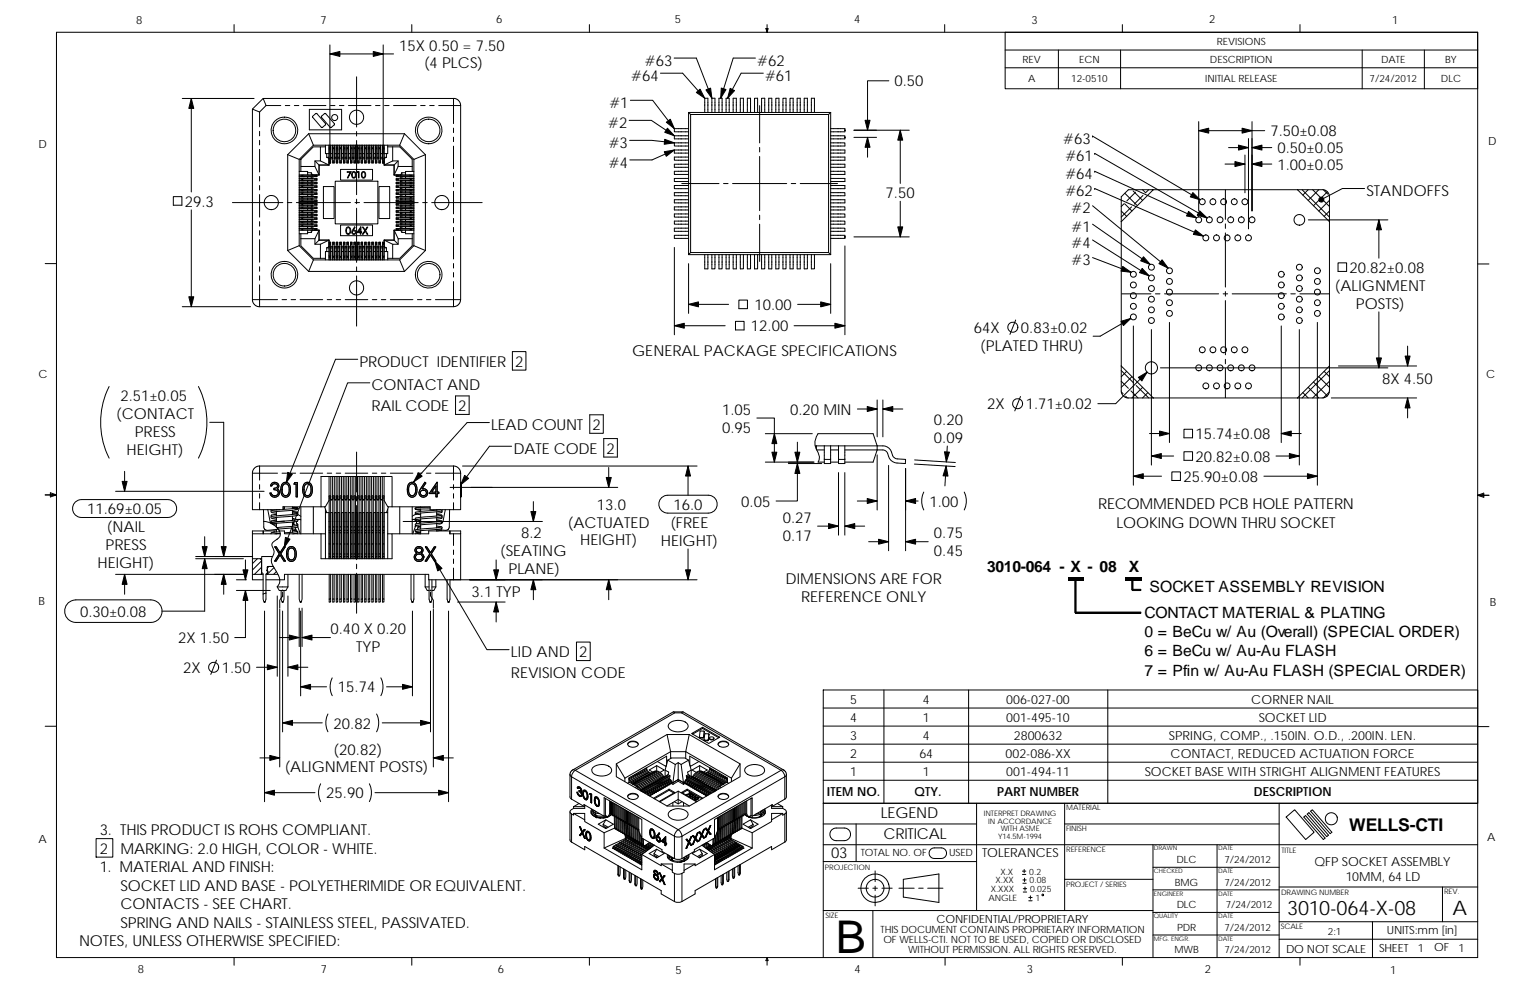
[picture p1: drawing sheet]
<svg xmlns="http://www.w3.org/2000/svg" width="432mm" height="279mm" viewBox="0 0 432 279" stroke-linecap="round" stroke-linejoin="round" font-family="sans-serif">
<defs><g id="words">
<text font-size="12.7" x="235.3" y="268.1">B</text>
<g font-size="5.6">
<text x="362.3" y="257.5">3010-064-X-08</text>
<text x="408.9" y="257.4">A</text>
</g>
<text font-size="4.9" x="379.8" y="234">WELLS-CTI</text>
<g font-size="4.4">
<text x="277.8" y="161">3010-064 - X - 08</text>
<text x="317.7" y="161">X</text>
<text x="323.5" y="166.5">SOCKET ASSEMBLY REVISION</text>
<text x="322.2" y="173.9">CONTACT MATERIAL &amp; PLATING</text>
<text x="322.2" y="179.3">0 = BeCu w/ Au (Overall) (SPECIAL ORDER)</text>
<text x="322.2" y="184.7">6 = BeCu w/ Au-Au FLASH</text>
<text x="322.2" y="190.1">7 = Pfin w/ Au-Au FLASH (SPECIAL ORDER)</text>
</g>
<g font-size="4.2">
<text x="112.4" y="14.2">15X 0.50 = 7.50</text>
<text x="119.4" y="19.3">(4 PLCS)</text>
<text x="177.7" y="22.7">#64</text>
<text x="181.5" y="18.5">#63</text>
<text x="213.1" y="18.5">#62</text>
<text x="215.4" y="22.7">#61</text>
<text x="251.8" y="24.3">0.50</text>
<text x="171.6" y="30.3">#1</text>
<text x="171.2" y="36">#2</text>
<text x="171.3" y="41.6">#3</text>
<text x="299.3" y="40.4">#63</text>
<text x="357.6" y="38.4">7.50±0.08</text>
<text x="171.4" y="47.1">#4</text>
<text x="299.9" y="45.3">#61</text>
<text x="359.6" y="47.8">1.00±0.05</text>
<text x="359.6" y="43.1">0.50±0.05</text>
<text x="299.9" y="50.3">#64</text>
<text x="52" y="58.1">29.3</text>
<text x="249.3" y="55.7">7.50</text>
<text x="299.9" y="55.2">#62</text>
<text x="384.6" y="55.2">STANDOFFS</text>
<text x="301.6" y="65.2">#1</text>
<text x="301.6" y="60">#2</text>
<text x="301.6" y="69.7">#4</text>
<text x="301.6" y="74.6">#3</text>
<text x="379.9" y="76.8">20.82±0.08</text>
<text x="375.8" y="81.8">(ALIGNMENT</text>
<text x="212.4" y="87.2">10.00</text>
<text x="381.7" y="86.8">POSTS)</text>
<text x="211.4" y="93.2">12.00</text>
<text x="274.1" y="93.6">64X</text>
<text x="287.4" y="93.7">0.83±0.02</text>
<text x="177.9" y="100.1">GENERAL PACKAGE SPECIFICATIONS</text>
<text x="275.9" y="98.7">(PLATED THRU)</text>
<text x="101.2" y="103.2">PRODUCT IDENTIFIER</text>
<text x="145" y="103.2">2</text>
<text x="33.9" y="112.9">2.51±0.05</text>
<text x="104.6" y="109.8">CONTACT AND</text>
<text x="389.1" y="108.1">8X 4.50</text>
<text x="32.7" y="117.9">(CONTACT</text>
<text x="104.6" y="115.7">RAIL CODE</text>
<text x="129" y="115.7">2</text>
<text x="203.3" y="116.7">1.05</text>
<text x="222.4" y="116.7">0.20 MIN</text>
<text x="262.9" y="119.5">0.20</text>
<text x="277.8" y="115.1">2X</text>
<text x="288.7" y="115.2">1.71±0.02</text>
<text x="37.9" y="122.9">PRESS</text>
<text x="138.2" y="121">LEAD COUNT 2</text>
<text x="203.3" y="121.7">0.95</text>
<text x="262.9" y="124.6">0.09</text>
<text x="336.5" y="123.6">15.74±0.08</text>
<text x="35.6" y="128">HEIGHT)</text>
<text x="144.5" y="127.7">DATE CODE 2</text>
<text x="336.5" y="129.9">20.82±0.08</text>
<text x="333.1" y="135.6">25.90±0.08</text>
<text x="168" y="143.4">13.0</text>
<text x="189.6" y="143.4">16.0</text>
<text x="208.7" y="142.6">0.05</text>
<text x="261.6" y="142.6">1.00</text>
<text x="309.1" y="143.3">RECOMMENDED PCB HOLE PATTERN</text>
<text x="24.5" y="144.7">11.69±0.05</text>
<text x="30.1" y="149.7">(NAIL</text>
<text x="159.8" y="148.5">(ACTUATED</text>
<text x="188.7" y="148.5">(FREE</text>
<text x="220.3" y="147.1">0.27</text>
<text x="314.3" y="148.5">LOOKING DOWN THRU SOCKET</text>
<text x="29.7" y="154.7">PRESS</text>
<text x="146.7" y="151.3">8.2</text>
<text x="163.3" y="153.5">HEIGHT)</text>
<text x="186" y="153.5">HEIGHT)</text>
<text x="220.3" y="152.1">0.17</text>
<text x="262.9" y="151.5">0.75</text>
<text x="27.4" y="159.8">HEIGHT)</text>
<text x="140.8" y="156.3">(SEATING</text>
<text x="143.1" y="161.4">PLANE)</text>
<text x="262.9" y="156.5">0.45</text>
<text x="132.8" y="167.9">3.1 TYP</text>
<text x="221.1" y="164.3">DIMENSIONS ARE FOR</text>
<text x="22.5" y="173.5">0.30±0.08</text>
<text x="225.5" y="169.5">REFERENCE ONLY</text>
<text x="93" y="178.5">0.40 X 0.20</text>
<text x="50.2" y="181">2X 1.50</text>
<text x="100.3" y="183.5">TYP</text>
<text x="143.8" y="184.9">LID AND</text>
<text x="163" y="184.9">2</text>
<text x="51.5" y="189.3">2X</text>
<text x="62.4" y="189.3">1.50</text>
<text x="143.8" y="190.8">REVISION CODE</text>
<text x="95.1" y="194.8">15.74</text>
<text x="93.9" y="205">20.82</text>
<text x="93.9" y="212.3">(20.82)</text>
<text x="80.1" y="217.3">(ALIGNMENT POSTS)</text>
<text x="91.8" y="224.6">25.90</text>
<text x="247.9" y="230.1">LEGEND</text>
<text x="28.1" y="234.9">3. THIS PRODUCT IS ROHS COMPLIANT.</text>
<text x="248.7" y="236.1">CRITICAL</text>
<text x="28.1" y="240.2">2</text>
<text x="28.1" y="245.4">1. MATERIAL AND FINISH:</text>
<text x="33.9" y="240.2">MARKING: 2.0 HIGH, COLOR - WHITE.</text>
<text x="233.9" y="241.5">03</text>
<text x="33.9" y="250.6">SOCKET LID AND BASE - POLYETHERIMIDE OR EQUIVALENT.</text>
<text x="33.9" y="255.8">CONTACTS - SEE CHART.</text>
<text x="33.9" y="261">SPRING AND NAILS - STAINLESS STEEL, PASSIVATED.</text>
<text x="22.3" y="266.2">NOTES, UNLESS OTHERWISE SPECIFIED:</text>
</g>
<g font-size="3.5">
<text x="239.3" y="198">5</text>
<text x="259.8" y="198">4</text>
<text x="283.2" y="198">006-027-00</text>
<text x="352.2" y="198">CORNER NAIL</text>
<text x="239.3" y="203.1">4</text>
<text x="259.8" y="203.1">1</text>
<text x="283.2" y="203.1">001-495-10</text>
<text x="354.3" y="203.1">SOCKET LID</text>
<text x="239.3" y="208.2">3</text>
<text x="259.8" y="208.2">4</text>
<text x="285.4" y="208.2">2800632</text>
<text x="329.1" y="208.2">SPRING, COMP., .150IN. O.D., .200IN. LEN.</text>
<text x="239.3" y="213.2">2</text>
<text x="258.8" y="213.2">64</text>
<text x="283" y="213.2">002-086-XX</text>
<text x="329.5" y="213.2">CONTACT, REDUCED ACTUATION FORCE</text>
<text x="239.3" y="218.3">1</text>
<text x="259.8" y="218.3">1</text>
<text x="283.2" y="218.3">001-494-11</text>
<text x="322.2" y="218.3">SOCKET BASE WITH STRIGHT ALIGNMENT FEATURES</text>
<text x="232.8" y="224.1">ITEM NO.</text>
<text x="257.4" y="224.1">QTY.</text>
<text x="280.7" y="224.1">PART NUMBER</text>
<text x="353" y="224.1">DESCRIPTION</text>
<text x="276.4" y="241.2">TOLERANCES</text>
<text x="370" y="243.6">QFP SOCKET ASSEMBLY</text>
<text x="378.8" y="247.8">10MM, 64 LD</text>
</g>
<g font-size="3.2">
<text x="38.3" y="6.7">8</text>
<text x="90.2" y="6.8">7</text>
<text x="139.7" y="6.5">6</text>
<text x="189.9" y="6.5">5</text>
<text x="240.4" y="6.6">4</text>
<text x="290.4" y="6.7">3</text>
<text x="340.4" y="6.6">2</text>
<text x="391.8" y="6.7">1</text>
<text x="10.9" y="41.6">D</text>
<text x="418.9" y="40.7">D</text>
<text x="10.8" y="106.3">C</text>
<text x="418.4" y="106.4">C</text>
<text x="10.8" y="170.2">B</text>
<text x="419.4" y="170.6">B</text>
<text x="10.8" y="237.2">A</text>
<text x="418.6" y="236.8">A</text>
<text x="263.6" y="259.7">CONFIDENTIAL/PROPRIETARY</text>
<text x="390.4" y="262.8">UNITS:mm [in]</text>
<text x="362" y="268.2">DO NOT SCALE</text>
<text x="388.2" y="267.8">SHEET</text>
<text x="399.1" y="267.8">1</text>
<text x="403.7" y="267.7">OF</text>
<text x="410.5" y="267.8">1</text>
<text x="38.8" y="273.9">8</text>
<text x="90.3" y="273.9">7</text>
<text x="140.2" y="273.8">6</text>
<text x="190.1" y="273.9">5</text>
<text x="240.5" y="273.8">4</text>
<text x="289" y="273.9">3</text>
<text x="339.1" y="273.9">2</text>
<text x="391.4" y="274.2">1</text>
</g>
<g font-size="2.8">
<text x="287.8" y="17.7">REV</text>
<text x="303.7" y="17.7">ECN</text>
<text x="340.6" y="17.7">DESCRIPTION</text>
<text x="342.5" y="12.7">REVISIONS</text>
<text x="388.7" y="17.7">DATE</text>
<text x="406.8" y="17.7">BY</text>
<text x="289.4" y="23.1">A</text>
<text x="301.5" y="23.1">12-0510</text>
<text x="339.2" y="23.1">INITIAL RELEASE</text>
<text x="385.5" y="23.1">7/24/2012</text>
<text x="405.6" y="23.1">DLC</text>
<text x="242.3" y="241">TOTAL NO. OF</text>
<text x="267.2" y="241">USED</text>
<text x="331.2" y="242.7">DLC</text>
<text x="344.6" y="242.7">7/24/2012</text>
<text x="330.7" y="249.3">BMG</text>
<text x="344.7" y="249.3">7/24/2012</text>
<text x="331.2" y="255.4">DLC</text>
<text x="345" y="255.4">7/24/2012</text>
<text x="247.9" y="262.6">THIS DOCUMENT CONTAINS PROPRIETARY INFORMATION</text>
<text x="331.3" y="261.9">PDR</text>
<text x="344.6" y="261.9">7/24/2012</text>
<text x="373.8" y="263.1">2:1</text>
<text x="248.7" y="265.4">OF WELLS-CTI. NOT TO BE USED, COPIED OR DISCLOSED</text>
<text x="255.6" y="268.2">WITHOUT PERMISSION. ALL RIGHTS RESERVED.</text>
<text x="330.6" y="268.1">MWB</text>
<text x="344.7" y="268.1">7/24/2012</text>
</g>
<g font-size="2.5">
<text x="278.9" y="251">X.XXX</text>
<text x="280.2" y="248.5">X.XX</text>
<text x="281.6" y="246.1">X.X</text>
<text x="289.7" y="246.1">0.2</text>
<text x="289.8" y="248.5">0.08</text>
<text x="290" y="251">0.025</text>
<text x="278.2" y="253.5">ANGLE</text>
<text x="291.5" y="253.5">1</text>
</g>
<g font-size="2.1">
<text x="277" y="229.7">INTERPRET DRAWING</text>
<text x="278.2" y="231.8">IN ACCORDANCE</text>
<text x="281.7" y="233.9">WITH ASME</text>
<text x="300.1" y="234">FINISH</text>
<text x="300.1" y="228">MATERIAL</text>
<text x="281" y="236">Y14.5M-1994</text>
<text x="300.1" y="239.6">REFERENCE</text>
<text x="360.7" y="239.9">TITLE</text>
<text x="232.2" y="244.7">PROJECTION</text>
<text x="300.1" y="249.6">PROJECT / SERIES</text>
<text x="360.6" y="251.8">DRAWING NUMBER</text>
<text x="406.5" y="251.6">REV.</text>
<text x="232.4" y="258.4">SIZE</text>
<text x="360.5" y="261.4">SCALE</text>
</g>
<g font-size="1.8">
<text x="324.8" y="239.2">DRAWN</text>
<text x="342.9" y="239.2">DATE</text>
<text x="324.8" y="245.7">CHECKED</text>
<text x="342.9" y="245.7">DATE</text>
<text x="324.8" y="252">ENGINEER</text>
<text x="342.9" y="252">DATE</text>
<text x="324.8" y="258.3">QUALITY</text>
<text x="342.9" y="258.3">DATE</text>
<text x="324.8" y="264.8">MFG. ENGR.</text>
<text x="342.9" y="264.8">DATE</text>
</g>
</g></defs>
<g fill="none" stroke="#000" stroke-width=".28">
<path d="M15.9 9.1h400v260.3h-400zM65.9 6.9v2.2M92.9 12.6v30.7M92.9 15.2h17.9M107.9 12.6v30.7M115.9 6.9v2.2M165.9 6.9v2.2M189.8 16.3h6.2l4.4 11.3M212.6 16.3h-6.2l-3.5 11.3M215.6 8h.6l-.3 1.1zM215.7 8l.2 1.1M215.9 6.9v2.2"/>
<path d="M216 8l-.1 1.1M265.9 6.9v2.2M282.9 9.1h133v15.9h-133zM282.9 19.1h133M282.9 14.1h133M297.9 14.1v10.9M315.4 14.1v10.9M315.9 6.9v2.2M365.9 6.9v2.2M383.4 14.1v10.9M400.9 14.1v10.9M51.3 27.7h20.2"/>
<path d="M53.8 27.7v26.3M73.1 31.5v4.2M73.1 37v1.2M73.1 39.5v1.3M73.1 31.5l-2-.8v53.6M74.1 27.7l-3 3M74.9 29.7h4.1M74.9 29.7l-1.8 1.8M74.9 29.7l-.8-2h53.6v2M80.3 29.7h1.3M82.8 29.7h1.3M85.4 29.7h6.3"/>
<path d="M86.9 37.6h27M86.9 37.6l1.3 3.3M86.9 37.6l-5.9 5.9M87.1 30.8h9.1v5.7h-9.1zM88 32.7l.9-.8h.3l2.5 2.9v.3l-.9 .8h-.3l-2.5-2.9zM90.5 32.7l.9-.8h.2l2.5 2.9v.3l-.8 .7-.3 .1-2.5-2.9zM93 29.7h1.3M95.5 29.7h1.3M98.1 29.7h6.3M100.4 21.6v14.1M100.4 37v1.3M100.4 39.5v15.3"/>
<path d="M105.7 29.7h1.3M108.2 29.7h1.3M110.8 29.7h6.3M113.9 37.6l5.8 5.9M113.9 37.6l-1.4 3.3M118.4 29.7h1.3M120.9 29.7h1.3M123.5 29.7h4.2M127.7 29.7v5.1M127.7 36v1.3M127.7 38.6v1.3M127.7 29.7h2"/>
<path d="M127.7 27.7l.7 .1 .7 .5 .4 .7 .2 .7M129.7 29.7v54.6h-2M177.1 33.9h6.2l6.5 4.3M177.2 39.5h6.3l6.3 .7M177.4 28.2h6.3l6.1 8M185.9 20.6h6.3l6.2 7M189.8 38.2v.9h4M189.8 36.2v.9h4M189.8 36.2h4M193.8 31.6l.6 .6M193.8 31.6h40M193.8 31.6v35.5"/>
<path d="M193.8 38.2h-4M198.4 31.6v-4h.9v4M200.4 27.6v4M200.4 27.6h.9v4M202.4 31.6v-4h.9v4M204.4 31.6v-4h.9v4M206.4 31.6v-4h.9v4M208.4 31.6v-4h.9v4M210.4 31.6v-4h.9v4M212.4 31.6v-4h.9v4M213.8 29.7v10.5M214.4 31.6v-4h.9v4"/>
<path d="M214.9 20.6h-6.3l-3.8 7M216.4 31.6v-4h.9v4M218.4 31.6v-4h.9v4M220.4 31.6v-4h.9v4M222.4 31.6v-4h.9v4M224.4 31.6v-4h.9v4M226.4 31.6v-4h.9v4M228.4 31.6v-4h.9v4M233.2 32.2v38.9M233.2 32.2h-38.8v38.9M233.8 31.6v40M233.8 31.6l-.6 .6"/>
<path d="M233.8 36.2h4v.9h-4M233.8 38.2h4v.9h-4M237.8 38.7h.1M237.8 38.6l.1 .1M237.8 36.6h.1M237.8 36.6l.1 .1M237.8 38.6v.1M237.9 38.6l-.2 .1M237.9 36.6l-.2 .1M240.4 38.7h6.3M240.4 36.6h15.5M244.2 38.7v5.5"/>
<path d="M250.2 22.7h-6v13.9M253.4 36.6v15M307.5 38.3h.1M307.5 38.3l30.3 17.9M337.4 34.2v25.1M337.4 36.8h18.6M351.4 39v25.4M352.4 34.2v25.1M48.8 55.3h2.4v2.4h-2.4zM53.8 59.1v27.2M65.4 57h14.2M73.1 42v6.4"/>
<path d="M73.1 49.7v1.2M73.1 52.2v1.3M73.1 54.7v6.4M80.9 57h1.2M81 43.5v27M83.4 57h15.3M84.2 49.3h.8M84.2 49.7h.8M84.2 55.7h4.4M84.2 55.3h.8M84.2 58.7h.8M84.2 52.3h.8"/>
<path d="M84.2 52.7h.8M84.2 57.2h3.9M84.2 53.7h2.4M84.2 51.7h4.4M84.2 51.3h.8M84.2 54.7h.8M84.2 54.3h.8M84.2 56.3h.8M84.2 57.7h.8M84.2 57.3h.8M84.2 58.8h2.4M84.2 52.2h3.9"/>
<path d="M84.2 49.7h2.4M84.2 59.7h4.4M84.2 53.7h.8M84.2 53.3h.8M84.2 56.2h3.9M84.2 49.2h2.4M84.2 55.2h3.9M84.2 54.8h3.4M84.2 50.3h.8M84.2 50.7h.8M84.2 50.8h3.9M84.2 51.2h2.4"/>
<path d="M84.2 48.2h2.4v.4M84.2 44.9v24.2M84.7 44.8l3.5-3.5h2v4h-1.6v1.5h-3.9zM84.7 46.8v1.4M85 49.3h.2M85 49.7h.2M85 58.7h.2M85 58.3h.2M85 55.3h.2M85 52.3h.2M85 52.7h.2M85 49.3v.4"/>
<path d="M85 53.3v.4M85 51.3v.4h.2v-.4M85 51.3h.2M85 54.7h.2M85 54.3h.2M85 57.7h.2M85 57.3h.2M85 56.3h.2M85 59.3v.4h.2v-.4M85 54.3v.4M85 50.3v.4M85 56.3v.4h.2v-.4"/>
<path d="M85 59.3h.2M85 53.7h.2M85 53.3h.2M85 57.3v.4M85 50.3h.2M85 50.7h.2M85 55.3v.4h.2v-.4M85 58.3v.4M85 52.3v.4M85.2 49.3h3.4M85.2 49.7h3.4M85.2 58.3h3.4"/>
<path d="M85.2 55.3h3.4M85.2 58.7h3.4M85.2 52.3h3.4M85.2 52.7h3.4M85.2 49.3v.4M85.2 53.3v.4M85.2 54.3v.4M85.2 51.3h3.4M85.2 54.7h3.4M85.2 54.3h3.4M85.2 56.3h3.4M85.2 57.7h3.4"/>
<path d="M85.2 57.3h3.4M85.2 50.3v.4M85.2 57.3v.4M85.2 59.3h3.4M85.2 53.7h3.4M85.2 53.3h3.4M85.2 50.3h3.4M85.2 50.7h3.4M85.2 58.3v.4M85.2 52.3v.4M85.5 51.2v.1M85.5 51.7v.1"/>
<path d="M85.5 52.2v.1M85.5 52.7h.1M85.5 53.2v.1M85.5 53.7h.1M85.5 55.2v.1M85.5 55.7v.1M85.5 57.2v.1M85.5 57.7h.1M85.5 58.3h.1M85.5 58.7v.1M85.5 56.2v.1M85.5 56.7h.1"/>
<path d="M85.5 54.3h.1M85.5 54.7v.1M85.5 59.2v.1M85.5 59.7v.1M85.5 49.2v.1M85.5 49.7h.1M85.5 50.2v.1M85.5 50.7v.1M86.6 56.2v-.4h1v.4M86.6 49.7h1v.5M86.6 49.7v.5M86.6 57.7v.6h-2.4h.8"/>
<path d="M86.6 52.7v.5h-2.4M86.6 48.6v.6h1M86.6 58.8v.4h-2.4l.8 .1M86.6 52.2v-.4h1v.4M86.6 53.7h1v.6M86.6 58.8h1v.4M86.6 59.8v.4h-2.4M86.6 50.8v.4h1M86.6 53.7v.6M86.6 54.8v.4M86.6 48.6h1l.3 .6M86.6 57.2v-.5h1v.5"/>
<path d="M87.6 57.7h.5v.6M87.6 57.7v.6M87.6 48.6v.6M87.6 50.8v.4M87.6 51.2h.5M87.6 52.7h-3.4M87.6 52.7h.5v.5M87.6 52.7v.5M87.6 57.7h-3.4M87.6 53.7h.5M87.6 56.7h.5v.5M87.6 58.8h.5v.4"/>
<path d="M87.6 59.8v.4M87.6 54.8h.5v.4M87.6 54.8v.4M87.6 49.7h.5M88.1 49.2v.1M88.1 49.7v.6M88.1 50.7v.6M88.1 51.7v.6M88.1 52.7h.1M88.1 53.2v.1M88.1 53.7v.6M88.1 54.7v.1"/>
<path d="M88.1 55.2v.1M88.1 55.7v.6M88.1 56.7h.1M88.1 57.2v.1M88.1 57.7h.1M88.1 58.3h.1M88.1 58.7v.1M88.1 59.2v.1M88.1 59.7v.6M88.1 53.2h-1.5M88.1 54.3h-3.9M88.1 50.2h-3.9"/>
<path d="M88.2 40.9h24.3M88.2 40.9l-4 4-3.2-1.4M88.6 49.3h.3M88.6 49.7h.3M88.6 58.7h.3M88.6 58.3h.3M88.6 55.7h.3M88.6 55.3h.3M88.6 52.3h.3M88.6 52.7h.3M88.6 49.3v.4M88.6 53.3v.4"/>
<path d="M88.6 56.7h-4.4M88.6 51.7h.3M88.6 51.3h.3M88.6 54.7h.3M88.6 54.3h.3M88.6 57.7h.3M88.6 57.3h.3M88.6 56.7h.3M88.6 56.3h.3M88.6 51.3v.4M88.6 54.3v.4M88.6 59.3v.4"/>
<path d="M88.6 50.3v.4M88.6 59.3h.3M88.6 59.7h.3M88.6 53.7h.3M88.6 53.3h.3M88.6 56.3v.4M88.6 57.3v.4M88.6 50.3h.3M88.6 50.7h.3M88.6 55.3v.4M88.6 58.3v.4M88.6 52.3v.4"/>
<path d="M88.6 45.3l1.2 1.1h2.8M88.6 46.8l1.2 2.4M88.9 49.3h.3v.4h-.3M88.9 52.3h.3v.4h-.3M88.9 55.3h.3v.4h-.3M88.9 58.3h.3v.4h-.3M88.9 49.3v.4M88.9 53.3v.4M88.9 51.3h.3v.4h-.3M88.9 54.3h.3v.4h-.3M88.9 56.3h.3v.4h-.3M88.9 57.3h.3v.4h-.3"/>
<path d="M88.9 51.3v.4M88.9 54.3v.4M88.9 59.3v.4M88.9 50.3v.4M88.9 53.3h.3v.4h-.3M88.9 59.3h.3v.4h-.3M88.9 56.3v.4M88.9 57.3v.4M88.9 50.3h.3v.4h-.3M88.9 55.3v.4M88.9 58.3v.4M88.9 52.3v.4"/>
<path d="M89.2 49.3v.4M89.2 53.3v.4M89.2 51.3v.4M89.2 54.3v.4M89.2 59.3v.4M89.2 50.3v.4M89.2 56.3v.4M89.2 57.3v.4M89.2 55.3v.4M89.2 58.3v.4M89.2 52.3v.4M89.8 46.4v2.8"/>
<path d="M89.8 49.2h-2.2M90.2 45.3l2.4 1.1M90.2 41.3h1.4M91 52.5h3v9h-3zM91.6 40.9v2.3h1M92 43.2v1.1M92 44.3l.6 .3M92.6 44.3v2.1M92.6 44.6h.1M92.6 43.2v1.1h-.6M92.6 40.9v2.3M92.6 42.1h.1"/>
<path d="M92.6 46.4h-2.8v2.8M92.7 45.3v.2M92.7 41.6v.2M92.7 45.5v.3h.4v-.3M92.7 40.9v.7M92.7 41.8v3.5M92.7 41.6h.4v.2h-.4M92.7 45.5h.4M92.7 45.3h.4M92.7 44.7h-.1M92.8 45.9l.1-.2v.2M92.8 45.7l.1 .2"/>
<path d="M93.1 45.3v.2M93.1 42.1h.1M93.1 44.7h.1M93.1 40.9v4.4M93.6 42.1h.1M93.6 40.9v2.3h-.5M93.6 44.3v.4h-.5M93.6 44.3h-.5v.4M93.6 43.2v1.1M93.6 44.7h.1M93.7 45.3v.2M93.7 41.6v.2"/>
<path d="M93.7 45.5v.3h.4v-.3M93.7 40.9v.7M93.7 41.8v3.5M93.7 41.6h.4M93.7 45.5h.4M93.7 45.3h.4M93.7 41.8h.4M94.1 42.1h.1M94.1 45.3v.2M94.1 41.6v.2M94.1 40.9v.7M94.1 41.8v3.5"/>
<path d="M94.1 44.7h.6M94.1 40.9v3.8M94.1 43.2h.5M94.1 44.3h.5M94.4 51h12v12h-12zM94.6 42.1h.1M94.6 40.9l.1 4.4M94.7 45.5h.4M94.7 45.3h.4M94.7 45.3v.2M94.7 45.5v.3h.4v-.3M95.1 41.6h-.4v.2h.4"/>
<path d="M95.1 42.1h.1M95.1 45.3v.2M95.1 41.6v.2M95.1 40.9v.7M95.1 41.8v3.5M95.1 44.7h.6M95.1 43.2h.5v1.1h-.5M95.1 40.9v3.8M95.6 42.1h.1M95.6 40.9l.1 4.4M95.7 45.3v.2M95.7 45.5v.3h.4v-.3"/>
<path d="M95.7 45.5h.4M95.7 45.3h.4M95.9 47.7h9v3h-9zM96.1 42.1h.1M96.1 45.3v.2M96.1 41.6v.2M96.1 40.9v.7M96.1 41.8v3.5M96.1 41.6h-.4v.2h.4M96.1 44.7h.6M96.1 40.9v3.8M96.1 44.3h.5"/>
<path d="M96.6 42.1h.1M96.6 40.9v2.3h-.5M96.6 43.2v1.5M96.7 45.3v.2M96.7 41.6v.2M96.7 45.5v.3h.4v-.3M96.7 40.9v.7M96.7 41.8v3.5M96.7 41.6h.4M96.7 45.5h.4M96.7 45.3h.4M96.7 41.8h.4"/>
<path d="M97.1 45.3v.2M97.1 41.6v.2M97.1 40.9v.7M97.1 41.8v3.5M97.1 42.1h.1M97.1 44.7h.1M97.1 40.9v3.8M97.1 43.2h.5M97.6 44.3v.4h-.5M97.6 42.1h.1M97.6 40.9v2.3M97.6 43.2v1.1h-.5"/>
<path d="M97.6 44.7h.1M97.7 45.3v.2M97.7 41.6v.2M97.7 45.5v.3h.4v-.3M97.7 40.9v.7M97.7 41.8v3.5M97.7 41.6h.4v.2h-.4M97.7 45.5h.4M97.7 45.3h.4M97.7 48.3h1.1l-.9 1.8-.1-.1 .8-1.5h-.9zM98.1 45.3v.2M98.1 40.9v4.4"/>
<path d="M98.1 42.1h.1M98.1 44.7h.1M98.6 42.1h.1M98.6 44.3v.4h-.5M98.6 43.2h-.5v1.1h.5M98.6 40.9v3.4M98.6 44.7h.1M98.7 45.3v.2M98.7 41.6v.2M98.7 45.5v.3h.4v-.3M98.7 40.9v.7M98.7 41.8v3.5"/>
<path d="M98.7 41.6h.4M98.7 45.5h.4M98.7 45.3h.4M98.7 41.8h.4M99.1 45.3v.2M99.1 41.6v.2M99.1 40.9v.7M99.1 41.8v3.5M99.1 42.1h.1M99.1 44.7h.1M99.1 40.9v3.8M99.1 43.2h.5"/>
<path d="M99.1 44.3h.5M99.3 48.3a.76 .76 0 0 1 .9 .3 .76 .76 0 0 1 0 .9 .63 .63 0 0 1-.8 .6 .63 .63 0 0 1-.4-.9zM99.4 48.5h.2a.84 .84 0 0 1 0 1.4 .9 .9 0 0 1-.2-1.4zM99.6 40.9v3.4M99.6 44.3v.4h-.5M99.6 42.1h.1M99.6 44.7h.1M99.7 45.3v.2M99.7 40.9v.7M99.7 41.8v3.5M99.7 41.6v.2M99.7 41.6h.4"/>
<path d="M99.7 45.5h.4M99.7 45.3h.4M99.7 41.8h.4M99.9 57h1.3M100.1 45.3v.2M100.1 45.5v.3h-.4v-.3M100.1 40.9v.7M100.1 41.8v3.5M100.1 41.6v.2M100.1 42.1h.1M100.1 44.7h.1M100.1 40.9v3.8"/>
<path d="M100.1 44.3h.5M100.4 56v1.3M100.4 58.6v15.2M100.6 40.9v2.3h-.5M100.6 43.2v1.1M100.6 42.1h.1M100.6 44.3v.4h-.5M100.6 44.7h.1M100.7 45.3v.2M100.7 41.6v.2M100.7 45.5v.3h.4v-.3M100.7 40.9v.7"/>
<path d="M100.7 41.8v3.5M100.7 41.6h.4M100.7 45.5h.4M100.7 45.3h.4M100.7 41.8h.4M100.7 48.3h.4v1.8h-.2v-1.6h-.3zM101.1 45.3v.2M101.1 41.6v.2M101.1 40.9v.7M101.1 41.8v3.5M101.1 42.1h.1M101.1 44.7h.1"/>
<path d="M101.1 43.2h.5M101.1 40.9v3.8M101.6 43.2v1.1h-.5M101.6 44.3v.4h-.5M101.6 42.1h.1M101.6 40.9v2.3M101.6 44.7h.1M101.7 45.3v.2M101.7 41.6v.2M101.7 45.5v.3h.4v-.3M101.7 40.9v.7M101.7 41.8v3.5"/>
<path d="M101.7 41.6h.4M101.7 45.5h.4M101.7 45.3h.4M101.7 41.8h.4M102 48.3a.76 .76 0 0 1 .9 .3 .76 .76 0 0 1 0 .9 .63 .63 0 0 1-.8 .6 .63 .63 0 0 1-.4-.9zM102.1 45.3v.2M102.1 41.6v.2M102.1 40.9v.7M102.1 41.8v3.5M102.1 42.1h.1M102.1 44.7h.1M102.1 48.5h.2a.84 .84 0 0 1 0 1.4 .92 .92 0 0 1-.2-1.4z"/>
<path d="M102.1 40.9v3.8M102.1 44.3h.5M102.5 57h15.2M102.6 40.9v2.3h-.5M102.6 43.2v1.1M102.6 42.1h.1M102.6 44.3v.4h-.5M102.6 44.7h.1M102.7 45.3v.2M102.7 41.6v.2M102.7 45.5v.3h.4v-.3M102.7 40.9v.7"/>
<path d="M102.7 41.8v3.5M102.7 41.6h.4v.2h-.4M102.7 45.5h.4M102.7 45.3h.4M103.1 42.1h.1M103.1 45.3v.2M103.1 40.9v4.4M103.1 44.7h.6M103.1 43.2h.5M103.1 44.3h.5M103.6 40.9v3.8M103.6 42.1h.1"/>
<path d="M103.7 41.6h.4M103.7 45.5h.4M103.7 45.3h.4M103.7 41.8h.4M103.7 45.3v.2M103.7 41.6v.2M103.7 45.5v.3h.4v-.3M103.7 40.9v.7M103.7 41.8v3.5M104.1 42.1h.1M104.1 45.3v.2M104.1 41.6v.2"/>
<path d="M104.1 40.9v.7M104.1 41.8v3.5M104.1 44.7h.6M104.1 40.9v3.8M104.6 40.9v2.3h-.5M104.6 44.3v.4M104.6 42.1h.1M104.6 43.2v1.1h-.5M104.7 45.3v.2M104.7 41.6v.2M104.7 45.5v.3h.4v-.3M104.7 40.9v.7"/>
<path d="M104.7 41.8v3.5M104.7 41.6h.4M104.7 45.5h.4M104.7 45.3h.4M104.7 41.8h.4M105.1 45.3v.2M105.1 41.6v.2M105.1 40.9v.7M105.1 41.8v3.5M105.1 44.7h.6M105.1 42.1h.1M105.1 40.9v2.3"/>
<path d="M105.1 44.3v.4M105.1 44.3h.5M105.6 43.2h-.5v1.1M105.6 42.1h.1M105.6 40.9v3.8M105.7 45.3v.2M105.7 41.6v.2M105.7 45.5v.3h.4v-.3M105.7 40.9v.7M105.7 41.8v3.5M105.7 41.6h.4M105.7 45.5h.4"/>
<path d="M105.7 45.3h.4M105.7 41.8h.4M106.1 42.1h.1M106.1 45.3v.2M106.1 41.6v.2M106.1 40.9v.7M106.1 41.8v3.5M106.1 44.7h.1M106.1 40.9v3.8M106.1 44.3h.5M106.6 44.3v.4h-.5M106.6 40.9v2.3h-.5"/>
<path d="M106.6 42.1h.1M106.6 43.2v1.1M106.6 44.7h.1M106.7 41.6h.4M106.7 45.5h.4M106.7 45.3h.4M106.7 41.8h.4M106.7 45.3v.2M106.7 41.6v.2M106.7 45.5v.3h.4v-.3M106.7 40.9v.7M106.7 41.8v3.5"/>
<path d="M106.7 52.5h3v9h-3zM107.1 42.1h.1M107.1 45.3v.2M107.1 41.6v.2M107.1 40.9v.7M107.1 41.8v3.5M107.1 44.7h.1M107.1 44.3h.5M107.1 43.2h.5M107.1 40.9v3.8M107.6 44.3v.4h-.5M107.6 42.1h.1"/>
<path d="M107.6 44.7h.1M107.6 40.9v3.4M107.7 45.3v.2M107.7 41.6v.2M107.7 45.5v.3h.4v-.3M107.7 40.9v.7M107.7 41.8v3.5M107.7 41.6h.4v.2h-.4M107.7 45.5h.4M107.7 45.3h.4M107.8 45.7l.1 .2M107.9 45.7v.2"/>
<path d="M107.9 45.7l-.1 .2M108.1 45.3v.2M108.1 42.1h.1M108.1 44.3h.7M108.1 40.9v4.4M108.1 46.4h2.8v2.8M108.1 44.6v1.8M108.1 44.7h.1M108.1 44.6h.1M108.8 44.3l-.7 .3M108.8 43.2v1.1M109.1 41.3h3.4l3.5 3.5v3.4"/>
<path d="M109.1 40.9v2.3h-1M110.5 41.3v4M110.5 45.3l-2.4 1.1M110.5 45.3h1.6v1.5M110.9 49.2h5.6M111.8 58.7h.3M111.8 58.3h.3M111.8 58.3h-.3v.4h.3M111.8 49.7h.3M111.8 49.3h.3M111.8 49.3h-.3v.4h.3M111.8 55.7h.3"/>
<path d="M111.8 55.3h.3M111.8 55.3h-.3v.4h.3M111.8 57.7h.3M111.8 57.3h.3M111.8 57.3h-.3v.4h.3M111.8 49.3v.4M111.8 54.3v.4M111.8 55.3v.4M111.8 57.3v.4M111.8 58.3v.4M111.8 50.3h.3M111.8 50.7h.3"/>
<path d="M111.8 53.7h.3M111.8 53.3h.3M111.8 59.3h.3M111.8 59.7h.3M111.8 52.3h.3M111.8 52.7h.3M111.8 50.3h-.3v.4h.3M111.8 52.3h-.3v.4h.3M111.8 53.3h-.3v.4h.3M111.8 59.3h-.3v.4h.3M111.8 50.3v.4M111.8 51.3v.4"/>
<path d="M111.8 56.3h.3M111.8 56.7h.3M111.8 51.3h.3M111.8 51.7h.3M111.8 54.3h.3M111.8 54.7h.3M111.8 51.3h-.3v.4h.3M111.8 54.3h-.3v.4h.3M111.8 56.3h-.3v.4h.3M111.8 52.3v.4M111.8 53.3v.4M111.8 56.3v.4"/>
<path d="M111.8 59.3v.4M112.1 45.3l-1.2 1.1v2.8M112.1 46.8l-1.2 2.4M112.1 46.8h3.9M112.1 58.7h3.4M112.1 49.3h3.4M112.1 49.7h3.4M112.1 55.7l4.4 .1M112.1 55.3h3.4M112.1 57.7h3.4M112.1 57.3h3.4M112.1 49.3v.4"/>
<path d="M112.1 54.3v.4M112.1 55.3v.4M112.1 57.3v.4M112.1 58.3v.4M112.1 50.3v.4M112.1 51.3v.4M112.1 59.7h4.4M112.1 50.3h3.4M112.1 50.7h3.4M112.1 53.7h3.4M112.1 53.3h3.4M112.1 52.3h3.4"/>
<path d="M112.1 52.7h3.4M112.1 52.3v.4M112.1 53.3v.4M112.1 56.3v.4M112.1 59.3v.4M112.1 51.7h4.4M112.1 56.7h4.4M112.1 51.3h3.4M112.1 54.7h3.4M112.1 54.3h3.4M112.1 56.3h3.4M112.5 40.9l4 4"/>
<path d="M112.7 50.8v.4h.4v-.4M112.7 59.8v.4h.4v-.4M112.7 49.7v.5h.4M112.7 53.7v.6h.4v-.6M112.7 57.7h3.8M112.7 50.8h3.8M112.7 55.2h3.8M112.7 54.8h3.8M112.7 49.7h3.8M112.7 49.2v.1M112.7 49.7h.1M112.7 50.2v.1"/>
<path d="M112.7 50.7v.1M112.7 51.2v.1M112.7 51.7v.6M112.7 52.7h.1M112.7 53.2v.1M112.7 53.7h.1M112.7 54.3h.1M112.7 54.7v.6M112.7 55.7v.6M112.7 56.7h.1M112.7 57.2v.1M112.7 57.7v.6"/>
<path d="M112.7 58.7v.6M112.7 59.7v.1M112.7 56.2h3.8M112.7 52.7v.5h.4v-.5M112.7 56.7v.5h.4M113.1 51.8v.4M113.1 54.8v.4M113.1 56.7v.5M113.1 55.8v.4M113.1 57.7v.6M113.1 58.8v.4M113.1 48.6v.6"/>
<path d="M113.1 51.2h3.4M113.1 48.6l-.3 .6M113.1 49.7v.5M113.1 48.6h1.1M114.2 51.8v.4M114.2 56.7v.5h-1.1M114.2 57.7v.6M114.2 59.8v.4M114.2 52.7v.5M114.2 53.7v.6M114.2 55.8v.4M114.2 58.8v.4"/>
<path d="M114.2 50.2h2.3M114.2 49.7v.5h-1.1M114.2 50.8v.4M114.2 57.2h2.3M114.2 54.8v.4M115.2 52.2v.1M115.2 52.7h.1M115.2 54.3h.1M115.2 54.7v.1M115.2 55.2v.1M115.2 55.7v.1M115.2 56.2v.1"/>
<path d="M115.2 56.7h.1M115.2 57.2v.1M115.2 57.7h.1M115.2 58.3h.1M115.2 58.7v.1M115.2 59.2v.1M115.2 59.7v.1M115.2 50.2v.1M115.2 50.7v.1M115.2 53.2v.1M115.2 53.7h.1M115.2 51.2v.1"/>
<path d="M115.2 51.7v.1M115.2 49.2v.1M115.2 49.7h.1M115.5 58.7h.3M115.5 49.7h.3M115.5 49.3h.3M115.5 55.3h.3M115.5 57.7h.3M115.5 57.3h.3M115.5 55.3v.4h.3v-.4M115.5 58.7v-.4h.3v.4M115.5 49.3v.4"/>
<path d="M115.5 54.3v.4M115.5 57.3v.4M115.5 51.3v.4h.3v-.4M115.5 50.3v.4M115.5 50.3h.3M115.5 50.7h.3M115.5 53.7h.3M115.5 53.3h.3M115.5 59.3h.3v.4h-.3zM115.5 52.3h.3M115.5 52.7h.3M115.5 56.3v.4h.3v-.4"/>
<path d="M115.5 52.3v.4M115.5 53.3v.4M115.5 56.3h.3M115.5 51.3h.3M115.5 54.3h.3M115.5 54.7h.3M115.8 58.7h.7M115.8 49.3h.7M115.8 49.7h.7M115.8 55.3h.7M115.8 57.7h.7M115.8 57.3h.7"/>
<path d="M115.8 49.3v.4M115.8 54.3v.4M115.8 57.3v.4M115.8 50.3v.4M115.8 50.3h.7M115.8 50.7h.7M115.8 53.7h.7M115.8 53.3h.7M115.8 52.3h.7M115.8 52.7h.7M115.8 52.3v.4M115.8 53.3v.4"/>
<path d="M115.8 51.3h.7M115.8 54.7h.7M115.8 54.3h.7M115.8 56.3h.7M116.5 58.3h-4.4M116.5 52.2h-3.8M116.5 53.2h-3.4M116.5 52.7h-3.8M116.5 54.3h-3.4M116.5 58.8h-3.8M116.5 59.2l-4.4 .1M116.5 53.7h-3.8"/>
<path d="M116.5 48.2h-2.3v1M119 57h1.2M119.7 43.5v27M119.7 43.5l-3.2 1.4v24.2M121.5 57h14.2M127.7 41.1v6.4M127.7 48.7v1.3M127.7 51.3v1.3M127.7 53.8v6.4M189.8 42.2h4M189.8 42.2v.9h4M189.8 40.2v.9h4"/>
<path d="M189.8 40.2h4M189.8 42.2l-6.3 2.8h-6.2M191.9 51.6h10.5M193.8 52.2h-4v.9h4M193.8 44.2h-4v.9h4M193.8 56.2h-4v.9h4M193.8 54.2h-4v.9h4M193.8 50.2h-4v.9h4M193.8 48.2h-4v.9h4M193.8 46.2h-4v.9h4M193.8 58.2h-4v.9h4M203.7 51.6h1.2"/>
<path d="M206.2 51.6h15.2M213.8 41.5v1.3M213.8 44v15.3M222.7 51.6h1.3M225.3 51.6h10.5M233.8 48.2h4v.9h-4M233.8 46.2h4v.9h-4M233.8 52.2h4v.9h-4M233.8 54.2h4v.9h-4M233.8 56.2h4v.9h-4M233.8 42.2h4v.9h-4M233.8 50.2h4v.9h-4"/>
<path d="M233.8 58.2h4v.9h-4M233.8 40.2h4v.9h-4M233.8 44.2h4v.9h-4M253.4 56.6v10.1M307.5 57.9l21.3 17.5M308.1 48.2h.1M308.1 53h.1M308.1 43.2h.1M308.1 48.2l28.7 13.1M308.1 53l30.7 13.4M308.1 43.2l31.7 18.1M315.6 59.4l1.5 1.5"/>
<path d="M316.4 57.3l-.8 .8M316.6 57.4l2 2M316.6 54.4l3.4 3.3M318.5 58.2l-2.9 2.9M319 53.7l2.6 2.7M319.7 54.1l-2.5 2.4M321.6 53.4l.9 .8 .8-.8M321.7 55l-2.4 2.4M324.6 53.4h47.6M344.8 46.2h5.6M344.9 53.4v8.3M345.8 41.5h5.6"/>
<path d="M350.4 43.6v10.7M352.4 41.5h5.6M352.4 46.2h5.6M365.2 53.4l9 9M366.5 53.4l7.7 7.7M368.2 53.4l-1.5 1.5M369.5 53.4l2.3 2.3M371.2 53.4l-3 3M371.8 55.8l-2.1 2.1M372.2 53.4l.7 .1 .7 .4 .5 .8 .1 .7v54.6l-.5 1.3-1.2 .7h-55.1l-1-.5-.8-1.3v-54.8l2-2h7l-9 9M372.5 53.4l1.2 1.2M372.5 56.4l1.7 1.7"/>
<path d="M373.6 54l-1.5 1.5M374.2 59.4l-1.5 1.5M374.2 56.4l-3 3M384.1 53h-6.2l-6 3.2M12.7 74.2h3.2M73.1 62.4v1.2M73.1 64.9v1.3M73.1 67.4v6.4M73.1 75.1v1.2M73.1 77.6v1.3M81 70.5l5.9 5.9M84.2 61.7h4.4"/>
<path d="M84.2 61.3h.8M84.2 64.7h.8M84.2 64.3h.8M84.2 60.7h4.4M84.2 60.3h.8M84.2 62.3h4.4M84.2 63.2l4.4 .1M84.2 62.8h2.4M84.2 63.7h.8M84.2 61.2h2.4v-.5h1v.5M84.2 62.7h.8M84.2 69.1l-3.2 1.4"/>
<path d="M84.2 69.1l4 4M84.7 67.2v2l3.5 3.5h2M84.7 65.8v1.4M84.7 67.2h3.9M85 64.7h.2M85 64.3h.2M85 60.3h.2M85 61.3v.4h.2v-.4M85 64.3v.4M85 60.3v.4h.2v-.4M85 63.7h.2M85 63.7v-.4h.2v.4"/>
<path d="M85 62.7v-.4h.2v.4M85 61.3h.2M85 62.7h.2M85.2 61.3h3.4M85.2 64.7h3.4M85.2 64.3h3.4M85.2 64.3v.4M85.2 60.3h3.4M85.2 63.7h3.4M85.2 62.7h3.4M85.5 64.2v.1M85.5 64.7h.1"/>
<path d="M85.5 60.2v.1M85.5 60.7h.1M85.5 62.3h.1M85.5 62.7v.1M85.5 63.2v.1M85.5 63.7v.1M85.5 61.2v.1M85.5 61.7h.1M86.6 63.8v.4h-2.4M86.6 61.7v.6M86.6 60.2h1.5M86.6 61.2h1.5"/>
<path d="M86.6 65.4h1M86.6 62.8h1v.4M86.6 62.8v.4M86.6 64.7v1.1h-2.4M86.9 76.4h27M87.6 62.3v-.6h.5v.6M87.6 60.7h.5v.5M87.6 63.8v.4M87.6 64.7v.7M87.6 64.7h-3.4M87.6 62.8h.5M88.1 64.7h-.5"/>
<path d="M88.1 60.7h.1M88.1 61.2v.1M88.1 61.7h.1M88.1 62.3h.1M88.1 62.7v.6M88.1 63.7v.6M88.1 63.8h-3.9M88.1 64.2h-1.5M88.2 73.1l-1.3 3.3M88.2 73.1h24.3M88.6 61.7h.3M88.6 61.3h.3"/>
<path d="M88.6 64.7h.3M88.6 64.3h.3M88.6 60.3h.3M88.6 60.7h.3M88.6 61.3v.4M88.6 64.3v.4M88.6 60.3v.4M88.6 63.7h.3M88.6 63.3h.3M88.6 63.3v.4M88.6 62.3v.4M88.6 62.7h.3"/>
<path d="M88.6 62.3h.3M88.6 67.2v1.5h1.6M88.9 64.3h.3v.4h-.3M88.9 60.3h.3v.4h-.3M88.9 61.3v.4M88.9 64.3v.4M88.9 60.3v.4M88.9 63.3h.3v.4h-.3M88.9 63.3v.4M88.9 61.3h.3v.4h-.3M88.9 62.3v.4M88.9 62.3h.3v.4h-.3"/>
<path d="M89.2 61.3v.4M89.2 64.3v.4M89.2 60.3v.4M89.2 63.3v.4M89.2 62.3v.4M89.8 64.8v2.8M89.8 67.6l-1.2 1.1M89.8 67.6h2.8M89.8 64.8l-1.2 2.4M89.8 64.8h-1.9l-.3 .6M90.2 72.7h1.4M90.2 68.7v4"/>
<path d="M92 69.7h.6M92 69.7v1.1M92.6 69.3h.1M92.6 71.9h.1M92.6 70.8h-1v2.3M92.6 69.4h.1M92.6 67.6l-2.4 1.1M92.6 67.6v5.5M92.6 69.4l-.6 .3M92.7 68.5v.2M92.7 72.2v.2M92.7 68.5v-.3h.4v.3"/>
<path d="M92.7 68.7v3.5M92.7 72.4v.7M92.7 72.2h.4v.2h-.4M92.7 68.5h.4M92.7 68.7h.4M93.1 68.5v.2M93.1 68.7v4.4M93.1 69.3h.6M93.1 71.9h.1M93.6 71.9h.1M93.6 69.3v3.8M93.6 69.7h-.5v1.1h.5"/>
<path d="M93.7 72.4h.4M93.7 68.5h.4M93.7 68.7h.4M93.7 72.2h.4M93.7 68.5v.2M93.7 72.2v.2M93.7 68.5v-.3h.4v.3M93.7 68.7v3.5M93.7 72.4v.7M94.1 69.3h.1M94.1 71.9h.1M94.1 68.5v.2"/>
<path d="M94.1 72.2v.2M94.1 68.7v3.5M94.1 72.4v.7M94.6 70.8h-.5v2.3M94.6 69.3h.1M94.6 71.9h.1M94.6 69.7h-.5v1.1M94.6 69.3h-.5v.4M94.7 68.5v.2M94.7 68.5v-.3h.4v.3M94.7 68.7l-.1 4.4M94.7 68.5h.4"/>
<path d="M94.7 68.7h.4M95.1 69.3h.1M95.1 72.2h-.4v.2h.4M95.1 71.9h.1M95.1 68.5v.2M95.1 72.2v.2M95.1 68.7v3.5M95.1 72.4v.7M95.1 69.7v1.1M95.6 70.8h-.5v2.3M95.6 69.3h.1M95.6 71.9h.1"/>
<path d="M95.6 69.3h-.5v.4M95.6 69.3v.4h-.5M95.7 68.5v.2M95.7 68.7l-.1 4.4M95.7 68.5h.4M95.7 68.7h.4M95.9 63.3h9v3h-9zM96.1 68.5v.2M96.1 72.2v.2M96.1 68.2v.3M96.1 68.7v3.5M96.1 72.4v.7"/>
<path d="M96.1 69.3h.1M96.1 72.2h-.4v.2h.4M96.1 71.9h.1M96.1 68.2h-.4v.3M96.1 69.7v3.4M96.1 69.7h.5M96.6 69.3h.1M96.6 71.9h.1M96.6 69.7v1.1h-.5M96.6 69.3h-.5v.4M96.6 69.3v.4M96.6 70.8v2.3"/>
<path d="M96.7 72.4h.4M96.7 68.5h.4M96.7 68.7h.4M96.7 72.2h.4M96.7 68.5v.2M96.7 72.2v.2M96.7 68.7v3.5M96.7 72.4v.7M97.1 69.3h.1M97.1 71.9h.1M97.1 68.5v.2M97.1 72.2v.2"/>
<path d="M97.1 68.2v.3M97.1 68.7v3.5M97.1 72.4v.7M97.1 68.2h-.4v.3M97.1 69.7v1.1M97.6 64.1a.73 .73 0 0 1 .9-.1 .73 .73 0 0 1 .2 .9 .75 .75 0 0 1-.7 1.1 .75 .75 0 0 1-.7-1.1zM97.6 69.3h.1M97.6 71.9h.1M97.6 70.8h-.5v2.3M97.6 69.3h-.5v.4M97.6 69.3v.4h-.5M97.6 69.7v3.4"/>
<path d="M97.7 68.5v.2M97.7 72.2h.4v.2h-.4M97.7 72.2v.2M97.7 68.5v-.3h.4v.3M97.7 68.7v3.5M97.7 72.4v.7M97.7 68.5h.4M97.7 68.7h.4M97.7 64.2a.55 .55 0 0 1 .7 0 .55 .55 0 0 1 .1 .7l-.3 .8a.85 .85 0 0 1-.8-.5 .85 .85 0 0 1 .3-1zM98.1 69.3h.6M98.1 68.5v.2M98.1 68.7v4.4"/>
<path d="M98.1 71.9h.1M98.6 71.9h.1M98.6 69.3v3.8M98.6 69.7h-.5v1.1h.5M98.7 68.5v.2M98.7 72.2v.2M98.7 68.5v-.3h.4v.3M98.7 68.7v3.5M98.7 72.4v.7M98.7 72.4h.4M98.7 68.5h.4M98.7 68.7h.4"/>
<path d="M98.7 72.2h.4M99.1 68.5v.2M99.1 72.2v.2M99.1 68.7v3.5M99.1 72.4v.7M99.1 69.3h.1M99.1 71.9h.1M99.1 69.7v3.4M99.1 70.8h.5M99.6 69.3h.1M99.6 71.9h.1M99.6 69.3h-.5v.4"/>
<path d="M99.6 69.3v.4h-.5M99.6 69.7v3.4M99.7 68.5v.2M99.7 72.2v.2M99.7 68.5v-.3h.4v.3M99.7 68.7v3.5M99.7 72.4v.7M99.7 72.4h.4M99.7 68.5h.4M99.7 68.7h.4M99.7 72.2h.4M99.8 63.8l.2 .2-.6 .8a.62 .62 0 0 1 .8 .4 .62 .62 0 0 1-.5 .8 .62 .62 0 0 1-.7-.6z"/>
<path d="M100.1 69.3h.6M100.1 71.9h.1M100.1 68.5v.2M100.1 72.2v.2M100.1 68.7v3.5M100.1 72.4v.7M100.1 69.3v3.8M100.1 70.8h.5M100.1 69.7h.5M100.4 75.1v1.3M100.4 77.6v14.2M100.6 71.9h.1"/>
<path d="M100.6 69.3v3.8M100.7 68.5v.2M100.7 72.2v.2M100.7 68.7v3.5M100.7 72.4v.7M100.7 72.4h.4M100.7 68.5h.4M100.7 68.7h.4M100.7 72.2h.4M101.1 71.9h.1M101.1 69.3h.1M101.1 68.5v.2"/>
<path d="M101.1 72.2v.2M101.1 68.2v.3M101.1 68.7v3.5M101.1 72.4v.7M101.1 68.2h-.4v.3M101.1 70.8v2.3M101.1 70.8h.5M101.4 64.4v.8h-.6zM101.6 63.8v1.4h.2v.2h-.2v.5h-.2v-.5h-.9zM101.6 71.9h.1M101.6 69.3h.1M101.6 69.7h-.5v1.1"/>
<path d="M101.6 69.3h-.5v.4M101.6 69.3v3.8M101.7 68.5v.2M101.7 72.2v.2M101.7 68.7v3.5M101.7 72.4v.7M101.7 72.4h.4M101.7 68.5h.4M101.7 68.7h.4M101.7 72.2h.4M102 63.9h.3l.5 .8 .5-.8h.2l-.6 1 .6 1h-.2l-.5-.9-.6 .9h-.2l.7-1zM102.1 68.5v.2"/>
<path d="M102.1 72.2v.2M102.1 68.2v.3M102.1 68.7v3.5M102.1 72.4v.7M102.1 71.9h.1M102.1 69.3h.1M102.1 68.2h-.4v.3M102.1 70.8h.5M102.1 69.7h.5M102.1 69.7v3.4M102.6 71.9h.1M102.6 69.3h-.5v.4"/>
<path d="M102.6 69.3h.1M102.6 69.3v3.8M102.7 68.5v.2M102.7 72.2v.2M102.7 68.5v-.3h.4v.3M102.7 68.7v3.5M102.7 72.4v.7M102.7 72.4h.4M102.7 68.5h.4M102.7 68.7h.4M102.7 72.2h.4M103.1 71.9h.1"/>
<path d="M103.1 69.3h.1M103.1 68.5v.2M103.1 72.2v.2M103.1 68.7v3.5M103.6 69.3h-.5v.4h.5M103.6 69.3v3.8M103.6 70.8h-.5v2.3v-.7M103.6 69.3h.1M103.6 71.9h.1M103.7 68.5v.2M103.7 72.2v.2M103.7 68.5v-.3h.4v.3"/>
<path d="M103.7 68.7v3.5M103.7 72.4v.7M103.7 72.4h.4M103.7 68.5h.4M103.7 68.7h.4M103.7 72.2h.4M104.1 68.5v.2M104.1 72.2v.2M104.1 68.7v3.5M104.1 72.4v.7M104.1 69.3h.6M104.1 71.9h.1"/>
<path d="M104.1 69.3v.4M104.1 70.8v2.3M104.1 70.8h.5M104.6 71.9h.1M104.6 69.3v3.8M104.6 69.7h-.5v1.1M104.7 68.5v.2M104.7 72.2v.2M104.7 68.5v-.3h.4v.3M104.7 68.7v3.5M104.7 72.4v.7M104.7 72.4h.4"/>
<path d="M104.7 68.5h.4M104.7 68.7h.4M104.7 72.2h.4M105.1 71.9h.1M105.1 68.5v.2M105.1 72.2v.2M105.1 68.7v3.5M105.1 72.4v.7M105.1 69.3h.6M105.1 69.3v1.5M105.1 69.7h.5M105.6 71.9h.1"/>
<path d="M105.6 70.8h-.5v2.3M105.6 69.3v3.8M105.7 68.5v.2M105.7 72.2v.2M105.7 68.7v3.5M105.7 72.4v.7M105.7 72.4h.4M105.7 68.5h.4M105.7 68.7h.4M105.7 72.2h.4M106.1 71.9h.1M106.1 68.5v.2"/>
<path d="M106.1 72.2v.2M106.1 68.2v.3M106.1 68.7v3.5M106.1 72.4v.7M106.1 69.3h.6M106.1 68.2h-.4v.3M106.1 69.3v3.8M106.1 70.8h.5M106.1 69.7h.5M106.6 71.9h.1M106.6 69.3v3.8M106.7 68.5v.2"/>
<path d="M106.7 72.2v.2M106.7 68.7v3.5M106.7 72.4v.7M106.7 72.4h.4M106.7 68.5h.4M106.7 68.7h.4M106.7 72.2h.4M107.1 71.9h.1M107.1 68.5v.2M107.1 72.2v.2M107.1 68.2v.3M107.1 68.7v3.5"/>
<path d="M107.1 72.4v.7M107.1 69.3h.6M107.1 68.2h-.4v.3M107.1 69.3v3.8M107.1 69.7h.5M107.1 70.8h.5M107.6 71.9h.1M107.6 69.3v3.8M107.7 68.5v.2M107.7 72.2v.2M107.7 68.5v-.3h.4v.3M107.7 68.7v3.5"/>
<path d="M107.7 72.4v.7M107.7 72.2h.4v.2h-.4M107.7 68.5h.4M107.7 68.7h.4M108.1 68.5v.2M108.1 68.7v4.4M108.1 71.9h.1M108.1 70.8h1v2.3M108.1 69.7h.7M108.1 67.6l2.4 1.1M108.1 67.6v1.8M108.1 69.4l.7 .3"/>
<path d="M108.1 69.4h.1M108.1 69.3h.1M108.1 67.6h2.8M108.8 69.7v1.1M109.1 72.7h1.4M110.9 64.8v2.8M110.9 64.8l1.2 2.4M110.9 67.6l1.2 1.1M111.8 63.7h.3M111.8 63.3h.3M111.8 64.3h.3M111.8 64.7h.3"/>
<path d="M111.8 63.3h-.3v.4h.3M111.8 64.3h-.3v.4h.3M111.8 60.3v.4M111.8 63.3v.4M111.8 60.7h.3M111.8 60.3h.3M111.8 61.3h.3M111.8 61.7h.3M111.8 60.3h-.3v.4h.3M111.8 61.3h-.3v.4h.3M111.8 62.7h.3M111.8 62.3h.3"/>
<path d="M111.8 62.3h-.3v.4h.3M111.8 61.3v.4M111.8 62.3v.4M111.8 64.3v.4M112.1 63.7h3.4M112.1 64.7h3.4M112.1 64.3h3.4M112.1 60.3v.4M112.1 63.3v.4M112.1 60.7h4.4M112.1 61.7h4.4M112.1 60.3h3.4"/>
<path d="M112.1 61.3h3.4M112.1 61.3v.4M112.1 62.3v.4M112.1 62.3h4.4M112.1 62.7h3.4M112.1 64.3v.4M112.5 73.1l1.4 3.3M112.7 61.7v.6h.4M112.7 62.8h3.8M112.7 63.8v.4h.4v-.4M112.7 60.7v.5h.4M112.7 60.2v.1"/>
<path d="M112.7 60.7h.1M112.7 61.2v.1M112.7 61.7h.1M112.7 62.3h.1M112.7 62.7v.6M112.7 63.7v.1M112.7 64.2v.1M112.7 64.7v.1M112.8 64.8l.3 .6h1.1M113.1 60.7v.5M113.1 62.8v.4M113.1 60.2h3.4"/>
<path d="M113.1 61.7v.6M113.1 64.7v.7M114.2 63.8v.4h-1.1M114.2 60.7v.5h-1.1M114.2 62.8v.4M114.2 64.7v1.1h2.3M114.2 64.2h2.3M114.2 61.2h2.3M114.2 61.7v.6h-1.1M115.2 60.2v.1M115.2 60.7h.1M115.2 64.2v.1"/>
<path d="M115.2 64.7h.1M115.2 61.2v.1M115.2 61.7h.1M115.2 62.3h.1M115.2 62.7v.1M115.2 63.2v.1M115.2 63.7v.1M115.5 63.7h.3M115.5 64.3h.3M115.5 64.7h.3M115.5 60.3v.4h.3v-.4M115.5 63.7v-.4h.3v.4"/>
<path d="M115.5 60.3h.3M115.5 61.3h.3M115.5 62.7v-.4h.3v.4M115.5 61.3v.4h.3v-.4M115.5 62.7h.3M115.5 64.3v.4M115.8 63.7h.7M115.8 64.7h.7M115.8 64.3h.7M115.8 60.3h.7M115.8 61.3h.7M115.8 62.7h.7"/>
<path d="M115.8 64.3v.4M116 65.8v3.4l-3.5 3.5h-2M116 67.2h-3.9v1.5h-1.6v4M116.5 63.8h-3.8M116.5 64.7l-5.6 .1M116.5 63.2l-4.4 .1M116.5 69.1l3.2 1.4M116.5 69.1l-4 4M119.7 70.5l-5.8 5.9M127.7 61.4v1.3M127.7 64v1.3M127.7 66.5v6.4"/>
<path d="M127.7 74.1v1.3M127.7 76.7v1.3M127.7 79.2v5.1M189.8 69.6v24.6M193.8 74.2v14M193.8 71.6h40M193.8 66.2h-4v.9h4M193.8 62.2h-4v.9h4M193.8 60.2h-4v.9h4M193.8 64.2h-4v.9h4M193.8 67.1v4.5l.6-.5M194.4 71.1h38.8"/>
<path d="M198.4 71.6v4h.9v-4M200.4 71.6v4h.9v-4M202.4 71.6v4h.9v-4M204.4 71.6v4h.9v-4M206.4 71.6v4h.9v-4M208.4 71.6v4h.9v-4M210.4 71.6v4h.9v-4M212.4 71.6v4h.9v-4M213.8 60.5v1.3M213.8 63.1v10.5M214.4 71.6v4h.9v-4M216.4 71.6v4h.9v-4"/>
<path d="M218.4 71.6v4h.9v-4M220.4 71.6v4h.9v-4M222.4 71.6v4h.9v-4M224.4 71.6v4h.9v-4M226.4 71.6v4h.9v-4M228.4 71.6v4h.9v-4M233.2 71.1l.6 .5M233.8 60.2h4v.9h-4M233.8 74.2v14M233.8 66.2h4v.9h-4M233.8 62.2h4v.9h-4M233.8 64.2h4v.9h-4"/>
<path d="M237.8 66.7h.1M237.8 66.6l.1 .1M237.8 69.2v25M237.9 66.6l-.2 .1M240.4 66.7h15.5M307.5 72.5l10.9 4.1M307.5 63.1l16.3 11.3M307.5 67.5l16 10.1M315.6 62.4h.1M344.9 63v1.3M344.9 65.5v15.3M368.3 61.9h22.4"/>
<path d="M374.2 62.4h.1M376.6 74h2.5v2.4h-2.5zM388.1 61.9v10.7M415.9 74.3h3.2M51.3 86.3h19.2M71.1 84.3h2M71.1 84.3l.1 .7 .4 .7 .7 .5 .8 .1M73.1 80.1v4.2M73.1 84.3h5M73.1 84.3v2M73.1 86.3h54.6M79.4 84.3h1.3"/>
<path d="M81.9 84.3h1.3M84.5 84.3h6.3M92.1 84.3h1.3M94.6 84.3h1.3M97.2 84.3h6.3M104.8 84.3h1.3M107.3 84.3h1.3M109.9 84.3h6.3M117.5 84.3h1.3M120 84.3h1.3M122.6 84.3h5.1M127.7 84.3v2"/>
<path d="M129.6 84.3l-.4 1.3-.8 .5-.7 .2M144.2 98.9h3.8v5.2h-3.8zM189.8 91.7h14.3M193.8 85.6h11.3M207 90.4h2.4v2.4h-2.4zM208 84.4h2.4v2.4h-2.4zM223.5 91.7h14.3M224.5 85.6h9.3M285.9 90l-1.6 4.1M315.7 82.7h8.3M318.3 89.6l-8.6 5h-2M319 91.7v44.8"/>
<path d="M324.1 92.7v38.2M325.2 82.7h1.3M327.8 82.7h15.2M329.2 90.7v33.8M344.3 82.7h1.3M344.9 82v1.3M344.9 84.6v15.2M346.8 82.7h15.3M360.7 91.7v32.8M363.3 82.7h1.3M365.7 92.7v38.2M365.9 82.7h8.3"/>
<path d="M370.8 90.7v45.8M388.1 87.8v15.7M396.2 97.4v5.6M30.7 108.8a22.5 22.5 0 0 0 0 20.1M55.9 108.8a22.5 22.5 0 0 1 0 20.1M59 118.8h4v37.8M100.7 101.1h-6.3l-13.8 34.7M104.1 107.7h-6.2l-17.9 46.4M128.2 111.4h3.9v5.2h-3.9zM137.8 118.9h-6.3l-15.1 16.7M166 116.7h3.8v5.2h-3.8zM213 117.6h5v12.4"/>
<path d="M241.3 115.1h5.6M246.9 112.5v10.4M248.5 112.5v10.4M248.5 115.1h5.6M287.3 111.6l-1.7 4M315.6 103h.1M315.6 103l9 9M315.6 107.3l2 2M315.6 104.3l3.5 3.5M315.6 110.3l.5 .5M316.8 111.5l.5 .5M317.1 104.5l-1.5 1.5"/>
<path d="M318.3 110l2 2M318.6 106l-3 3M319.8 108.5l3.5 3.5M321.6 109l-3 3M322.9 104.7l-8.9 8.9h-5M323.1 110.5l-1.5 1.5M326.6 103.5h64.1M344.9 101.1v1.3M344.9 103.6v8.3M366.7 110.5l1.5 1.5M368.2 109l3 3M369.7 107.5l3.9 3.9"/>
<path d="M371.2 106l3 3M372.7 104.5l1.5 1.5M374.2 103h.1M374.2 110.3l-1.7 1.7M374.2 103l-9 9M374.2 104.3l-7.7 7.7M374.2 107.3l-4.7 4.7M374.8 112h24M376.8 103h22M396.2 112v5.6M12.7 139.3h3.2M14.2 138.6l1.7 .7-1.7 .5z"/>
<path d="M14.2 139l1.7 .3M15.9 139.3l-1.7 .2M32.5 138.2h41.8M35.1 132.6v5.6M71.1 133.1h2M71.1 133.1v10.3h2M73.1 131.1l-.8 .1-.7 .5-.4 .7-.1 .7M73.1 131.1v2M73.1 131.1h54.6M73.1 133.1h5M73.1 133.1v2M73.1 136.4v1.2"/>
<path d="M73.1 138.9v1.3M76.4 136.1a1.1 1.1 0 0 1 1.7-.2 1.1 1.1 0 0 1-.1 1.7 1.3 1.3 0 0 1-.1 2.2 1.3 1.3 0 0 1-1.9-1.1h.3a.93 .93 0 0 0 1.4 .8 .93 .93 0 0 0 .1-1.6l-.7-.1v-.4a.7 .7 0 0 0 1-.6 .7 .7 0 0 0-1-.7l-.6 .6h-.4zM76.6 135.9a1.08 1.08 0 0 1 1.6 .1 1.08 1.08 0 0 1-.2 1.6 1.31 1.31 0 0 1-.1 2.2 1.31 1.31 0 0 1-1.9-1.1h.3a.97 .97 0 0 0 1.2 .8 .97 .97 0 0 0 .7-1.3l-.3-.2-.8-.2v-.4l.9-.3v-.7a.89 .89 0 0 0-1.5 .3h-.4zM79.4 133.1h1.3M79.4 136.2a1.25 1.25 0 0 1 1.4-.4 1.25 1.25 0 0 1 .9 1.1l.1 .7a1.62 1.62 0 0 1-.3 1.7 1.62 1.62 0 0 1-1.7 .4 2.98 2.98 0 0 1-.4-3.5zM79.5 136.1a1.29 1.29 0 0 1 1.4-.3 1.29 1.29 0 0 1 .8 1.3 2.16 2.16 0 0 1-.9 2.7h-.7a2.7 2.7 0 0 1-.6-3.7zM79.8 136.4a.91 .91 0 0 1 1-.2 .91 .91 0 0 1 .5 .8l.1 .6a1.26 1.26 0 0 1-1.3 1.8 2.44 2.44 0 0 1-.3-3zM79.9 136.3a1.13 1.13 0 0 1 1.3 .2 1.13 1.13 0 0 1 .2 1.3 1.14 1.14 0 0 1-.2 1.3 1.14 1.14 0 0 1-1.3 .2 2.63 2.63 0 0 1 0-3zM81.9 133.1h1.3M83 135.8h.7v4h-.3v-3.6h-.7zM84.5 133.1h6.3M85.6 136.2a1.25 1.25 0 0 1 1.4-.4 1.25 1.25 0 0 1 .8 1.1l.1 .7a1.63 1.63 0 0 1-1.9 2.2 3 3 0 0 1-.4-3.6z"/>
<path d="M85.6 136.1a1.3 1.3 0 0 1 1.5-.3 1.3 1.3 0 0 1 .8 1.3 2.13 2.13 0 0 1-1 2.7h-.7a2.7 2.7 0 0 1-.6-3.7zM85.9 136.4a.83 .83 0 0 1 1.4 .1l.3 1.1a1.26 1.26 0 0 1-1.4 1.8 2.48 2.48 0 0 1-.3-3zM86 136.3l.8-.2a2.19 2.19 0 0 1 .1 3.3l-.3 .1a1.62 1.62 0 0 1-1-2.3zM92.1 133.1h1.3M92.6 139.7h.1M92.6 134.1v6.7l-1 1.8h-11.9v.8h-6.6M93.1 139.7h.1M93.1 139.5h-.4v8.8M93.1 134.1v23.1M93.6 139.7h.1M93.6 134.1v6.4l-.2 .2-.3-.2M94.1 139.7h.1"/>
<path d="M94.1 139.5h-.4v8.8M94.1 134.1v14.2M94.6 139.7h.1M94.6 134.1v23.1M94.6 133.1h1.3M94.7 139.5h.4v8.8M95.1 139.7h.1M95.1 134.1v6.4l.3 .2 .2-.2M95.6 139.7h.1M95.6 134.1l.1 23.1v-.6h.4M95.7 139.5h.4v8.8M96.1 139.7h.1"/>
<path d="M96.6 139.7h.1M96.6 134.1v6.4l-.2 .2-.3-.2v-6.4M97.1 139.7h.1M97.2 133.1h6.3M97.6 139.7h.1M97.6 134.1v6.4l-.2 .2-.3-.2v-6.4M98.1 139.7h.1M98.1 139.5h-.4v8.8M98.1 134.1v23.1M98.6 139.7h.1M98.6 134.1v6.4l-.2 .2-.3-.2M99.1 139.7h.1"/>
<path d="M99.6 139.7h.1M99.6 134.1v6.4l-.2 .2-.3-.2v-6.4M100.1 139.7h.1M100.4 127.2v11.2M100.4 139.7v1.3M100.6 139.7h.1M100.6 134.1v6.4l-.2 .2-.3-.2v-6.4M101.1 139.7h.1M101.6 139.7h.1M101.6 134.1v6.4l-.2 .2-.3-.2v-6.4M102.1 139.7h.1M102.6 139.7h.1"/>
<path d="M102.6 134.1v6.4l-.2 .2-.3-.2v-6.4M103.1 139.7h.1M103.1 139.5h-.4v8.8M103.1 134.1v23.1M103.6 139.7h.1M103.6 134.1v6.4l-.2 .2-.3-.2M104.1 139.7h.1M104.1 134.1v6.4l.3 .2 .2-.2M104.6 139.7h.1M104.6 134.1v6.4M104.8 133.1h1.3M105.1 139.7h.1"/>
<path d="M105.6 139.7h.1M105.6 134.1v6.4l-.2 .2-.3-.2v-6.4M106.1 139.7h.1M106.6 139.7h.1M106.6 134.1v6.4l-.2 .2-.3-.2v-6.4M107.1 139.7h.1M107.3 133.1h1.3M107.6 139.7h.1M107.6 134.1v6.4l-.2 .2-.3-.2v-6.4M108.1 139.7h.1M108.1 139.5h-.4v8.8M108.1 134.1v23.1"/>
<path d="M109.9 133.1h6.3M115 136.2a1.26 1.26 0 0 1 1.4-.4 1.26 1.26 0 0 1 .9 1.1l.1 .7a1.62 1.62 0 0 1-.3 1.7 1.62 1.62 0 0 1-1.7 .4 2.99 2.99 0 0 1-.4-3.5zM115.1 136.1a1.29 1.29 0 0 1 1.5-.3 1.29 1.29 0 0 1 .7 1.3 2.16 2.16 0 0 1-.9 2.7h-.7a2.7 2.7 0 0 1-.6-3.7zM115.4 136.4a.83 .83 0 0 1 1.3 .1l.3 1.1a1.26 1.26 0 0 1-1.3 1.8 2.45 2.45 0 0 1-.3-3zM115.5 136.3a1.13 1.13 0 0 1 1.3 .2 1.13 1.13 0 0 1 .2 1.3 1.14 1.14 0 0 1-.2 1.3 1.14 1.14 0 0 1-1.3 .2 2.63 2.63 0 0 1 0-3zM117.5 133.1h1.3M118.5 138.2l.2-.2a.87 .87 0 0 1 1.3 .7 .87 .87 0 0 1-1.1 .9 .87 .87 0 0 1-.4-1.4zM119.6 135.7l.3 .2-1.1 1.6a1.25 1.25 0 0 1 1.6 1.3 1.25 1.25 0 0 1-1.7 1.1 1.25 1.25 0 0 1-.6-1.9zM119.6 135.7l.3 .2-1.1 1.6a1.22 1.22 0 0 1 1.5 1.3 1.22 1.22 0 0 1-1.7 1.1 1.22 1.22 0 0 1-.5-2zM120 133.1h1.3M122.6 133.1h5.1M122.7 136.7v1.8h-1.2z"/>
<path d="M123 135.7l.1 2.8h.4v.4h-.4v.9h-.4v-.9h-1.9zM126.7 137.1h47.2M127.7 133.1h2M127.7 131.1v2M127.7 131.1l.7 .1 .7 .5 .4 .7 .2 .7M127.7 133.1v2M127.7 136.4v1.2M127.7 138.9v1.3M129.7 133.1v10.3h-2M129.7 135.8v4zM130.2 131.1h66M144 125.6h-6.2l-8.1 10.8"/>
<path d="M169.9 123.4h3.9v5.2h-3.9zM171.3 131.5v5.6M193.7 131.1v8.2M215.4 122h13.2M215.4 130h13.8M221.9 130.4h9.4M224.5 124.4v5.6M224.5 130.4v10.6h-6M229.5 125.5h19a2.93 2.93 0 0 1 2.8 2.8l.4 .5 .6 .3 2.6 .2-.1 1.1-2.3-.1a3 3 0 0 1-2.7-2.9l-.5-.5-.8-.3h-10.7M229.8 125.5v.9M229.9 126.6h2.1M232 130h-1.7a2.82 2.82 0 0 0-.3-3.1 4.2 4.2 0 0 1 .3-4.9h15.5l1.1 3.5v1.1l-1.1 3.4h-8"/>
<path d="M232 125.5v4.9h1.8v-4.9M232 129.3h1.8M233.8 130h2.2M233.8 126.6h2.2M236 125.5v4.9h1.8v-4.9M236 133v17.6M236 129.3h1.8M237.8 133v17.6M246.9 128v15.5M250.1 131v24M254.9 131.8v23.2M257.4 130.6l11.5 .7"/>
<path d="M257.5 129.4l11.4 .7M260 138.5a5.7 5.7 0 0 0 0 5M266.3 131.1l-.3 5.6M266.7 125.5l-.3 4.5M271.4 138.5a5.7 5.7 0 0 1 0 5M319 134h8M323.6 122h5.6M324.1 128.3h6.3M329.9 132.8h2.4v2.4h-2.4zM333.3 120.8h2.4v2.4h-2.4zM333.3 127.1h2.4v2.4h-2.4zM355.8 134h15"/>
<path d="M359.2 128.3h6.5M360.7 122h5.6M415.9 139.4h3.2M415.9 139.4l1.8 .2M415.9 139.4l1.8-.7v1.2zM417.7 139.1l-1.8 .3M21.2 141.3l.5-.4 1.2-.3h24.3a2.52 2.52 0 0 1 2.5 2.5 2.52 2.52 0 0 1-2.5 2.5h-24.3a2.52 2.52 0 0 1-2.3-1.6 2.52 2.52 0 0 1 .6-2.7zM55.1 157.2h13.4M55.1 156.6h16M57.6 151v5.6M57.6 157.2v14.8h-12M69.1 157.5v5.6"/>
<path d="M71.1 157.2h2.1l.4 .4v4M71.1 150.2h7.8M72.5 157.2l-1.4 1.4M73.1 141.4v2M73.2 157.2h.5M73.6 157.8l-2.5 2.6M73.6 159.6l-2 2M74 150.2v-.8h-2.9v13.7h3M74.2 143.4v3.3M74.2 146.7a5.4 5.4 0 0 1 3.6 1.6M74.2 146.7l.1 1.7 .4 .7 .7 .1 2.9-.3M75.4 143.4l.6 3.3 .6 .7"/>
<path d="M75.7 159.4l-.4 .4v1.7l1.8-1.8M76.3 143.4l.1 .3M76.5 146.6l-.2 .1 .1 .4M76.5 144.9l-.2 .2 .1 .3M76.5 149.9l-.2 .3M76.7 147.4h.1M76.7 156.6h-3v4.4l.4 .4v5.7M76.7 147.4h.4M76.9 159.4l-1.7 .1-.1 1 .3 .2v.3M77 147.6l.8 .1M77.1 149.4h-2.9v.8M77.4 153.9h.4l1 1.6 1.1-1.6h.4l-1.3 1.9 1.3 2.1h-.4l-1.1-1.8-1.1 1.8h-.4l1.3-2.1z"/>
<path d="M77.6 145.6h.2M77.8 145.2h.1M77.8 144h.1M77.8 149.4h-.7v.4M77.8 146.4l-1.4 .2M77.8 144.7l-1.4 .3M77.8 143.4v.1M77.8 143.9v1.2M77.8 145.6v1.2M77.8 147.3v1M77.8 149v.7M77.8 150.2h.1"/>
<path d="M77.8 148.3l.8 1.1M77.9 151.7h.2M78.4 149l.1 .2M78.7 149.6l-2.3 .3M78.8 143.4l-2.2 .2-.3 .3 .3 .3 1.2 .2M78.8 150.1l-1.4 .1M79.7 142.7h.4v.4h-.4M80.1 146.7l-3.5 .3M80.6 155.5v.7M81 154.3a1.26 1.26 0 0 1 1.4-.5 1.26 1.26 0 0 1 .9 1.1l.1 .8a1.62 1.62 0 0 1-.3 1.7 1.62 1.62 0 0 1-1.7 .4 3.1 3.1 0 0 1-.4-3.5zM81.1 154.2a1.29 1.29 0 0 1 1.5-.3 1.29 1.29 0 0 1 .7 1.3 1.96 1.96 0 0 1-1.3 2.8l-.3-.1a2.7 2.7 0 0 1-.6-3.7zM81.4 154.5a.82 .82 0 0 1 1.3 .1l.3 1.1a1.28 1.28 0 0 1-1.3 1.8 1.68 1.68 0 0 1-.7-1.6z"/>
<path d="M81.5 154.4l.8-.2a2.17 2.17 0 0 1 0 3.3l-.3 .1a1.62 1.62 0 0 1-.9-2.3zM82.3 145.8l.4 .2h-.4M82.3 147.2l.4 .1M82.3 144.4h.1M82.3 146h.1M82.3 143.9l1.4 .2M82.3 142.8h1.3l-1 .1M82.3 148.9l1 .1M82.3 144.8h.1M82.3 148.1h.1M82.3 146.4h.1M82.3 146l1.5 .2"/>
<path d="M82.3 142.9l1.6 .2M82.3 149.3l1.4 .2M82.3 142.6v.5M82.3 143.6v1.2M82.3 145.2v1.2M82.3 146.9v1.2M82.3 148.5v1.3M82.3 149.7h.1M82.4 147.7l1.4 .2M82.7 146.9l.1 .8M82.8 147.6l-.2 .1M83.1 148.5l.3 .9"/>
<path d="M83.4 149.2l-.8 .1M83.4 143l-3.7 .3M83.4 143.1l.1-.2 .4 .2M83.5 146.7l.2 1.1M83.5 149.5l-3.4 .4M83.5 147.4l.2 .1M83.5 147.9l-5.6 .5 .4 .5 5.4-.6M83.5 146.2l-6.9 .7-.3 .3 .3 .2M83.5 144.6l-5.9 .6-1.3 .3 .2 .4 1.3 .2M83.5 144.1l-.9 .2M83.6 142.8l.2 .3M83.6 149.5l.2 .1-.2 .4"/>
<path d="M83.6 144.1l.3 .2-.1 .3-1.5-.3M83.6 147.4l.3 .2-.1 .3M83.6 146.2a.26 .26 0 0 1 .3 .2 .26 .26 0 0 1-.3 .3M83.6 147.8a.26 .26 0 0 1 .3 .3 .26 .26 0 0 1-.3 .3M83.6 144.5l.3 .2-.3 .3M83.7 150v.2M83.7 143.3h-.7M83.7 146.3l.4-.2 .6 .2M83.7 146.6l-7 .8M83.7 149.9l-1.3 .3M83.8 145l-7.1 .7M83.8 148.2l.7 2"/>
<path d="M83.9 144.8l.8 .5M83.9 143.1l-.9 .4-6.3 .6M84.7 142.6v7.6M88.2 142.6v7.6M90.4 150.2h-10.3v-.8h-1.4a1.67 1.67 0 0 1-1 2.5 1.53 1.53 0 0 0-1.1 1.8l.2 .4a2.35 2.35 0 0 1-.3 3 2.68 2.68 0 0 0 .5 2.4 7 7 0 0 1 1.8 4.1l-.8 1.5M90.4 142.6v-8.5h20v8.5M90.4 150.2h1.2v7M90.4 150.2v7h20v-7h-1.3M91.4 142.6l.2 .7v6.9M91.6 143.3l.4 .9M91.6 144.2h1v13M92.6 146.7h.1"/>
<path d="M92.7 155.9h.4v.7h-.4v.6M92.7 148.3h.4v.9h-.4M92.7 140.1h.4M92.7 148.3v.9M92.7 149.9v3.2M92.7 155.9v.7M92.7 149.2v.7M92.7 153.1v2.8M92.7 149.9h.4v3.2h-.4M93.1 146.7h.1M93.1 144.2h.5v13M93.6 146.7h.1"/>
<path d="M93.7 140.1h.4M93.7 148.3h.4M93.7 153.1h.4M93.7 155.9h.4M93.7 148.3v.9M93.7 149.9v3.2M93.7 155.9v.7M93.7 156.6h.4M93.7 149.2v.7M93.7 153.1v2.8M93.7 156.6v.6M93.7 149.2h.4"/>
<path d="M93.7 149.9h.4M94.1 146.7h.1M94.1 148.3v.9M94.1 149.9v3.2M94.1 155.9v.7M94.1 149.2v.7M94.1 153.1v2.8M94.1 156.6v.6M94.1 140.5l.3 .2 .2-.2M94.6 146.7h.1M94.6 144.2h-.5v13M94.7 140.1h.4"/>
<path d="M95.1 148.3v.9M95.1 149.9v3.2M95.1 155.9v.7M95.1 149.2v.7M95.1 153.1v2.8M95.1 156.6v.6M95.1 146.7h.1M95.1 148.3h-.4v.9h.4M95.1 155.9h-.4v.7h.4M95.1 149.9h-.4v3.2h.4M95.6 146.7h.1M95.6 144.2h-.5v13"/>
<path d="M95.7 140.1h.4M96.1 146.7h.1M96.1 148.3h-.4v.9h.4M96.1 155.9h-.4v.7M96.1 148.3v.9M96.1 149.9v3.2M96.1 149.9h-.4v3.2h.4M96.1 155.9v.7M96.1 149.2v.7M96.1 153.1v2.8M96.1 156.6v.6M96.1 157.2v-13h.5v13"/>
<path d="M96.6 146.7h.1M96.7 140.1h.4M96.7 148.3h.4M96.7 153.1h.4M96.7 155.9h.4M96.7 148.3v.9M96.7 149.9v3.2M96.7 155.9v.7M96.7 148.3v-8.8h.4v8.8M96.7 156.6h.4M96.7 149.2v.7M96.7 153.1v2.8"/>
<path d="M96.7 156.6v.6M96.7 149.2h.4M96.7 149.9h.4M97.1 146.7h.1M97.1 148.3v.9M97.1 149.9v3.2M97.1 155.9v.7M97.1 149.2v.7M97.1 153.1v2.8M97.1 156.6v.6M97.1 157.2v-13h.5v13M97.6 146.7h.1"/>
<path d="M97.7 148.3v.9M97.7 149.9v3.2M97.7 155.9v.7M97.7 153.1v2.8M97.7 156.6v.6M97.7 148.3h.4v.9h-.4M97.7 155.9h.4v.7h-.4M97.7 140.1h.4M97.7 149.2v.7M97.7 149.9h.4v3.2h-.4M98.1 146.7h.1M98.1 144.2h.5v13"/>
<path d="M98.6 146.7h.1M98.7 140.1h.4M98.7 148.3h.4M98.7 153.1h.4M98.7 155.9h.4M98.7 148.3v.9M98.7 149.9v3.2M98.7 155.9v.7M98.7 148.3v-8.8h.4v8.8M98.7 156.6h.4M98.7 149.2v.7M98.7 153.1v2.8"/>
<path d="M98.7 156.6v.6M98.7 149.2h.4M98.7 149.9h.4M99.1 146.7h.1M99.1 148.3v.9M99.1 149.9v3.2M99.1 155.9v.7M99.1 149.2v.7M99.1 153.1v2.8M99.1 156.6v.6M99.1 157.2v-13h.5v13M99.6 146.7h.1"/>
<path d="M99.7 140.1h.4M99.7 148.3h.4M99.7 153.1h.4M99.7 155.9h.4M99.7 148.3v.9M99.7 149.9v3.2M99.7 155.9v.7M99.7 148.3v-8.8h.4v8.8M99.7 156.6h.4M99.7 149.2v.7M99.7 153.1v2.8M99.7 156.6v.6"/>
<path d="M99.7 149.2h.4M99.7 149.9h.4M100.1 146.7h.1M100.1 148.3v.9M100.1 149.9v3.2M100.1 155.9v.7M100.1 149.2v.7M100.1 153.1v2.8M100.1 156.6v.6M100.1 157.2v-13h.5v13M100.4 142.2v15.3M100.4 158.7v1.3"/>
<path d="M100.6 146.7h.1M100.7 140.1h.4M100.7 148.3h.4M100.7 153.1h.4M100.7 155.9h.4M100.7 148.3v.9M100.7 149.9v3.2M100.7 155.9v.7M100.7 148.3v-8.8h.4v8.8M100.7 149.2v.7M100.7 153.1v2.8M100.7 149.2h.4"/>
<path d="M100.7 149.9h.4M101.1 146.7h.1M101.1 156.6h-.4v.6M101.1 148.3v.9M101.1 149.9v3.2M101.1 155.9v.7M101.1 149.2v.7M101.1 153.1v2.8M101.1 156.6v.6M101.1 157.2v-13h.5v13M101.6 146.7h.1M101.7 140.1h.4"/>
<path d="M101.7 148.3h.4M101.7 153.1h.4M101.7 155.9h.4M101.7 148.3v.9M101.7 149.9v3.2M101.7 155.9v.7M101.7 148.3v-8.8h.4v8.8M101.7 149.2v.7M101.7 153.1v2.8M101.7 149.2h.4M101.7 149.9h.4M102.1 146.7h.1"/>
<path d="M102.1 156.6h-.4v.6M102.1 148.3v.9M102.1 149.9v3.2M102.1 155.9v.7M102.1 149.2v.7M102.1 153.1v2.8M102.1 156.6v.6M102.1 157.2v-13h.5v13M102.6 146.7h.1M102.7 155.9h.4v.7h-.4v.6M102.7 148.3h.4v.9h-.4M102.7 140.1h.4"/>
<path d="M102.7 148.3v.9M102.7 149.9v3.2M102.7 155.9v.7M102.7 149.2v.7M102.7 153.1v2.8M102.7 149.9h.4v3.2h-.4M103.1 146.7h.1M103.1 144.2h.5v13M103.6 146.7h.1M103.7 140.1h.4M103.7 148.3h.4M103.7 153.1h.4"/>
<path d="M103.7 155.9h.4M103.7 148.3v.9M103.7 149.9v3.2M103.7 155.9v.7M103.7 148.3v-8.8h.4v8.8M103.7 149.2v.7M103.7 153.1v2.8M103.7 149.2h.4M103.7 149.9h.4M104.1 146.7h.1M104.1 156.6h-.4v.6M104.1 148.3v.9"/>
<path d="M104.1 149.9v3.2M104.1 155.9v.7M104.1 149.2v.7M104.1 153.1v2.8M104.1 156.6v.6M104.1 157.2v-13h.5v13M104.6 146.7h.1M104.7 140.1h.4M104.7 148.3h.4M104.7 153.1h.4M104.7 155.9h.4M104.7 148.3v.9"/>
<path d="M104.7 149.9v3.2M104.7 155.9v.7M104.7 148.3v-8.8h.4v8.8M104.7 149.2v.7M104.7 153.1v2.8M104.7 149.2h.4M104.7 149.9h.4M105.1 146.7h.1M105.1 156.6h-.4v.6M105.1 148.3v.9M105.1 149.9v3.2M105.1 155.9v.7"/>
<path d="M105.1 149.2v.7M105.1 153.1v2.8M105.1 156.6v.6M105.1 157.2v-13h.5v13M105.6 146.7h.1M105.7 140.1h.4M105.7 148.3h.4M105.7 153.1h.4M105.7 155.9h.4M105.7 148.3v.9M105.7 149.9v3.2M105.7 155.9v.7"/>
<path d="M105.7 148.3v-8.8h.4v8.8M105.7 149.2v.7M105.7 153.1v2.8M105.7 149.2h.4M105.7 149.9h.4M106.1 146.7h.1M106.1 156.6h-.4v.6M106.1 148.3v.9M106.1 149.9v3.2M106.1 155.9v.7M106.1 149.2v.7M106.1 153.1v2.8"/>
<path d="M106.1 156.6v.6M106.1 157.2v-13h.5v13M106.6 146.7h.1M106.7 140.1h.4M106.7 148.3h.4M106.7 153.1h.4M106.7 155.9h.4M106.7 148.3v.9M106.7 149.9v3.2M106.7 155.9v.7M106.7 148.3v-8.8h.4v8.8M106.7 156.6h.4"/>
<path d="M106.7 149.2v.7M106.7 153.1v2.8M106.7 156.6v.6M106.7 149.2h.4M106.7 149.9h.4M107.1 146.7h.1M107.1 148.3v.9M107.1 149.9v3.2M107.1 155.9v.7M107.1 149.2v.7M107.1 153.1v2.8M107.1 156.6v.6"/>
<path d="M107.1 157.2v-13h.5v13M107.6 146.7h.1M107.7 148.3h.4v.9h-.4M107.7 155.9h.4v.7h-.4M107.7 140.1h.4M107.7 148.3v.9M107.7 149.9v3.2M107.7 155.9v.7M107.7 149.2v.7M107.7 153.1v2.8M107.7 156.6v.6M107.7 149.9h.4v3.2h-.4"/>
<path d="M108.1 146.7h.1M108.1 140.8l1.1 1.8h11.9v.8h6.6M108.1 144.2h1M109.1 143.3l-.3 .9M109.1 150.2v7M109.4 142.6l-.3 .7v6.9M110.4 150.2h10.3v-.8h5.9v.8h1.1M112.5 142.6v7.6M113.5 146.7h39.2M116 142.6v7.6M116 146.3l.6-.2 .4 .2 .3 .5-.1 .6M116.9 148.2l.1-.3-.8 2.3"/>
<path d="M117 146.3l-.1 .3 .3 .1M117 149.5l1.4 .3M117 147.9l1.4 .2M117 146.2l1.4 .3M117 144.6l1.4 .2M117.1 144.6l-.2 .2M117.1 143.3h1.3M117.1 154.1a1.07 1.07 0 0 1 1.6-.1 1.07 1.07 0 0 1-.2 1.6 1.24 1.24 0 0 1 .4 1.9 1.24 1.24 0 0 1-1.9 0 1.24 1.24 0 0 1 .4-1.9h-.2a.9 .9 0 0 1-.1-1.5zM117.1 150l1.2 .2M117.1 149.1a.26 .26 0 0 0-.2 .2 .26 .26 0 0 0 .2 .3M117.1 147.4a.26 .26 0 0 0-.2 .3 .26 .26 0 0 0 .2 .2M117.1 145.8a.26 .26 0 0 0-.2 .2 .26 .26 0 0 0 .2 .3"/>
<path d="M117.1 144.1l-.2 .2 .2 .3M117.2 156.2a.96 .96 0 0 1 1.4-.2 .96 .96 0 0 1 .1 1.3 .96 .96 0 0 1-1.4 .1 .78 .78 0 0 1-.1-1.2zM117.2 149.6l-.2 .6M117.2 143.3h-.2l-.1-.2 .2 .3 1.3 .2M117.2 154a1.05 1.05 0 0 1 1.6 .1 1.05 1.05 0 0 1-.3 1.5 1.26 1.26 0 0 1 .4 1.9 1.26 1.26 0 0 1-1.9 0 1.26 1.26 0 0 1 .4-1.9l-.3-.1a.9 .9 0 0 1 .1-1.5zM117.4 144.7l-1.4 .6M117.4 154.4a.75 .75 0 0 1 .9-.1 .75 .75 0 0 1 .3 .9 .73 .73 0 0 1-1 .1 .73 .73 0 0 1-.2-.9zM117.6 148.5h.8M117.8 148.1l-.4 .9M118 146.5v.8M118.1 146.9h.3M118.1 148.1h-.4"/>
<path d="M118.1 146.5h-.1M118.1 149.8h-.7M118.4 144.4v1.2M118.4 146v1.2M118.4 149.3v.9M118.4 147.7h.1M118.4 142.6v.2M118.4 143.2v.7M118.4 147.7v1.2M118.8 154.7v.2M119.3 156.5v.3M119.7 153.9h.4l1.1 1.6 1-1.6h.5l-1.3 1.9 1.3 2.1h-.4l-1.1-1.8-1.1 1.8h-.4l1.3-2.1z"/>
<path d="M121.1 142.7l-3.8 .1a.26 .26 0 0 0-.4 .1 .26 .26 0 0 0 .2 .4l4-.1M122.4 157.9l14.7 24.9h6.2M122.9 148.5h.1M122.9 146.8h.1M122.9 145.2h.1M122.9 143.5h.1M122.9 148l1.4 .3M122.9 146.4l1.4 .2M122.9 144.7l1.4 .3M122.9 143.4v.1M122.9 144v1.2M122.9 145.6v1.3"/>
<path d="M122.9 147.3v1.2M124 143.4l-7 .7M124.1 148.3l-7.1 .8M124.1 146.6l-7.1 .9M124.1 145l-7.1 .8M124.2 148.2a.26 .26 0 0 1 .3 .3 .26 .26 0 0 1-.3 .3M124.2 146.6a.26 .26 0 0 1 .3 .2 .26 .26 0 0 1-.3 .3M124.2 144.9a.26 .26 0 0 1 .3 .3 .26 .26 0 0 1-.3 .3M124.2 145.9l.2-.2v-.3l-7.2 .8M124.2 144.2l.3-.1-.1-.4-7.2 .9M124.3 148.7l-7.1 .8M124.3 145.8l-1.4 .3"/>
<path d="M124.3 144.2l-1.4 .2M124.4 143.4l-.2 .4M124.4 147.1l-7.2 .8M125.3 143.4l-.8 3.6-.6 .4h-1M126.6 143.4l-.2 5.2-.8 .6-2.7-.2v.4l1.5-.3-.2 .1M126.7 150.2v-.8h3v13.7h-2v-3.3M127.7 141.4v2M127.7 150.2h2M127.7 150.2v3.3M127.7 154.7v1.3M127.7 157.3v1.3M139.7 157.5v5.6"/>
<path d="M150.1 141.1v5.6M186.2 140.1l.6-.5 1.2-.3h11.4a2.52 2.52 0 0 1 2.5 2.6 2.52 2.52 0 0 1-2.5 2.5h-11.4a2.52 2.52 0 0 1-2.4-1.6 2.52 2.52 0 0 1 .6-2.7zM193.7 154.5v8.6M230.1 148h5.9M237.8 148h5.6M241.3 141h5.6M244.5 152.4h5.6M254.9 141h3.5M254.9 152.4h6.4M19.3 169.6l.7-.5 1.4-.3h21.1a3.2 3.2 0 0 1 3.1 3.2 3.2 3.2 0 0 1-3.1 3.1h-21.1a3.2 3.2 0 0 1-3-2 3.2 3.2 0 0 1 .9-3.5zM32.5 161.6h36M35.1 161.6v5.6"/>
<path d="M63 161.6v5.6M66.5 163.1h2.9M66.5 166.1h9.6M69.1 166.1v13.3h-3M71.1 161.6h3M73.6 161.4l-.2 .2M74.4 169.4h.1M74.4 169.3l.1 .2M74.5 169.3v.2M74.5 171.9v53.7M74.5 169.3l-.1 .2M74.9 163.1h5.2v-1.5h40.6v1.5h75.5"/>
<path d="M74.9 161.6h3.4M74.9 166.9v1.7l-.2 .8h-.4l-.2-.8v-1.5M74.9 166.9l-.8 .2M75.4 161l-.5 .5v5.4M77.8 160.8l-.8 .8M78 165.1h3M78 167.7v22.6M78 165.1l.6 1h1.9l.5-1M78.6 179.4h5.6M78.7 171.4v44.4M79.1 166.1v2.5l.3 .8h.3l.2-.8v-2.5M79.5 169.4h.1"/>
<path d="M79.5 166.1l.1 .1M79.5 169.3l.1 .2M79.5 166.1v.1M79.5 169.3v.2M79.5 166.6v1l-.8 1.3v2.2M79.5 167.6h.1M79.5 171.9v34M79.6 166.1l-.1 .1M79.6 169.3l-.1 .2M81 167.7v22.6M81 161.6v3.5M84.2 171.1v10.8"/>
<path d="M84.2 161.6v7l.3 .8h.3l.2-.8v-7M84.5 169.5l.1-.2v.2M84.6 169.4h.1M84.6 169.3l.1 .2M84.6 171.9v23.9M85 179.4h8M85 171.1v10.8M92.7 161.6v7.8h.4v-.8M93.1 161.6v7h-.4M93.7 161.6v7.8h.4v-.8M94.1 161.6v7h-.4M94.7 161.6v7.8h.4v-.8"/>
<path d="M95.1 161.6v7h-.4M95.7 161.6v7.8h.4v-.8M96.1 161.6v7h-.4M96.7 161.6v7.8h.4v-.8M97.1 161.6v7h-.4M97.7 161.6v7.8h.4v-.8M98.1 161.6v7h-.4M98.7 161.6v7.8h.4v-.8M99.1 161.6v7h-.4M99.7 161.6v7.8h.4v-.8M100.1 161.6v7h-.4M100.4 161.3v11.3"/>
<path d="M100.7 161.6v7.8h.4v-.8M101.1 161.6v7h-.4M101.7 161.6v7.8h.4v-.8M102.1 161.6v7h-.4M102.7 161.6v7.8h.4v-.8M103.1 161.6v7h-.4M103.7 161.6v7.8h.4v-.8M104.1 161.6v7h-.4M104.7 161.6v7.8h.4v-.8M105.1 161.6v7h-.4M105.7 161.6v7.8h.4v-.8M106.1 161.6v7h-.4"/>
<path d="M106.7 161.6v7.8h.4v-.8M107.1 161.6v7h-.4M107.7 161.6v7.8h.4v-.8M108.1 161.6v7h-.4M116 169.3l.2 .2M116.1 169.3v.2M116.1 171.9v23.9M116.2 169.3l-.2 .2M116.5 161.6v7l-.2 .8h-.4l-.2-.8v-7M119.7 165.1h1.1M119.7 165.1l.6 1h.5M119.7 161.6v3.5"/>
<path d="M120.8 163.1v5.5l.2 .8h.4l.2-.8v-5.5M121.1 169.3l.2 .2M121.1 166.1h.2M121.1 166.1l.2 .1M121.2 169.3v.2M121.2 166.6v1l.8 1.3v2.2M121.2 166.1v.1M121.2 171.9v34M121.2 169.3l-.1 .2M121.2 166.1l-.1 .1M121.6 165.1h1.1M122 171.4v44.4"/>
<path d="M122.7 163.1v2M122.7 165.1l-.6 1h-.5M125.9 163.1v5.5l.2 .8h.3l.3-.8v-5.5M126.2 169.3l.1 .2M126.3 169.3v.2M126.3 171.9v53.7M126.3 169.3l-.1 .2M128.8 169.4h13.4M139.7 169.4v5.6M150.1 163.1v5.6M171.3 163.1v5.6M302.7 172.2h18.4v.4h-18.4z"/>
<path d="M60.9 185.7l-1.6 4.1M72.2 187.7h5.8M81 187.7h5.7M84.6 193.3h7.3M93.5 190.7a5.6 5.6 0 0 0 0 5M107.2 190.7a5.5 5.5 0 0 1 0 5M108.8 193.3h7.3M162.3 180.7h3.8v5.2h-3.8zM231.7 194.1h184.3v31.9h-184.3zM231.7 199.2h184.3M248.8 194.1v31.9M272.6 194.1v31.9"/>
<path d="M311.8 194.1v31.9M12.7 204.3h3.2M73.2 213.3h5.5M79.5 203.4h11.2M92.3 200.9a5.6 5.6 0 0 0 0 5M106 200.9a5.5 5.5 0 0 1 0 5M107.6 203.4h13.6M122 213.3h5.6M160.4 218l.5 .6v6.3M160.4 218v6.2l.5 .7M161.2 216.7l-.5 .4-.3 .9M166.9 216a3.6 3.6 0 0 1 5.2 .5 2.04 2.04 0 0 1-2.4 1.9l-1.6-.2a1.44 1.44 0 0 1-1.2-2.2z"/>
<path d="M173.5 214.9l2.4 4M173.5 214.9l14.3-8.2h6.2l14.3 8.2v3.6l-14.3 8.3h-6.2l-14.3-8.3zM175.9 218.9v1M176.7 209.5a1.8 1.8 0 0 1 3 0M176.9 208.9a2.14 2.14 0 0 1 2.7 .2 .99 .99 0 0 1-.3 1 .99 .99 0 0 1-1.1 .2l-1.3-.5a.57 .57 0 0 1 0-.9zM177 219l.3 .9 1.1 .5M177.2 218.8l.1 .4M177.3 219.2l.6 .8M177.3 219.2l-.2 .1M177.5 218.6l.4 1 1 .5M177.8 218.5v.4M177.8 218.9l.6 .8"/>
<path d="M177.8 218.9l-.2 .1M177.9 220l.7 .3a2.12 2.12 0 0 1 2.7 1.4l.1 .1M177.9 220l-.2 .1M178.1 218.3l.3 1 1 .5M178.3 218.2l.1 .3M178.4 218.5l.5 .9M178.4 218.5l-.3 .2M178.4 219.7l.7 .3a2.18 2.18 0 0 1 2.7 1.4l.2 .1M178.4 219.7l-.2 .1M178.6 218l.4 1.1 .9 .4M178.8 217.9l.1 .3M178.9 218.2l.6 .9"/>
<path d="M178.9 218.2l-.2 .2M178.9 219.4l-.2 .1M178.9 219.4l.7 .3M179.1 217.7l.4 1 1 .5M179.2 219.9a2.2 2.2 0 0 1 2.9 1.4h.1M179.3 217.6l.1 .4M179.4 218l.6 .8M179.4 218l-.2 .1M179.5 219.1l.7 .3a2.17 2.17 0 0 1 2.7 1.3h.3M179.5 219.1l-.3 .1M179.6 219.7a2.13 2.13 0 0 1 2.8 1.4l.3-.1M179.7 217.4l.4 1.1 .9 .4"/>
<path d="M179.8 219.6a2.12 2.12 0 0 1 2.8 1.4h.1M179.9 217.3v.3M179.9 217.6l.6 .9M179.9 217.6l-.2 .2M180 218.8l.7 .3a2.14 2.14 0 0 1 2.8 1.4l.2-.1M180 218.8l-.2 .1M180.2 217.1l.3 .9 1 .6M180.3 219.3a2.18 2.18 0 0 1 2.8 1.4h.1M180.4 216.9l.1 .4M180.5 217.3l.5 .9M180.5 217.3l-.2 .1M180.5 218.5l.7 .3a2.06 2.06 0 0 1 2.8 1.4l.3-.1"/>
<path d="M180.5 218.5l-.2 .1M180.7 216.8l.4 .9 1 .6M180.8 219a2.1 2.1 0 0 1 2.8 1.3l.1 .1M181 216.6v.4M181 217l.6 .8M181 217l-.2 .1M181 218.2l.8 .3a2.08 2.08 0 0 1 2.7 1.3l.1 .1M181 218.2l-.2 .1M181.3 216.5l.3 .9 1 .6M181.5 216.3v.4M181.5 216.7l.6 .9M181.5 216.7l-.2 .2"/>
<path d="M181.6 217.8l.7 .4a2.11 2.11 0 0 1 2.7 1.3h.3M181.6 217.8l-.2 .2M181.6 218.6a2.65 2.65 0 0 1 2.6 1.5h.1M181.6 218.6l-.2 .1M181.8 216.2l.3 .9 1 .6M181.9 218.4a2.18 2.18 0 0 1 2.8 1.3l.1 .1M182 216l.1 .4M182.1 216.4l.5 .8M182.1 216.4l-.3 .1M182.1 217.6l.7 .3a2.16 2.16 0 0 1 2.7 1.3l.2 .1M182.1 217.6l-.2 .1M182.6 218l-.2 .1"/>
<path d="M182.6 217.2l.7 .4a2.15 2.15 0 0 1 2.8 1.3l.1 .1M182.6 217.2l-.2 .2M182.6 218a2.65 2.65 0 0 1 2.7 1.5M183 217.8a2.18 2.18 0 0 1 2.8 1.3l.1 .1M183.5 217.5a2.14 2.14 0 0 1 2.8 1.3l.1 .1M183.9 217.3a2.16 2.16 0 0 1 2.7 1.3l.2 .1M184 217.1a2.24 2.24 0 0 1 2.9 1.5M184.7 219.7l-.2 .1M184.8 219.8l-.2 .1M184.8 219.8l.2 .1M184.8 215.4l2.2 1.3-1.2 .6M184.8 215.4v1.5"/>
<path d="M184.8 215.4l-2.1 1.3 1.1 .6M185.1 219.7l.2-.2 .6 .4M185.1 219.7l.5 .3M185.1 219.7l-.1 .3M185.1 214.3l2.3 1.3M185.2 219.4l-.2 .1M185.3 219.5l.2 .1M185.6 219.4l.2-.2 .6 .4M185.6 219.4l.5 .3M185.6 219.4l-.1 .3M185.8 219.1l-.3 .1M185.9 219.9l-.3 .1"/>
<path d="M185.9 219.9l.1 1M185.9 219.2l-.2 .1M185.9 219.2l.2 .1M186.1 219.1l.3-.2 .5 .3M186.1 219.1l.6 .3M186.1 219.1v.3M186.1 219.7l.1 .8M186.3 218.8l-.2 .1M186.4 219.6l-.3 .1M186.4 219.6l.1 1M186.4 218.9l-.2 .1M186.4 218.9l.2 .1"/>
<path d="M186.6 218.8l.3-.2 .6 .3M186.6 218.8l.6 .3M186.6 218.8v.3M186.7 219.4l.1 .8M186.8 218.5l-.2 .1M186.9 219.2l-.2 .2M186.9 219.2l.2 1.1M186.9 218.6l-.2 .1M186.9 218.6l.2 .1M187 219.7l.7 .3M187 219.9l.6 .3 .1 1-.3-.3M187.2 218.5l.2-.2 .6 .3"/>
<path d="M187.2 218.5l.5 .3M187.2 218.5l-.1 .3M187.2 219.1l.1 .7M187.2 216.7v1.7M187.2 216.7l1 .6-.2 .7M187.5 218.9l-.3 .2M187.5 218.9l.1 1.1M187.5 219.4l.7 .3M187.5 215.5l-.1 .1M187.5 219.6l.6 .4 .2 .8-.4-.2M187.6 215.3l-.2 .3M187.6 215.1v-2.3l-10.6 6.1v1.3"/>
<path d="M187.7 218.2l.6 .3M187.7 218.2l-.1 .2M187.7 218.8l.1 .7M187.8 206.7l1 4.8M188 213.9l1-.6h3.8l1 .6M188 213.9l-.8 2.8M188 213.9l2.1 1.2M188 218.6l-.3 .2M188 218.6l.1 1.1M188 218l-.3 .2M188 218l.6 .3-.1 1M188 219.1l.7 .3"/>
<path d="M188.1 219.3l.6 .4 .1 .7M188.2 219.7l.2 .2M188.2 219.7l-.2 .1M188.4 219.9l-.2 .1M188.4 219.9l.1 .7M188.5 203.5a4 4 0 0 1 5 .2 1.59 1.59 0 0 1-1.7 2.1 3.2 3.2 0 0 1-3.7-1.4zM188.6 218.3l-.3 .2 .1 .7M188.7 219.4l.2 .2M188.7 219.4l-.2 .1M188.8 211.5h4.2v1.9M188.8 211.5l-12.9 7.4M188.8 211.5v1.9"/>
<path d="M188.9 219.6l-.2 .1M188.9 219.6l.1 .7M189 220l.4 .2M189.6 200.3h2.6M189.9 200.6l-.4-.3-28.3 16.4M189.9 200.6l-28 16.1h-.7M189.9 200.6h2M190.1 215.1l-.7 5.1M190.9 214.6v5.2M190.9 214.6l.8 .5M190.9 214.6l-.8 .5M190.9 219.8l1.5 .9"/>
<path d="M190.9 219.8l-1.5 .9M191.7 215.1l.7 5.1M191.9 200.6l.4-.3 28.3 16.4M191.9 200.6l28 16.1h.7M192.8 220l-.4 .2M193.1 219.7l-.2-.1-.2 .7M193.1 219.7l-.1 .7M193.2 218.3l.3 .2M193.2 218.3l.1 1M193.3 219.5l-.3-.1-.1 .2M193.3 219.5l-.2 .2M193.5 218.5l-.1 .7"/>
<path d="M193.7 219.3l-.4 .2M193.7 218l.4 .2M193.7 218l-.5 .3M193.7 219.1l-.7 .3M193.8 219.8l-.2-.1-.2 .2M193.8 219.8l-.2 .2M193.8 218.6l-.1 1.1M193.8 218.6l.3 .2M193.8 213.9l-2.1 1.2M193.8 213.9l.8 2.8M194 206.7l-1 4.8 12.9 7.4M194.1 218.8l-.1 .7"/>
<path d="M194.1 218.2v.2M194.1 218.2l-.6 .3M194.2 215.1v-2.3l10.6 6.1v1.3M194.2 219.6l-.4 .2M194.3 219.4l-.7 .3M194.3 215.5l.1 .1M194.3 218.9l-.1 1.1M194.3 218.9l.3 .2M194.6 216.7v1.7M194.6 216.7l-1.1 .6 .2 .7M194.6 219.1l-.1 .7M194.6 218.5l.1 .3"/>
<path d="M194.6 218.5l-.2-.2-.6 .3M194.6 218.5l-.5 .3M194.7 218.7h.4M194.7 206.4l3.1-1.8 4.8 2.8-3.1 1.8zM194.8 219.9l-.5 .2M194.8 219.7l-.7 .3M194.9 219.2l-.2 1.1M194.9 219.2l.2 .2M195 218.5l.2 .1M195.1 218.7h.1M195.1 219.4l-.1 .8M195.2 218.8v.3"/>
<path d="M195.2 218.8l-.3-.2-.6 .3M195.2 218.8l-.6 .3M195.2 218.6l-.1 .1M195.2 219h.4M195.4 219.6l.3 .1M195.4 219.6l-.1 1M195.5 218.8l.2 .1M195.6 219h.1M195.7 219.7l-.1 .8M195.7 219.1v.3M195.7 219.1l-.3-.2-.5 .3M195.7 219.1l-.6 .3"/>
<path d="M195.7 218.9l-.1 .1M195.7 219.3h.5M195.9 219.9l.3 .1M195.9 219.9l-.1 1M196 219.1l.3 .1M196.2 219.3h-.1M196.2 219.4l-.3-.2-.5 .4M196.2 219.4l.1 .3M196.2 219.4l-.5 .3M196.3 219.2l-.1 .1M196.3 219.6h.4M196.6 219.4l.2 .1"/>
<path d="M196.6 219.6h.1M196.7 214.3l-2.3 1.3-.2-.3M196.7 219.7l-.2-.2-.6 .4M196.7 219.7l.1 .3M196.7 219.7l-.5 .3M196.8 219.5l-.1 .1M196.8 219.9h.4M196.9 207.4l.1 .2M196.9 215.4l2.2 1.3-1.1 .6M196.9 215.4v1.5M196.9 215.4l-2.1 1.3 1.2 .6M197 207.5h.8"/>
<path d="M197.1 219.7l.2 .1M197.2 219.9h.1M197.3 219.8l-.1 .1M197.8 205l-2.8 1.6M197.8 205l4.5 2.6M197.8 204.6v.4M197.8 217.1a2.19 2.19 0 0 0-2.9 1.4v.1M197.8 207.5v.2M197.9 217.3a2.16 2.16 0 0 0-2.7 1.3M198.1 207.4l-.3 .1M198.1 207.4v.2M198.2 208.1l.2 .3"/>
<path d="M198.2 205.8h-1.1l-.2 1.6M198.2 205.8l-.1 1.6M198.2 205.8l-.2 1.8h-1M198.3 217.5a2.16 2.16 0 0 0-2.8 1.3l-.1 .1M198.4 208.2l.8 .1M198.8 217.8a2.19 2.19 0 0 0-2.8 1.3l-.1 .1M199 217.9a2.15 2.15 0 0 0-2.7 1.3M199.2 208.3v.1M199.4 217.4l-.2-.2-.8 .4a2.13 2.13 0 0 0-2.7 1.3M199.4 217.4l-.7 .3M199.4 218.1a2.17 2.17 0 0 0-2.9 1.3l-.1 .1M199.4 208.2l-.2 .1"/>
<path d="M199.4 208.2v.1M199.6 206.6l-1.2-.1-.2 1.6M199.6 206.6l-.2 1.6M199.6 206.6l-.2 1.7-1 .1M199.7 216.4l.2 .1M199.7 216.4l-.5 .8M199.7 207.5a.67 .67 0 0 1 .7-.2 .67 .67 0 0 1 .5 .5 .66 .66 0 0 1-.7 .3 .66 .66 0 0 1-.5-.6zM199.8 216l-.1 .4M199.9 217.7l-.2-.1-.7 .3M199.9 217.7l-.7 .3M199.9 218.4a2.17 2.17 0 0 0-2.8 1.3l-.1 .1M199.9 216.5l-.5 .9"/>
<path d="M200 216.2l-.1 .3M200.3 216.7l.2 .2M200.3 216.7l-.6 .9M200.3 216.3v.4M200.4 218l-.2-.2-.7 .4a2.13 2.13 0 0 0-2.7 1.3M200.4 218.7a2.19 2.19 0 0 0-2.8 1.3l-.1 .1M200.4 218l-.7 .3M200.5 216.9l-.6 .8M200.5 216.5v.4M200.8 217l.2 .1M200.8 217l-.6 .8M200.9 216.6l-.1 .4"/>
<path d="M201 218.3l-.7 .3M201 218.3l-.3-.1-.7 .3a2.15 2.15 0 0 0-2.7 1.3M201 219a2.1 2.1 0 0 0-2.9 1.3v.1M201 207.7a.65 .65 0 0 1-.7 .5 .65 .65 0 0 1-.6-.5M201 217.1l-.6 .9M201.1 216.8l-.1 .3M201.3 217.3l.2 .1M201.3 217.3l-.6 .9M201.4 216.9l-.1 .4M201.5 218.6l-.2-.1-.7 .3a2.14 2.14 0 0 0-2.8 1.3M201.5 218.6l-.7 .3M201.5 219.3a2.17 2.17 0 0 0-2.8 1.3l-.1 .1"/>
<path d="M201.5 217.4l-.5 .9M201.6 217.1l-.1 .3M201.8 217.6l.3 .2M201.8 217.6l-.5 .9M201.9 217.3l-.1 .3M202 218.9l-.2-.1-.7 .3a2.15 2.15 0 0 0-2.7 1.3M202 218.9l-.7 .3M202 219.6a2.11 2.11 0 0 0-2.8 1.4h-.1M202.1 217.8l-.6 .8M202.1 209.5a1.83 1.83 0 0 1 3 0M202.1 217.4v.4M202.4 218l.2 .1"/>
<path d="M202.4 218l-.6 .8M202.4 208.9a2.14 2.14 0 0 1 2.6 .2 1.01 1.01 0 0 1-.3 1 1.01 1.01 0 0 1-1 .2l-1.4-.5a.56 .56 0 0 1 .1-.9zM202.4 217.6v.4M202.5 219.2l-.2-.1-.7 .3a2.16 2.16 0 0 0-2.7 1.3M202.5 219.2l-.6 .3M202.5 219.9a2.18 2.18 0 0 0-2.8 1.4h-.1M202.6 218.1l-.6 .8M202.6 217.7v.4M202.9 218.2l.2 .2M202.9 218.2l-.6 .9M203 217.9l-.1 .3M203.1 219.5l-.2-.1-.7 .3a2.12 2.12 0 0 0-2.8 1.3"/>
<path d="M203.1 219.5l-.7 .3M203.1 218.4l-.6 .8M203.2 218l-.1 .4M203.4 218.5l.3 .2M203.4 218.5l-.5 .9M203.5 218.2l-.1 .3M203.6 219.8l-.2-.1-.7 .3a2.17 2.17 0 0 0-2.7 1.3M203.6 219.8l-.7 .3M203.7 218.7l-.6 .8M203.7 218.3v.4M204 218.9l.2 .1M204 218.9l-.6 .8"/>
<path d="M204 218.5v.4M204.2 219l-.6 .8M204.2 218.6v.4M204.5 219.2l.2 .1M204.5 219.2l-.6 .8M204.6 218.8l-.1 .4M204.7 219.3l-.6 .8M204.8 219l-.1 .3M208.3 214.9l-2.4 4v1M209.9 216a4 4 0 0 1 5 0 1.3 1.3 0 0 1 .2 1.4 1.3 1.3 0 0 1-1.2 .7 3.5 3.5 0 0 1-4.2-1.1zM220.6 216.6l.6 .6 .2 .8M221.4 218l-.5 .6v6.3"/>
<path d="M221.4 218v6.2l-.5 .7M231.7 204.3h184.3M231.7 209.4h184.3M231.7 214.5h184.3M231.7 219.5h184.3M415.9 204.4h3.2M27.1 236h4.6v5.2h-4.6zM74.5 223h14.2M90.3 220.5a5.6 5.6 0 0 0 0 5.1M104 220.5a5.6 5.6 0 0 1 0 5.1M105.6 223h20.7M160.4 228.4v7.9l.5 .6"/>
<path d="M160.9 236.9l3.7 2.2v-.9l21.5 12.4v.9l3.7 2.2M160.9 229v7.9M160.9 224.9l3.5 2v-.5l5.7 3.3M161.5 228.9v.5l-.6-.4M161.5 228.9l3.1 1.8v.5l5.5 3.1M161.5 227.5l-.6 .3a.65 .65 0 0 0-.5 .6 .65 .65 0 0 0 .5 .6M161.5 228.9h3.1v1.8M161.5 227v.5M161.5 227h3.1M162.4 222.9l.2 .1a.61 .61 0 0 0 .3 .7 .61 .61 0 0 0 .8-.1M162.4 222.9l.2 .6 .5 .5M162.4 222.9l.5 .9 .7 .3"/>
<path d="M162.5 221.7l.1-.2-.1 .2 .2 .1M162.5 221.7l.2 .1M162.5 221.7h.1M162.7 221.4a.91 .91 0 0 1 .9 1.4v-.1M162.7 221.4a.91 .91 0 0 1 .8 1.4l.2 .3a.68 .68 0 0 1-.2 1l-.7-.4-.4-.8 .2 .1a.67 .67 0 0 0 .3 .7 .67 .67 0 0 0 .8 0l-.2-.6-.5-.4v-.3h.6l-.2-.4a.46 .46 0 0 0-.7-.2l-.2-.1zM162.8 221.7a.59 .59 0 0 1 .6 .8l.2-.2M163 226.1l-1.5 .9M163 222.7l.7 .9M163 222.4l.4 .1M163 222.4v.3M163 222.4v.3a.73 .73 0 0 1 .5 1.1M163 222.7h.1"/>
<path d="M163.1 235l.2 .1M163.1 221.7l-.4 .1M163.1 221.7l.5 .6M163.1 235h.1M163.1 224h.1M163.1 221.7h.1M163.2 232.6l.2 .1 .5 1.3M163.2 232.6l.6 1.6M163.2 232.6l.6 1.6-.7 .8 .2 .1M163.2 232.6l.2 .1 .5 1.3 .6-.6 .2 .1-.7 .8 .7 1.6-.2-.1-.6-1.4-.6 .7-.2-.1 .7-.8zM163.5 222.8l.4 .6-.1 .5-.2 .2-.5-.1M163.5 222.8h.1"/>
<path d="M163.6 222.3h.1M163.7 223.6h.1M163.8 234.2l-.7 .8M163.8 234.2h.1M163.9 234.4l.6 1.4M163.9 234.4l-.6 .7M163.9 234.4l.8 1.5M163.9 234l.6-.6 .2 .1-.7 .8 .7 1.6M163.9 234h.1M163.9 234.4h.1M164.1 223.3l.1-.8 .2-.2a1.74 1.74 0 0 1 .7 2.7h-.3M164.1 223.3h.1"/>
<path d="M164.1 223.3l.1 .9 .6 .8M164.1 223.3a1.29 1.29 0 0 0 1.1 1.7M164.2 222.4l.2-.1a1.77 1.77 0 0 1 .8 2.7 1.81 1.81 0 0 1-1-2.6zM164.3 223.4l.2 1.1 .5 .3 .2-.2M164.3 222.4l-.2 .9M164.3 222.7l.1-.1a.86 .86 0 0 1 .9 1.2l-.1 .8-.2 .2a1.87 1.87 0 0 1-.7-2.1zM164.4 222.6h.4M164.5 235.8l.2 .1M164.5 235.8h.1M164.6 226.5v1h-3.1M164.8 222.6h.1M164.8 222.6l.4 .7 .1 .7"/>
<path d="M164.8 222.6l-.4 .1-.1 .7M164.8 225h.1M164.8 222.6a1.71 1.71 0 0 1 .3 2.1M164.9 234.8l.2-.9a1.24 1.24 0 0 1 1.2 1.8l-.1 .7-.6 .1M164.9 234.8l.1 .9 .6 .8M164.9 234.8h.1M164.9 234.8a1.26 1.26 0 0 0 1.1 1.8M165.1 234.9l.3 1.1 .4 .3 .3-.2M165.1 234l.1-.1a.99 .99 0 0 1 1.1 1.1v1a.57 .57 0 0 1-.4 .6 .57 .57 0 0 1-.7-.5l-.3-1zM165.2 233.9l-.3 .9M165.2 224.6h.1M165.2 234.2a.78 .78 0 0 1 .8 .3 .78 .78 0 0 1 .2 .8v.5a.38 .38 0 0 1-.1 .4 .38 .38 0 0 1-.5 .1 1.81 1.81 0 0 1-.4-2.1z"/>
<path d="M165.3 234.2h.3M165.3 224h.1M165.3 224l-.1 .6M165.6 234.2a1.72 1.72 0 0 1 .3 2.1M165.6 234.2l.5 .6 .1 .7M165.6 234.2h-.4l-.1 .7M165.6 236.5h.1M165.6 234.2h.1M166 223.4l.3 .2M166 223.4h.1M166.1 236.1h.1M166.1 223.2l.4 .3v2.4"/>
<path d="M166.1 223.2l-.1 .2M166.1 223.2l-.1 .2 .3 .2v2.2l.2 .1M166.1 223.2l.4 .3v2.4l-.2-.1v-2.2l-.3-.2zM166.2 235.5h.1M166.2 235.5l-.1 .6M166.3 223.6v2.2M166.3 225.8l.2 .1M166.3 223.6h.1M166.3 225.8h.1M166.5 228.7l-.1 .2M166.5 227.8a1.41 1.41 0 0 0 1.1 2.1 4.5 4.5 0 0 0 4.5-.6l-1.1 .5M166.5 227.6a2.14 2.14 0 0 0 2.3 1.3"/>
<path d="M166.6 228.9l-.1 .1M166.7 228a1.53 1.53 0 0 0 1.7 1.9l1 .1 1.4-.3-.5 .3M166.9 229.3v.1M166.9 228.3a1.74 1.74 0 0 0 2.3 1.3h.7M166.9 228.3h.1M167.1 228h.1M167.2 228.5l-.2 .4M167.3 228.1h-.1M167.3 225.1h.1M167.3 225.1a1.29 1.29 0 0 0 1.1 1.8M167.3 225.1l.1-.7 .3-.2a1.74 1.74 0 0 1 .7 2.7l-.4-.1M167.3 225.1l.1 1 .6 .7"/>
<path d="M167.4 229.3v-.1l.2 .2M167.5 229.8l.5 .3M167.5 224.3l.2-.1a1.75 1.75 0 0 1 .7 2.7 1.84 1.84 0 0 1-.9-2.6zM167.5 225.3l.3 1 .4 .4 .3-.3M167.5 229l-.1 .3M167.6 224.2l-.3 .9M167.6 225.7h-.1M167.6 228.3h.1M167.7 229.7v.2v-.2l.3 .1M167.7 229.7h.1M167.7 228.7v.7M167.7 228.3v.1"/>
<path d="M167.7 224.5h.3M167.7 228.8l-.1 .1M167.7 229l-.2-.1v.2M167.7 229.1l-.3 .1M167.7 228.8l-.2 .1M167.7 224.5h.1a1.31 1.31 0 0 1 .5 2.2 1.63 1.63 0 0 1-.6-2.2zM168 229.8l1.1 .4M168 226.8h.1M168 224.5a1.71 1.71 0 0 1 .3 2.1M168 224.5h-.3l-.2 .8M168.1 224.5l.4 .6 .1 .8M168.3 230v.1"/>
<path d="M168.4 231.9l2.1-1.2 2.2 1.2-2.2 1.2zM168.5 226.4h.1M168.6 225.9h.1M168.6 225.9l-.1 .5M168.6 230.1h-.1M168.7 230.1h.1M169 230.2h.1M169.8 232v.4l1 .6M169.9 230.1h.1M170 230.1h.1M170.1 238.6l10.6 6.1v-4.3M170.1 234.3v4.3"/>
<path d="M170.1 229.7v-5.2l10.6 6.1v5.2l5.6 3.3v.4l3.5 2.1-1-.4-.6-.6M170.3 230l-.7 .2M170.3 230h.1M170.3 230h.3M170.4 232.7v.3M170.4 229.5l.6 .3M170.4 224.6v4.9M170.4 229.5l-.3 .2M170.5 230.7l-.7 1.3 1.4 .7M171 229.8v.1M171 230l-.3-.2v.2M171.2 229.8h-.1"/>
<path d="M171.2 229.7v.1M171.6 225.3v3.7l.3-.1M171.6 229l-.6 .8M171.8 229.4h.1M171.9 225.5v3.5l.2 .2M172.1 225.6v3.6M172.4 229l-.3 .2M172.4 225.8v3.6l.3 .1M172.4 229.1l-.3 .1M172.6 238.1v.7M172.6 238.1l.3 .2M172.6 238.5l-.2 .1 .3 .2"/>
<path d="M172.7 226v3.5M172.9 229.4l.1 3.5M172.9 229.3l-.2 .2M172.9 226.1v3.6l.3 .1M172.9 229.4l-.3 .2M173 232.9l.2 .1M173 232.9l.3 .4M173 233l-2.9 1.3M173.2 238.5v.6M173.2 238.5l.2 .1M173.2 238.8l-.3 .1 .3 .2 .5-.3M173.2 238.5l-.5 .3"/>
<path d="M173.2 226.3v3.5M173.5 229.6l-.3 .2M173.5 226.4v3.6l.2 .1M173.5 233.2v-3.5l-.4 .1 .1 3.3 .3 .2M173.5 233.2l.2 .1M173.5 233.2l.4 .4M173.7 239.1l-.2 .1 .2 .2M173.7 226.6v3.5M173.7 238.8v.6M173.7 238.8l.2 .1M173.9 238.1h-.1M174 229.9l-.3 .2"/>
<path d="M174 226.7v3.6l.2 .1M174 233.5v-3.5l-.3 .2v3.2l.4 .2M174 233.5l.2 .1M174 233.5l.4 .4M174.2 239.1v.6M174.2 239.1l.3 .1M174.2 239.4l-.2 .1 .2 .2M174.2 239.1l-.5 .3M174.2 226.9v3.5M174.3 238.4l-.6 .4M174.4 238.4h.1M174.5 237.1l-1.9 1"/>
<path d="M174.5 237.1h.1M174.5 230.2l-.3 .2M174.5 227v3.6l.3 .1M174.6 233.8l-.1-3.5-.3 .2v3.2l.4 .3M174.6 233.8l.2 .1M174.6 233.8l.3 .4M174.8 239.7l-.3 .2 .3 .1M174.8 239.4l-.6 .3M174.8 227.2v3.5M174.8 239.4v.6M174.8 239.4l.2 .1M174.9 238.7h.1"/>
<path d="M175 237.4l-1.8 1.1M175 237.4h.1M175 230.5l-.2 .2M175 227.3v3.6l.3 .1M175.1 234.1l-.1-3.5-.3 .2 .1 3.1 .3 .4M175.1 234.1l.2 .1M175.1 234.1l.4 .4M175.3 239.7l-.5 .3M175.3 227.5v3.5M175.3 239.7v.6M175.3 239.7l.2 .1M175.4 239l-.6 .4"/>
<path d="M175.5 239h.1M175.5 237.7l-1.2 .7M175.6 237.7h-.1M175.6 237.7h.1M175.6 230.8l-.3 .2M175.6 227.6v3.6l.2 .1M175.6 234.4v-3.5l-.3 .2v3.1l.3 .4M175.6 234.4l.2 .1M175.6 234.4l.4 .4M175.7 234.7l.6 .9M175.8 240v.6M175.8 240l.2 .1"/>
<path d="M175.8 231.3l.3-.1-.3 .2v3.1l.4 .4M175.8 227.8v3.5M176 234.8l.5 1M176 235.9l-5.9 2.7M176 239.3h.1M176 236.2l-1.5 .9M176 236.2l.2 .1M176 235.2v.7M176.1 231.2v3.5M176.1 238l-1.9 1.1M176.1 238h.1M176.1 227.9v3.6l.3 .1"/>
<path d="M176.1 234.7l.3 .1M176.1 234.7l.2 .3M176.2 236.3l-3.3 2v.4M176.3 235.6l-.3 .6M176.3 235.6l.2 .2M176.3 235l.5 .9M176.3 235.8l-.3 .1M176.3 235l.7 1.1M176.4 228.1v3.5M176.5 239.6l-.7 .4M176.5 235.8l-.3 .5M176.6 239.6h-.1"/>
<path d="M176.6 236.5l-1.6 .9M176.6 236.5l.2 .1M176.6 238.3l-1.2 .7M176.6 238.3h.1M176.6 231.5l-.2 .1M176.6 228.2v3.6l.3 .1M176.7 220.4l.5-.3 2.1 1.2-.5 .3M176.7 235l-.1-3.5-.3 .2 .1 3.1 .3 .4M176.7 235l.2 .1M176.7 235l.8 1.3M176.7 224.2a1.81 1.81 0 0 1 3 0M176.8 236.6l-3.4 2v.4"/>
<path d="M176.8 235.9l-.2 .6M176.8 235.9l.2 .2M176.8 235.3l.5 .9M176.9 228.4v3.5M176.9 223.6a1.97 1.97 0 0 1 2.8 .4 1.65 1.65 0 0 1-1.5 1 1.65 1.65 0 0 1-1.5-1zM177 236.1l-.2 .5M177 220l.1 .2M177.1 239.9h-.1M177.1 236.8l.2 .1M177.1 236.8l-1.5 .9M177.1 231.8l.1 3.5M177.1 238.6v.1"/>
<path d="M177.1 238.6l-1.8 1.1M177.2 231.8l-.3 .1M177.2 228.6v3.5l.2 .1M177.2 231.8l-.4 .2 .1 3.1 .3 .4M177.2 235.3l.2 .1M177.2 235.3l.2 .3M177.3 236.9l-3.4 2v.4M177.3 236.2l-.2 .6M177.3 236.2l.2 .1M177.3 235.6l.5 .9M177.4 235.6l.2 .2M177.4 228.7v3.5"/>
<path d="M177.5 236.3l-.2 .6M177.6 235.8l.5 .9M177.6 237.1l-1.5 .9M177.6 237.1l.2 .1M177.7 238.9l-1.2 .7M177.7 238.9v.1M177.7 232.1v3.5M177.7 232.1l-.3 .1M177.7 228.9v3.5l.1 .2 .2-.1M177.7 232.1l-.3 .2v3.1l.4 .4M177.7 235.6l.2 .1M177.7 235.6l.4 .5"/>
<path d="M177.8 237.2l-3.3 2v.4M177.8 236.5l-.2 .6M177.8 236.5l.3 .2M177.9 235.9l.5 1M177.9 232.6v3.1l.4 .4M177.9 232.6l.3-.2 .1 3.5M178 229v3.5M178.1 236.7l-.3 .5M178.1 236.1l.5 .9M178.1 237.4l.3 .2M178.1 237.4l-1.5 .9M178.2 220.5a2.17 2.17 0 0 1 2.8 1.4h.1"/>
<path d="M178.2 239.2l-1.8 1.1M178.2 239.2v.1M178.2 220.7a4 4 0 0 1 2.1 1.7l.3-.1M178.2 232.4l-.2 .1M178.2 229.2v3.5l.3 .1M178.3 235.9l.2 .1M178.3 235.9l.1 .3M178.4 237.6l-3.4 1.9v.4M178.4 236.9l-.3 .5M178.4 236.9l.2 .1M178.4 236.2l.5 1M178.4 236.2l.2 .2"/>
<path d="M178.5 229.3v3.5M178.6 237l-.2 .6M178.6 236.4l.5 .9M178.7 237.7l-1.6 .9M178.7 237.7l.2 .1M178.7 220.2a2.18 2.18 0 0 1 2.8 1.4h.1M178.7 239.5l-1.2 .7M178.7 239.5v.1M178.8 232.7l-.3 .1M178.8 229.5v3.5l.1 .2 .1-.1M178.8 236.2v-3.5l-.4 .2 .1 3.1 .3 .4M178.8 236.2l.2 .1"/>
<path d="M178.8 236.2l.9 1.4M178.9 237.8l-3.4 2v.4M178.9 237.2l-.2 .5M178.9 237.2l.2 .1M178.9 236.5l.6 .9M179 229.6v3.5M179.1 237.3l-.2 .5M179.2 238l-1.5 .9M179.2 238l.2 .2M179.3 239.8l-1.9 1.1M179.3 239.8v.1M179.3 233l-.3 .1"/>
<path d="M179.3 221.3l.4 .8M179.3 229.8v3.5l.3 .1M179.3 236.5v-3.5l-.3 .2v3.1l.4 .4M179.3 236.5l.2 .1M179.3 236.5l.4 .5M179.4 238.2l-3.4 1.9v.4M179.5 237.4l-.3 .6M179.5 237.4l.2 .2M179.5 236.9l.5 .9M179.6 229.9v3.5M179.7 237.6l-.3 .6M179.7 237l.5 .9"/>
<path d="M179.7 238.3l-1.5 .9M179.7 238.3l.3 .2M179.8 233.3l-.2 .1M179.8 230.1v3.7l.6 1.4M179.9 236.8l-.1-3.5-.3 .2v3.1l.4 .4M179.9 236.8l.2 .2M179.9 236.8l.1 .4M180 238.5l-3.4 1.9v.4M180 237.8l-.3 .5M180 237.8l.2 .1M180 237.2l.5 .9M180 237.2l.7 1"/>
<path d="M180 234.4l.1 2.6 .3 .3M180.2 237.9l-.2 .6M180.3 238.7l-1.6 .8M180.3 238.7l.2 .1M180.3 222.5h.1M180.3 222.5l.5 .3M180.3 222.5l.2-.2 .6 .3M180.4 235.2l.3 .2M180.4 235.2v1.9M180.4 237.1l.2 .2M180.4 237.1l.4 .5M180.4 222.1l-.2 .2"/>
<path d="M180.5 238.8l-3.4 1.9v.4M180.5 238.1l-.2 .6M180.5 238.1l.2 .1M180.5 237.5l.5 .9M180.6 222.3h.2M180.6 235.3v2l.4 .3M180.7 238.2l-.2 .6M180.7 237.6l.6 .9M180.8 239l-1.5 .8M180.8 239l.2 .1M180.8 222.1l.3-.1 .5 .3M180.8 222.1l.6 .4"/>
<path d="M180.8 222.1l-.1 .3M180.8 222.8h.1M180.9 235.9v1.5M180.9 237.4l.2 .4M180.9 237.4l.2 .2M180.9 222.1l-.1-.1a2.74 2.74 0 0 0-2.6-1.5l-.2 .1a3.3 3.3 0 0 1 2.5 1.6l.1 .1M181 221.8l-.2 .2M181 239.1l-3.4 1.9v.4M181 238.4l-.2 .6M181 238.4l.3 .1M181.1 237.8l.5 .9M181.1 222.6l-.3 .2"/>
<path d="M181.1 222.6v.4M181.1 237.8l.7 1M181.1 221.9l-.2 .2M181.1 221.9l.2 .1M181.1 236.1v1.5a.32 .32 0 0 0 .2 .3 .32 .32 0 0 0 .4-.1l1.1-.8M181.3 238.5l-.3 .6M181.3 221.8l.6 .4M181.3 221.8v.3M181.3 221.8l.3-.1 .5 .3M181.3 239.3l.2 .1M181.3 239.3l-1.5 .8M181.4 222.5l.1 .6"/>
<path d="M181.5 221.5l-.2 .2M181.5 237.9l.6 1.1M181.5 239.4l-3.3 1.9v.4M181.6 238.7l-.3 .6M181.6 238.7l.2 .1M181.6 222.3l-.2 .2M181.6 222.3l.2 1M181.6 221.6l-.2 .2M181.6 221.6l.2 .1M181.6 237.9l.7 1.2M181.7 222.8l.7 .3M181.7 223l.6 .3 .1 .4"/>
<path d="M181.8 238.8l-.3 .6M181.8 239.6l-1.5 .9M181.8 237.8l.1 .2M181.9 221.5l.2-.1 .6 .3M181.9 221.5l.5 .3M181.9 221.5l-.1 .3M181.9 222.2l.1 .7M181.9 238l.6 1.1M181.9 238l.2 .1M182 237.6l.1 .5M182 221.2l-.2 .1M182.1 239l.2 .1"/>
<path d="M182.1 239l-.1 .5M182.1 238.1l.5 .9M182.1 222l-.2 .2M182.1 222l.2 1M182.2 221.3l-.3 .1M182.2 221.3l.2 .1M182.2 222.5l.7 .3M182.2 222.7l.6 .3 .2 .8-.4-.1M182.3 239.1v.1M182.4 237.4v.9M182.4 223.1l.1 .2M182.4 223.1l-.2 .1"/>
<path d="M182.4 221.2l.3-.1 .5 .3M182.4 221.2l.5 .4M182.4 221.2l-.1 .3M182.4 221.8l.1 .8M182.4 238.3l.2 .1M182.4 238.3l.4 .6M182.5 223.3l-.2 .1M182.5 223.3l.1 .5M182.6 220.9l-.2 .1M182.6 238.4l.3 .4M182.7 237.2l-.1 1.2M182.7 221.7l-.3 .1"/>
<path d="M182.7 221.7l.1 1M182.7 221l.2 .1M182.7 222.1l.8 .4M182.8 222.4l.5 .3 .2 .9-.3-.2M182.9 220.9l.3-.1 .5 .3M182.9 220.9l.6 .3M182.9 220.9v.3M182.9 222.8l.2 .2M182.9 222.8l-.2 .1M182.9 234.2l.2 .9 .5 .8M182.9 234.2a1.29 1.29 0 0 0 1.2 1.7M182.9 234.2l.1-.8 .3-.2a1.74 1.74 0 0 1 .7 2.7h-.4"/>
<path d="M182.9 221.6l.1 .7M182.9 234.2h.1M183 238.6l.1 .1M183 238.6v.1M183 237.2l-.1 .2M183 237.2l-.2 .8 .2 .6M183.1 223l-.3 .1M183.1 223l.1 .7M183.1 220.6l-.2 .1M183.1 233.3l.2-.1a1.76 1.76 0 0 1 .8 2.7 1.81 1.81 0 0 1-1-2.6zM183.1 234.3l.3 1.1 .4 .3 .3-.2M183.2 233.3l-.3 .9"/>
<path d="M183.2 221.4l-.3 .2M183.2 221.4l.1 1M183.2 223.7l-.2 .1M183.2 220.7l.2 .1M183.2 223.7l-.2 .2M183.2 233.6a.66 .66 0 0 1 .7 .1 .66 .66 0 0 1 .2 .7v1.1l-.2 .2a1.88 1.88 0 0 1-.7-2.1zM183.3 221.8l.7 .4M183.3 237.3l-.2 1.3M183.3 222.1l.6 .3 .2 .8-.4-.1M183.3 233.5h.4M183.5 220.6l.2-.1 .6 .3M183.5 220.6l.5 .3"/>
<path d="M183.5 220.6l-.1 .3M183.5 222.5l.1 .2M183.5 222.5l-.3 .1M183.5 221.2l.1 .8M183.6 237.5l-.1 .2M183.6 237.5l-.2 .9M183.6 222.7l-.2 .1M183.6 222.7l.1 .7M183.6 233.5h.1M183.6 233.5l.5 .7 .1 .7M183.6 233.5l-.3 .1-.2 .7M183.6 235.9h.1"/>
<path d="M183.6 220.3l-.2 .1M183.7 233.5a1.7 1.7 0 0 1 .2 2.1M183.7 221.1l-.2 .1M183.7 221.1l.2 1M183.7 223.4l-.2 .1M183.7 223.4l-.2 .2M183.8 237.6l-.2 .7M183.8 221.5l.7 .3M183.8 221.8l.6 .3 .2 .9-.4-.2M184 220.3l.5 .3M184 220.3l-.1 .3-.2-.2M184 220.3l.3-.1 .5 .3"/>
<path d="M184 222.2l.1 .2M184 222.2l-.2 .1M184 220.9l.1 .8M184.1 237.8l-.1 .1M184.1 235.5h.1M184.1 222.4l-.2 .1M184.1 222.4l.2 .7M184.1 237.8l-3.4 2.6M184.2 220l-.2 .1M184.2 234.9h.1M184.2 234.9l-.1 .6M184.3 220.8l-.3 .1"/>
<path d="M184.3 220.8l.1 1M184.3 223.1l-.2 .1M184.3 223.1l-.3 .2M184.3 220.1l.2 .1M184.3 221.2l.7 .4M184.4 221.5l.6 .3 .1 .9-.4-.3M184.5 220l.3-.1 .5 .3M184.5 220l.6 .3M184.5 220v.3M184.5 221.8l.2 .3M184.5 221.8l-.2 .2M184.5 220.6l.1 .8"/>
<path d="M184.7 222.1l-.3 .1M184.7 222.1l.1 .7M184.7 235.7l.1 .6 .5 .5M184.7 235.7h.1M184.8 220.5l-.3 .1M184.8 220.5l.2 1M184.8 222.8l-.2 .1M184.8 222.8l-.2 .2M184.8 239l-.7 1.2M184.9 220.9l.7 .3M184.9 221.1l.6 .4 .1 .9-.3-.3M184.9 235.1h.1"/>
<path d="M184.9 235.1l-.2 .6M185 235.6h.4a.63 .63 0 0 1 .2 1 .78 .78 0 0 1-.6-1zM185 235.6l.5 .1 .3 .7M185 221.6l.2 .1M185 221.6l-.2 .1M185.1 220.3l.1 .8M185.2 221.7l-.2 .2M185.2 221.7l.1 .7M185.3 235.6l-.2-.1a.6 .6 0 0 0-.1 .8 .6 .6 0 0 0 .8 .2v-.1M185.3 236.8h.1M185.3 235.6h.1M185.3 235.6l.5 .8"/>
<path d="M185.3 236.8l.5 .1M185.3 220.2l-.2 .1M185.3 220.2l.2 1M185.3 222.4l-.2 .2M185.3 222.4l-.2 .3M185.4 220.6l.7 .3M185.4 220.9l.6 .3 .2 .9-.4-.3M185.5 234.4l-.8 1.3 .1 .6 .5 .5M185.5 234.4l.2 .2-.6 .7a1.07 1.07 0 0 1 .6 1.6l-.4-.1M185.5 234.4l-.6 .7M185.5 234.4l.2 .2-.6 .7 .3 .1a.95 .95 0 0 1 .3 1.5 1.16 1.16 0 0 1-.8-1.8zM185.6 221.2l.1 .2"/>
<path d="M185.6 221.2l-.2 .2M185.6 220l.1 .7M185.7 225.6l5.2-3 5.2 3M185.7 221.4l-.2 .2M185.7 221.4l.2 .7M185.8 236.4h.1M185.8 236.4l-.1 .2M185.9 222.1l-.2 .2M185.9 222.1l-.3 .3M185.9 220.3l.7 .3M185.9 220.6l.6 .3 .2 .9-.4-.3M186.1 220.9l.1 .2"/>
<path d="M186.1 220.9l-.2 .2M186.2 236.7l1 .6M186.2 236.7h.1M186.2 221.1l-.2 .2M186.2 221.1l.2 .7M186.4 221.8l-.2 .2M186.4 221.8l-.3 .3M186.5 220l.7 .3M186.5 220.2l.6 .4 .1 .8-.3-.2M186.6 220.6l.2 .2M186.6 220.6l-.2 .1M186.8 220.8l-.2 .2"/>
<path d="M186.8 220.8l.1 .7M186.9 221.5l-.2 .2M186.9 221.5l-.2 .3M187.2 220.3l.1 .2M187.2 220.3l-.3 .2M187.2 237.8l.2 .2M187.2 237.3v.5M187.2 237.3h.1M187.2 237.8h.1M187.2 236v1l-.6-.3zM187.2 236v1M187.2 236l-.6 .7 .6 .3"/>
<path d="M187.2 236h.1M187.2 237h.1M187.3 220.5l-.2 .1M187.3 220.5l.2 .7M187.4 235.4v1.8l.2 .1v.2M187.4 235.4l-1.2 1.3M187.4 235.4l-1.2 1.3 1 .6v.5l.2 .2M187.4 235.4v1.8l.2 .1v.2l-.2-.1v.6l-.2-.2v-.5l-1-.6zM187.4 237.4l.2 .1M187.5 221.2l-.3 .1M187.5 221.2l-.3 .3M187.6 237.5l-.2-.1v.6"/>
<path d="M187.7 220l.1 .2M187.7 220l-.2 .1M187.7 226.8l3.2-1.9 3.2 1.9M187.8 220.2l-.2 .1M187.8 220.2l.2 .7M188 220.9l-.2 .1M188 220.9l-.3 .3M188.3 228.6a3.8 3.8 0 0 1 5.2 0 1.76 1.76 0 0 1-1.8 2.1 2.97 2.97 0 0 1-3.6-1.5zM188.3 222.1l-4.3 2.5M188.3 222.1l1.6 .9-4.4 2.5M188.3 222.4l-4.1 2.3M188.3 222.1v.3"/>
<path d="M188.3 222.4l1.4 .7M188.4 220.3l.3 .3 .1-.2M188.5 220.6l-.2 .3M188.5 220.6l-.2 .1M189 220.5l.4 .2M189 220.3l-.2 .1M189 220.3l-.2 .3M189.4 225.8v1M189.4 220.2l1.5-.8 1.5 .8M189.4 220.2v.5M189.8 225.6l1.1 .6 1.1-.6M189.8 235.3l1.1 .2 1.1-.2"/>
<path d="M189.8 235.3v6.3l1.1 .2 1.1-.2v-6.3M190.9 233.4l.7 .8 .4 1.1M190.9 233.4l-.8 .8-.3 1.1M190.9 233.4l29-16.7 .7 .8 .3 1.1-28.9 16.7M190.9 233.4l-29-16.7-.7 .8-.3 1.1 28.9 16.7M190.9 222.6v3.6M192.4 220.2v.5M192.4 225.8v1M192.7 220.3l.3 .3M192.7 220.3l.3 .1M192.8 220.5l-.4 .2M193.1 236.2l.7 .8-.7 1.7"/>
<path d="M193.1 236.2l.3-.1 .5 .7M193.1 236.2l.3-.1 .5 .7 .8-1.5-.7 1.6 .7 .9-.2 .1-.6-.7-.6 1.4-.2 .1 .7-1.7zM193.2 223.5v.2M193.2 223.5l1.3-.2-.4-.3 .6 .3zM193.2 223.7h.1M193.3 220.6l.2 .3M193.3 220.6l.2 .1M193.3 220.3l-.2 .3-.1-.2M193.3 238.6l-.2 .1M193.3 238.6h.1M193.4 222.4l-1.3 .7M193.4 222.4l4.2 2.3"/>
<path d="M193.4 222.1v.3M193.6 220l-.2-.1-.1 .7M193.6 220l-.1 .7M193.8 220.9l.3 .3M193.8 220.9l.2 .1M193.9 220.6l-.3 .3-.1-.2M193.9 237.2l.6 .7M193.9 237.2l-.6 1.4M193.9 237.2l-.6 1.4-.2 .1M193.9 236.8h.1M193.9 237.2h.1M194 223l.3 .3"/>
<path d="M194 223.9l.1 .3M194 236.9h.1M194 236.9l.7 .9M194 223.8l.7-.3 .5 .1a.71 .71 0 0 1-1.2 .4zM194.1 224.1v.1M194.2 220.3l-.2-.1-.2 .7M194.2 220.3l-.2 .7M194.2 223.8l.5-.3 .4 .2a.61 .61 0 0 1-1 .2zM194.3 220.1l-.2-.1-.1 .2M194.3 220.1l-.1 .2M194.3 221.2l.2 .1M194.4 223.7v.1"/>
<path d="M194.4 223.8l-.2 .2M194.4 220.9l-.2 .3-.2-.2M194.5 220.5l.2 .1M194.5 220.5l-.2 .8 .3 .2M194.7 223.3v.2l-1.5 .2M194.7 235.3l-.7 1.6M194.7 235.3l-.8 1.5M194.7 235.3l-.7 1.6 .7 .9-.2 .1M194.7 220.6l-.2 .7M194.7 237.8l-.2 .1M194.7 237.8h.1M194.8 220.5l-.1 .1"/>
<path d="M194.8 220.5l-.2-.2-.1 .2M194.9 221.5l.2 .3M194.9 221.5l.2 .2M194.9 224.5v.2M194.9 221.2l-.3 .3-.1-.2M194.9 235.2l.7 .8-.7 1.7M194.9 235.2l.3-.1 .5 .7M194.9 235.2l.3-.1 .5 .7 .6-1.4 .2-.1-.7 1.6 .7 .8-.2 .2-.6-.7-.6 1.3-.2 .2 .7-1.7zM194.9 224.1l-.8 .1M194.9 224v.1M195 223.6v.1M195 223.7l.1 .1"/>
<path d="M195 223.7l-.6 .1M195.1 237.5h.1M195.1 237.5l-.2 .2M195.2 221l-.2-.2-.1 .7M195.2 223.7l-.3 .4M195.2 221l-.1 .7M195.3 220.2l-.5 .3M195.3 220l-.7 .3M195.4 221.8l.2 .3M195.4 221.8l.2 .2M195.4 220.7l-.2-.1-.2 .2M195.4 220.7l-.2 .3"/>
<path d="M195.5 221.5l-.4 .3v-.1M195.5 224.7v.2M195.5 224.9l.1 .2M195.5 224.7l.6-.4 .5 .1a.75 .75 0 0 1-1.1 .5zM195.6 223.9v.2M195.6 224.1h.1M195.6 224.9v.2M195.6 224.7l.9-.3a.46 .46 0 0 1-.3 .5 .46 .46 0 0 1-.6-.2zM195.7 236.2h.1M195.7 236.2l.6 .7M195.7 236.2l-.6 1.3M195.7 235.8l.6-1.4 .2-.1-.7 1.6"/>
<path d="M195.7 236.2l-.6 1.3-.2 .2M195.7 235.8h.1M195.8 221.3l-.3-.2-.1 .7M195.8 221.3l-.2 .7M195.8 235.9h.1M195.8 235.9l.7 .8M195.8 224.7l-.2 .1M195.8 224.5v.2M195.8 220.6l-.4 .1M195.9 220.3l-.7 .3M195.9 224l-1 .7M195.9 224l-1 .5"/>
<path d="M195.9 224l-.3-.1 .1 .1-.8 .5M195.9 222.1l.3 .3M195.9 221.1l-.2-.2-.2 .2M195.9 222.1l.3 .2M195.9 221.1l-.1 .2M196 221.8l-.3 .3-.1-.1M196.2 220l-.1 .7M196.3 221.6l-.2-.2-.2 .7M196.3 221.6l-.1 .7M196.4 220.9l-.5 .2M196.4 225l-.8 .1M196.4 224.8v.2"/>
<path d="M196.4 220.6l-.7 .3M196.4 221.4l-.2-.2-.1 .2M196.4 221.4l-.1 .2M196.4 222.4l.3 .3M196.4 222.4l.3 .2M196.5 220.2l.2 .1M196.5 220.2l-.2 1M196.5 224.6h.1M196.5 224.6l-.7 .1M196.5 224.4v.2M196.5 234.3l-.7 1.6 .7 .8-.2 .2M196.5 236.7h.1"/>
<path d="M196.5 236.7l-.2 .2M196.5 222.1l-.3 .3v-.1M196.7 224.5l-.3 .5M196.7 220.3l-.1 .8M196.7 234.2l.7 .8-.7 1.6M196.7 234.2l.3-.2 .5 .7M196.7 234.2l.3-.2 .5 .7 .6-1.3 .2-.1-.7 1.5 .7 .9-.2 .1-.6-.7-.8 1.5 .7-1.6zM196.8 221.9l-.2-.2-.2 .7M196.8 221.9l-.1 .7M196.9 221.1l-.5 .3M196.9 236.5h.1M196.9 236.5l-.2 .1"/>
<path d="M196.9 220.9l-.7 .3M196.9 239l.8 1.2M197 222.8l.2 .2M197 222.8l.2 .1M197 221.7l-.2-.1-.2 .1M197 221.7l-.2 .2M197 220.5l.3 .1M197 220.5l-.2 1M197.1 222.4l-.4 .3v-.1M197.3 220.6l-.2 .8M197.3 220l-.3-.1-.5 .3M197.3 220v.3"/>
<path d="M197.3 220l-.6 .3M197.3 220.2h.4M197.4 222.2l-.3-.1-.1 .7M197.4 222.2l-.2 .7M197.4 221.5l-.4 .2M197.5 221.2l-.7 .4M197.5 222l-.2-.2-.2 .3M197.5 222l-.1 .2M197.5 235.1l-.8 1.5M197.5 234.7h.1M197.5 235.1h.1M197.5 235.1l.6 .7"/>
<path d="M197.5 234.7l.6-1.3 .2-.1-.7 1.5M197.5 235.1l-.6 1.4M197.5 223.1l.3 .2M197.5 220.8l.3 .1M197.5 220.8l-.1 1M197.5 223.1l.2 .1M197.6 222.8l-.3 .2-.1-.1M197.6 237.8l3.5 2.6M197.6 234.8h.1M197.6 234.8l.7 .9M197.6 220l.2 .1M197.6 237.8l.1 .1"/>
<path d="M197.7 220.2h.1M197.7 237.8l.1 .1M197.8 220.9l-.1 .8M197.8 220.3l.1 .3M197.8 220.3l-.3-.1-.5 .3M197.8 220.3l-.5 .3M197.8 220.5h.5M197.8 220.1l-.1 .1M197.8 224.6l-4.4-2.5-1.5 .9 4.4 2.5M197.9 222.5l-.2-.1-.2 .7M197.9 222.5l-.2 .7M198 221.8l-.5 .2"/>
<path d="M198 221.5l-.7 .3M198 237.6l.2 .7M198 222.3l-.2-.1-.1 .2M198 222.3l-.1 .2M198.1 221.1l.2 .1M198.1 223.4l.2 .2M198.1 221.1l-.2 1M198.1 223.4l.2 .1M198.1 223.1l-.3 .2-.1-.1M198.2 220.3l.2 .1M198.3 220.5l-.1 .1M198.3 233.3l-.7 1.5 .7 .9-.2 .1"/>
<path d="M198.3 237.7l-.1-.2 .2 .9M198.3 221.2l-.1 .8M198.3 235.7l-.2 .1M198.3 235.7h.1M198.3 220.6l-.2-.1-.6 .3M198.3 220.6l.1 .3M198.3 220.6l-.5 .3M198.4 220.4l-.1 .1M198.4 220.8h.4M198.4 222.8l-.2-.1-.1 .7M198.4 222.8l-.1 .7M198.5 222.1l-.5 .2"/>
<path d="M198.5 237.3l.2 1.3M198.5 221.8l-.7 .4M198.5 233.1l.7 .8-.7 1.7M198.5 233.1l.2-.1 .6 .7M198.5 233.1l.2-.1 .6 .7 .8-1.5-.7 1.6 .7 .9-.2 .1-.6-.7-.8 1.5 .7-1.7zM198.6 222.6l-.2-.1-.2 .2M198.6 222.6l-.2 .2M198.6 223.7l.2 .2M198.6 221.4l.2 .2M198.6 221.4l-.2 1M198.6 223.7l.2 .1M198.6 223.4l-.2 .2-.1-.1"/>
<path d="M198.7 220.6l.2 .1M198.7 235.5l-.2 .1M198.7 235.5h.1M198.7 237.2l.2 .8-.1 .6M198.8 237.2v.2M198.8 220.8v.1M198.8 238.6v.1M198.8 238.6l-.1 .1M198.8 221.6l-.1 .7M198.9 220.9l-.3-.1-.5 .3M198.9 220.9v.3M198.9 220.9l-.6 .3"/>
<path d="M198.9 221.1h.4M198.9 220.7l-.1 .1M198.9 223.1l-.1 .7M198.9 223.1l-.2-.1-.1 .7M198.9 237l1.4 .9h.3l.1-.3M199 222.4l-.4 .2M199.1 222.1l-.7 .4M199.1 222.9l-.2 .2M199.1 222.9l-.2-.1-.2 .2M199.1 237.2l.1 1.2M199.1 221.7l.3 .1M199.1 221.7l-.1 1"/>
<path d="M199.2 238.4l-.3 .4M199.2 223.7l-.3 .2-.1-.1M199.2 220.9l.2 .1M199.3 234.1l.6 .7M199.3 234.1l-.8 1.5M199.3 234.1h.1M199.3 234.1l-.6 1.4M199.3 233.7h.1M199.3 221.1v.1M199.4 238.3l-.4 .6M199.4 221.8l-.1 .8M199.4 221.2l-.3-.1-.5 .3"/>
<path d="M199.4 221.2l.1 .3M199.4 221.2l-.6 .4M199.4 233.8l.7 .9M199.4 233.8h.1M199.4 221l-.1 .1M199.4 221.4h.5M199.4 237.4l.1 .6-.3 .4M199.5 239.1v.1M199.5 223.4l-.2-.1-.2 .5M199.5 223.4l-.1 .3M199.5 222.7l-.4 .2M199.6 222.5l-.7 .3"/>
<path d="M199.6 223.2l-.2-.1-.1 .2M199.6 223.2l-.1 .2M199.6 222l.3 .2M199.6 222l-.1 1M199.7 239l.1 .5M199.7 238.1l-.5 .9M199.7 221.2l.3 .1M199.8 237.6l-.1 .5M199.9 221.4l-.1 .1M199.9 238l-.6 1.1M199.9 222.2l-.1 .7M199.9 221.5l-.2-.1-.6 .3"/>
<path d="M199.9 221.5l.1 .3M199.9 221.5l-.5 .3M200 221.3l-.1 .1M200 221.7l.4 .1M200 237.8l-.3 .3M200 239.6l3.3 1.9M200 238.8l.3 .6M200.1 232.2l-.7 1.6 .7 .9-.2 .1M200.1 232.2l-.7 1.6M200.1 232.2l-.8 1.5M200.1 223l-.5 .2M200.1 234.7l-.2 .1"/>
<path d="M200.1 234.7h.1M200.1 222.8l-.7 .3M200.2 237.9l-.7 1.2M200.2 222.3l.2 .2M200.2 222.3l-.2 1M200.2 238.7l.3 .6M200.3 239.4l1.5 .9M200.3 237.9l-.8 1.2M200.3 221.5l.2 .2M200.4 221.8h-.1M200.4 222.5l-.1 .6M200.4 221.8l.1 .3"/>
<path d="M200.4 221.8l-.2-.1-.6 .3M200.4 221.8l-.5 .4M200.5 239.3l-.2 .1M200.5 239.3l3.3 1.9M200.5 221.7l-.1 .1M200.5 222l.4 .1M200.5 238.5l.3 .6M200.7 236.1v1.5M200.7 222.6l.3 .2M200.7 222.6v.4M200.7 237.8l-.7 1M200.8 238.4l.2 .6"/>
<path d="M200.8 239.1l1.5 .9M200.8 221.8l.2 .2M200.9 237.4l-.9 1.4M200.9 235.9v1.5l-.2 .2M200.9 222.1h.1M201 222.8h.1M201 222.1l-.3-.1-.5 .3M201 222.1v.3M201 222.1l-.6 .4M201 239l-.2 .1M201 239l3.4 1.9M201 222a2.17 2.17 0 0 1 2.8-1.4 3.3 3.3 0 0 0-2.5 1.6h-.1"/>
<path d="M201 222l-.1 .1M201 222.3l.4 .1M201.1 238.2l.2 .6M201.2 237.3l-.4 .3M201.2 235.3v2M201.3 237.5l-.8 1M201.3 238.1l.2 .6M201.3 238.8l1.5 .8M201.3 222.1l.2 .2M201.4 237.1l-.1 .4M201.4 235.2v1.9l-.2 .2M201.4 235.2l-.3 .2"/>
<path d="M201.4 222.4h.1M201.5 222.5l-.2-.2-.6 .3M201.5 222.5l-.5 .3M201.5 222.5h.1M201.5 238.7l-.2 .1M201.5 238.7l3.4 1.9M201.5 222.3l-.1 .1M201.6 237.3l-.5 .9M201.6 237.9l.2 .6M201.7 237l-.3 .3M201.8 234.4l-.1 2.6M201.8 237.2l-.7 1"/>
<path d="M201.8 237.8l.3 .5M201.8 238.5l1.6 .9M201.9 236.8l-.3 .5M202 233.3l.2 .1M202 230.1v3.7l-.6 1.4M202.1 238.3l-.3 .2M202.1 238.3l3.3 2M202.1 224.2a1.83 1.83 0 0 1 3 0M202.1 237.6l.3 .6M202.2 236.6l-.3 .4M202.2 229.9v3.5M202.3 233.5l-.3-.1-.1 3.4-.2 .2"/>
<path d="M202.3 233.5l-.1 3.1M202.3 240h.1M202.3 236.9l-.7 1M202.4 237.4l.2 .6M202.4 240h-.1M202.4 238.2l1.5 .8M202.4 223.6a1.95 1.95 0 0 1 2.7 .4 1.65 1.65 0 0 1-1.5 1 1.65 1.65 0 0 1-1.5-1zM202.5 236.5l-.2 .4M202.5 233l.3 .1M202.5 221.3l-.4 .8M202.5 229.8v3.5l-.3 .1M202.6 238l-.2 .2"/>
<path d="M202.6 238l3.4 2M202.6 236.7l-.5 .9M202.7 237.3l.2 .5M202.8 236.3l-.4 .4M202.8 236.3v-3.1l-.3-.2v3.5l-.3 .1M202.8 229.6v3.5M202.8 239.6l.1 .1M202.8 239.7l.3 .4M202.8 239.6v.1M202.9 236.5l-.8 1.1M202.9 237.2l.2 .5M202.9 239.7l1.1 .6"/>
<path d="M202.9 239.7l.1 .3 .8 .5 .2-.1M202.9 239.7h-.1M202.9 237.8l1.5 .9M203 236.2l-.4 .5M203 232.7l.3 .1M203 229.5v3.5l-.2 .1M203.1 220.2a2.16 2.16 0 0 0-2.8 1.4h-.1M203.1 237.7l-.2 .1M203.1 237.7l3.4 2M203.2 237l.2 .6M203.3 236l-.3 .4M203.3 236v-3.1l-.2-.2-.1 3.5-.2 .1"/>
<path d="M203.3 229.3v3.5M203.4 239.4h.1M203.4 239.4l.2 .4M203.4 236.2l-.7 1.1M203.4 236.9l.2 .5M203.4 237.6l1.6 .8M203.4 239.4l.2 .3 .7 .5M203.4 239.4l1.2 .7M203.5 235.9l-.1 .3M203.6 232.4l.2 .1M203.6 229.2v3.5l-.3 .1M203.6 220.7l-1 .4-1.1 1.2"/>
<path d="M203.6 239.7l.7 .5M203.6 220.5a2.18 2.18 0 0 0-2.8 1.4h-.1M203.6 239.8l.7 .4M203.6 237.4l-.2 .2M203.6 237.4l3.4 2M203.7 239.8h-.1M203.7 236.1l-.5 .9M203.7 236.7l.3 .5M203.8 235.7l-.3 .4M203.8 229v3.5M203.9 232.6l-.1 3.1M203.9 232.6l-.3-.2-.1 3.5-.2 .1"/>
<path d="M203.9 239l.1 .1M203.9 239.1l.2 .4M203.9 239v.1M203.9 235.9l-.7 1.1M203.9 236.5l.3 .6M204 237.2l1.5 1M204 239.1l1.1 .6M204 239.1h-.1M204 239.1l.1 .3 .8 .4M204 235.6l-.3 .5M204.1 232.1l.3 .1M204.1 228.9v3.5l-.3 .1"/>
<path d="M204.1 232.1l.3 .2v3.1M204.1 232.1l-.1 3.5-.2 .1M204.1 220.1l-.2-.1-.7 .3a2.12 2.12 0 0 0-2.7 1.4M204.1 220.1l-.6 .3M204.1 239.4l.8 .5M204.1 239.5l.8 .4M204.2 237.1l-.2 .1M204.2 237.1l3.4 2M204.2 239.5h-.1M204.3 236.3l.2 .6M204.4 235.4l-.4 .4M204.4 228.7v3.5"/>
<path d="M204.4 238.8l.3 .4M204.4 238.7v.1M204.4 235.6l-.7 1.1M204.5 236.2l.2 .6M204.5 236.9l1.5 .9M204.5 238.8l1.1 .6M204.5 238.8l.2 .3 .7 .5 .2-.1M204.5 238.8h-.1M204.6 235.3l-.2 .3M204.6 231.8l.3 .1M204.6 228.6v3.5l-.2 .1M204.7 239.1l.7 .5 .2-.1"/>
<path d="M204.7 236.8l-.2 .1M204.7 236.8l3.4 2M204.8 220l-.1 .2M204.8 235.4l-.5 .9M204.8 236.1l.2 .5M204.9 239.8l.2 .1M204.9 228.4v3.5M204.9 235.1l-.3 .4M204.9 235.1v-3.1l-.3-.2v3.5l-.2 .1M205 238.4v.1M205 238.5l.3 .3M205 235.3l-.7 1"/>
<path d="M205 235.9l.2 .6M205 236.6l1.5 1M205 239.8h.1M205 239.8h-.1M205 239.7v.1M205 238.5l1.2 .6M205 238.5l.1 .3 .8 .4M205.1 239.7l.6 .4M205.1 220.4l-.5-.3-2.1 1.2 .5 .3M205.1 239.7l-.2 .2M205.1 235l-.4 .5M205.1 231.5l.3 .1"/>
<path d="M205.1 228.2v3.6l-.2 .1M205.1 231.5l.4 .2-.1 3.1M205.2 231.5l-.1 3.5-.2 .1M205.2 238.8l.8 .5 .2-.2M205.2 236.5l-.2 .1M205.2 236.5l3.9 2.3M205.3 235.8l.2 .5M205.4 239.5l.2 .1M205.4 234.8l-.3 .4M205.4 228.1v3.5M205.5 238.2l.3 .3M205.5 235l-.7 1.1"/>
<path d="M205.5 235.8l.3 .1M205.5 235.6l.3 .6M205.5 236.3l1.6 .9M205.6 238.2l1.1 .6M205.6 238.2h-.1M205.6 239.4v.1M205.6 238.2l.1 .3 .8 .4M205.6 239.5h.1M205.6 234.7l-.1 .3M205.6 239.4l.7 .4M205.7 231.1l.3 .2M205.7 227.9v3.6l-.3 .1"/>
<path d="M205.7 231.2l.3 .2M205.7 231.2l-.1 3.5-.2 .1M205.7 238.5l.8 .5 .2-.2M205.8 236.2l-.3 .1M205.8 236.2l3.3 1.9M205.8 235.9l5.9 2.7M205.8 235.2v.7M205.9 239.2l.2 .1M206 234.5l-.4 .4M206 227.8v3.5M206 240l-.3 .1M206 240v.6"/>
<path d="M206 237.8h.1M206 237.9l.3 .3M206 237.8v.1M206 231.4v3.1M206 234.7l-.7 1.1M206.1 237.8l1.1 .7M206.1 239.1h.1M206.1 237.8l.1 .4 .8 .4 .2-.1M206.1 237.8l-.1 .1M206.1 239.1l-.2 .1M206.2 239.1l.6 .4M206.2 234.4l-.2 .3"/>
<path d="M206.2 230.8l.3 .2M206.2 227.6v3.5l-.2 .2M206.2 238.2l.8 .5 .2-.1M206.3 239.8v.4M206.5 238.9l.2 .1M206.5 227.5v3.5M206.5 234.2l-.4 .4M206.5 234.2v-3.1l-.3-.2v3.5l-.2 .1M206.5 239.7l-.2 .1M206.5 239.7v.6M206.5 239.7l.5 .3M206.5 237.6l.4 .3"/>
<path d="M206.6 238.8l-.1 .1M206.6 238.8h.1M206.6 237.6l1.2 .6M206.6 237.6l.2 .3 .8 .4 .1-.1M206.6 237.6h-.1M206.7 238.8l.6 .4M206.7 234.1l-.4 .4M206.8 230.5l.2 .2M206.8 227.3v3.5l-.3 .2M206.8 237.9l.8 .5 .2-.2M206.8 239.5v.4M207 238.6l.2 .1"/>
<path d="M207 233.9l-.1 .3-.2 .1M207 227.2v3.5M207 239.4l.5 .3M207 239.4l-.2 .1M207 239.7l.3 .2-.3 .1M207 239.4v.6M207.1 230.8l-.3-.2-.1 3.5-.2 .1M207.1 237.2h.1M207.1 237.3l.2 .4M207.1 237.2v.1M207.1 230.8l-.1 3.1M207.2 237.2l1.1 .7"/>
<path d="M207.2 238.5h.1M207.2 237.2l.1 .4 .7 .4 .2-.1M207.2 237.2l-.1 .1M207.2 238.5l.7 .4M207.2 238.5v.1M207.2 233.8l-.3 .4M207.3 230.2l.2 .2M207.3 227v3.5l-.3 .2M207.3 237.6l.7 .5M207.3 237.7l.7 .4M207.3 239.2v.4M207.4 237.6l-.1 .1"/>
<path d="M207.5 238.3l.2 .1M207.5 226.9v3.5M207.6 239.1l-.3 .1M207.6 239.1v.6M207.6 239.1l.5 .3M207.6 239.4l.2 .1-.3 .2M207.6 233.6l-.4 .4M207.6 233.6v-3.1l-.3-.2-.1 3.5-.2 .1M207.7 238.2h.1M207.8 238.2l.6 .4M207.8 233.5l-.4 .4M207.8 229.9l.3 .2"/>
<path d="M207.8 226.7v3.5l-.3 .2M207.9 238.9v.4M208 238l.3 .1M208.1 226.6v3.5M208.1 238.8l-.2 .1M208.1 238.8v.6M208.1 239.1l.2 .1-.2 .2M208.1 233.3l-.4 .3M208.1 230.2l-.3-.2v3.5l-.2 .1M208.1 230.2v3.1M208.2 237.9h.1M208.2 237.8v.1"/>
<path d="M208.3 237.9l.6 .4M208.3 238l-.3 .1M208.3 237.9v.1M208.3 233.2l-.4 .4M208.3 229.6l.3 .2M208.3 226.4v3.5l-.2 .2M208.4 238.6v.4M208.4 238.6l.2-.1v.6M208.6 226.3v3.5M208.6 238.8l.3 .1-.3 .2-.5-.3M208.6 233l-.3 .3M208.6 233v-3.2l-.3-.1v3.5l-.2 .1"/>
<path d="M208.8 233l2.9 1.3M208.8 232.9l-.4 .4M208.9 229.4l-.1 3.5-.2 .1M208.9 229.3l.2 .2M208.9 226.1v3.5l-.2 .2h-.1M208.9 229.4l.3 .2M208.9 238.3v.4M209.1 226v3.5M209.1 231.9l2.2-1.2 2.1 1.2-2.1 1.2zM209.1 238.1l-.2 .2M209.1 238.1v.7M209.1 238.5l.3 .1-.3 .2"/>
<path d="M209.4 229l.3 .2M209.4 225.8v3.5l-.3 .2M209.4 229.1l1.3 .7M209.7 225.6v3.6M209.9 225.5v3.5l-.1 .3-.1-.1M209.9 228.9l.3 .1M210.1 229.4l.3 .3M210.2 229l.5 .8M210.2 225.3v3.7M210.6 229.8l.1 .1M210.8 229.8v.1M210.9 229.7l.1 .3 .3-.1"/>
<path d="M211 229.7l.7 .4M211.3 230.7l.7 1.3-1.4 .7M211.3 230.1h.1M211.4 224.6v4.9M211.4 229.5l-.7 .3M211.4 229.5l.3 .2M211.4 232.7v.3M211.7 230.1h-.1M211.7 230.1h.1M211.7 238.6l-10.6 6.1v-4.3M211.7 229.7v-5.2l-10.6 6.1v5.2l-5.6 3.3v.4l-3.5 2.1M212 232v.4l-1 .6"/>
<path d="M213.4 230h.1M214 229.6v.1M214.1 229.4l.1 .2h-.2M214.1 229l-.4 .8M214.1 228.3v.3M214.2 228.2l.2 .2M214.3 229l.1 .5M214.3 229h.1M214.3 229.1h-.2l.2 .4v-.2l-.2 .1M214.5 228l.2 .1-.2-.1M214.7 228.6l.1 .3M214.7 227.9l.1 .1"/>
<path d="M214.8 227.9a2.49 2.49 0 0 1-2.1 1.2M214.9 228.4a2.32 2.32 0 0 1-2.9 1.7M215.2 228a1.13 1.13 0 0 1-.2 1.3M215.2 228.9l.1 .1M215.3 227.8a1.45 1.45 0 0 1-1.3 2.1 4.4 4.4 0 0 1-4.3-.6M215.3 227.6a3 3 0 0 1-3.2 1.9M215.3 228.7l.1 .2M217.2 226.5v1h3.1M217.2 227h3.1M218.8 226.1l1.5 .9M220.3 228.9l-3.1 1.8M220.3 228.9v.5l.6-.4v7.9"/>
<path d="M220.3 227.5l.8 .4a.63 .63 0 0 1-.2 1.1M220.3 228.9h-3.1v2.3l-5.5 3.1v4.3M220.3 227v.5M220.9 236.9l-3.7 2.2v-.9l-21.5 12.4v.9l-3.7 2.2M220.9 224.9l-3.5 2v-.5l-5.7 3.3M221.4 228.4v7.9l-.5 .6M231.7 237.7h184.2M231.7 231.8h43.2M233.9 233.7l.5-.4a5.9 5.9 0 0 1 3.6-.3 1.78 1.78 0 0 1 1.4 2 1.78 1.78 0 0 1-1.8 1.5h-2.2a1.79 1.79 0 0 1-1.5-2.8zM241 231.8v10.6M262.1 238.9a4.7 4.7 0 0 1 3.2-.3 1.49 1.49 0 0 1 1.1 1.6 1.49 1.49 0 0 1-1.5 1.4h-1.9a1.49 1.49 0 0 1-1.4-1.1 1.49 1.49 0 0 1 .5-1.6zM274.9 226v30.2"/>
<path d="M299.7 231.8h60.4M299.7 226v30.2M324.5 237.7v31.7M342.6 237.7v31.7M360.1 226v43.4M362 229.9l2.4-2.1 5.5 6.4-2.4 2zM367 229.9l.5-.4 5.5 6.3-.5 .4zM368 229.1l.4-.4 5.6 6.3-.5 .4zM368.9 228.2l.5-.4 5.5 6.4-.5 .4zM416 226h-184.3v43.4M173.9 246l.4 .5M173.9 243.5v2.5"/>
<path d="M173.9 246l.2 .1M174.1 243.7l.2 2.8 .3-.6v-2M175.3 240l-.3 .2 .3 .1M175.5 246.9l.2 .1M175.5 244.5v2.4M175.5 246.9l.4 .5M175.7 244.6l.2 2.8 .2-.6v-2M175.8 240.3l-.2 .2 .2 .1M175.8 240l-.5 .3M176.4 240.3l-.6 .3M176.4 240.6l-.3 .2 .3 .1M176.4 240.3v.6"/>
<path d="M176.4 240.3l.2 .1M176.9 240.6l-.5 .3M176.9 240.9l-.3 .2 .3 .1M176.9 240.6v.6M176.9 240.6l.2 .1M177.1 245.4v2.4M177.1 247.8l.2 .1M177.1 247.8l.3 .6M177.3 245.5l.1 2.9 .3-.7v-2M177.4 240.9v.6M177.4 240.9l.2 .1M177.4 240.9l-.5 .3"/>
<path d="M177.4 241.2l-.2 .2 .2 .1M177.5 240.2l-.6 .4M177.6 240.2h.1M177.9 241.2l-.5 .3M177.9 241.6l-.2 .1 .3 .2 .5-.3M177.9 241.2v.6M177.9 241.2l.3 .1M178.1 240.5h.1M178.5 241.9l-.3 .1 .3 .1 .5-.2M178.5 241.5l.2 .1M178.5 241.5v.6M178.7 240.8l-.1 .1"/>
<path d="M178.7 248.7l.2 .2M178.7 246.3v2.4M178.7 248.7l.3 .6M178.9 246.4l.1 2.9 .3-.7v-1.9M179 241.8v.6M179 241.8l.2 .1M179 242.1l-.2 .2 .2 .2M179.1 241.2l-.6 .3M179.2 241.1v.1M179.5 242.1l.2 .2M179.5 242.1v.7M179.5 242.2l-.5 .3"/>
<path d="M179.5 242.5l-.2 .1 .3 .2 .5-.3M179.7 241.4l-.7 .4M179.7 241.4v.1M179.8 240.1l-1.9 1.1M179.8 240.1v.1M180.1 242.8l-.3 .1 .3 .2M180.1 242.4l.2 .1M180.1 242.4v.7M180.2 241.7l-.7 .4M180.3 241.7l-.1 .1M180.3 249.6l.3 .6M180.3 247.2v2.4"/>
<path d="M180.3 249.6l.2 .2M180.3 240.5l-1.2 .7M180.3 240.5h.1M180.5 247.4l.1 2.8 .3-.7v-1.9M180.6 242.8l-.5 .3M180.6 243.1l-.3 .1 .3 .2M180.6 242.7l.1 .1M180.6 242.7v.7M180.7 241.7l-1 .6v.4M180.7 241.5l-.5 .2M180.7 243.4h-.1M180.7 241.1l-1.5 .8v.4"/>
<path d="M180.7 240.9l-1 .5M180.7 242.7h-.1M180.7 240.4l5.4 3.2v-.5M180.7 240.5l-2 1.1v.4M180.7 242.1l-.6 .3M180.7 242.3l-.4 .2v.5M182.7 240.2l2.1-1.2 2.2 1.2-2.2 1.2zM184 246.4l.1 .6 .6 .5M184 246.4h.1M184.1 245.2l.3 .7M184.1 245.2v-.2v.4l.3 .5M184.1 245.2h.1"/>
<path d="M184.1 240.2l1.4 .8M184.1 240.2v.5l1 .5M184.1 246a1.07 1.07 0 0 0 .1 1.1 1.07 1.07 0 0 0 1 .5M184.2 244.9a.88 .88 0 0 1 .9 .4 .88 .88 0 0 1 0 1l.3 .6a.49 .49 0 0 1-.2 .7 .49 .49 0 0 1-.7-.2 .89 .89 0 0 1-.4-1.4l.3-.1-.3-.6zM184.3 244.9h-.1a.88 .88 0 0 1 .9 .4 .88 .88 0 0 1 0 .9h.1M184.3 246.2l.5 .2 .4 .7M184.3 245.2h.4l.4 .6M184.3 245.2l.7 .3a.35 .35 0 0 1-.1 .6 .35 .35 0 0 1-.5-.4zM184.3 246.2l.7 .3 .2 .5-.3 .4-.3-.2a.67 .67 0 0 1-.3-1zM184.4 245.9l-.3 .1-.1 .4M184.4 245.9h.1M184.7 247.5l.5 .1"/>
<path d="M184.7 247.5h.1M184.7 245.2l-.2-.1a.45 .45 0 0 0-.1 .7 .45 .45 0 0 0 .7 0M184.7 246.3l-.4-.1a.74 .74 0 0 0 .1 .8 .74 .74 0 0 0 .8 .2v-.1M184.7 246.3l.5 .8M184.7 245.2h.1M184.7 246.2v.1M184.7 245.2l.4 .6M184.7 241v.3M185 246.3l.4 .7-.2 .6M185 246.3h.1M185.1 245.8h.1M185.1 245.8l-.1 .2"/>
<path d="M185.2 247.1h.1M185.2 247.1l-.2 .2M185.6 248l.2 .1M185.6 248h.1M185.6 245.6l.7 1.5M185.6 245.6l.8 1.4M185.6 245.6l.7 1.5-.7 .9 .2 .1M185.6 245.6l.8 1.4 .6-.7 .2 .2-.7 .8 .7 1.6-.8-1.5-.6 .7-.2-.1 .7-.9zM186.1 243.1h3.2v2.3l.5 .3M186.1 243.1l3.2 1.8M186.3 247.1l-.7 .9M186.3 247.1h.1"/>
<path d="M186.4 247.4l.6 1.4M186.4 247l.6-.7 .2 .2-.7 .8 .7 1.6M186.4 247.4l-.6 .7M186.4 247h.1M186.4 247.4h.1M186.4 247.4l.8 1.5M187 248.8l.2 .1M187 248.8h.1M188 241.2l-.1 .1M188.1 241.4h.1M188.2 240.7v.9M188.6 241.1l-.2 .3"/>
<path d="M189 241.8v-.2l.2 .1-.2 .3h.3M189 241.6h.1M189.1 241.4l-.1 .6M189.1 241.3v.2M189.2 241.4l.3 .8-.3-.1M189.2 241.5l-.2 .1M189.3 242v.1M189.8 253.7l1.1 .2 1.1-.2M189.8 245.7v8M189.8 245.7l1.1 .3 1.1-.3M190.6 242.6h.1M191.5 242.5l-.1 .1"/>
<path d="M191.5 242.5v.1M191.5 242.5l.1 .1M191.9 242.4l-.1 .1M192 245.7v8M192.1 242.4l-1 .2M192.2 242.3l.3 .1M192.2 242.4h.1M192.5 242.2v.2M192.6 241.3l.1 .1M192.6 241.5h.2M192.6 241.6l.2 .1-.2-.5v.6l.1 .2M192.7 242.1v.1"/>
<path d="M192.7 242.2l-.1 .1M192.7 241.4h.1M193.1 240.9l.2 .3M193.4 240.7a3.1 3.1 0 0 1-4.9 .9l-.1-.6M193.4 241.6v.3M193.7 241.2v.2M193.7 241.1l.1 .2M193.7 240.6l.1 .1a2.08 2.08 0 0 1-2.1 1.8M193.9 240.5a1.79 1.79 0 0 1-1.9 2 3.3 3.3 0 0 1-4.2-1.6l.1-.4M194.8 240.2l2.1-1.2 2.2 1.2-2.2 1.2zM195.7 243.1h-3.1v1.8M197.1 241v.3"/>
<path d="M197.7 240.2l-1.4 .8M197.7 240.2v.5l-1 .5M201.1 242.3l.4 .2M201.1 241.1l.8 .5M201.1 240.9l1.7 .9M201.1 240.5l.2 .1M201.1 241.4l.6 .4M201.1 241.7l.3 .2M201.1 241.5l1.1 .6M201.1 240.4l-5.4 3.2v-.5l-3.1 1.8v.5l-.6 .3M201.1 243.4h.1M201.1 242.7v.1"/>
<path d="M201.2 242.1l.5 .3-.2 .1M201.2 242l.2 .1M201.2 242v.1M201.2 243.1l.2 .1-.2 .2M201.2 242.8l.5 .3M201.2 242.7v.7M201.3 240.6l.2 .4M201.3 240.6l1.2 .7M201.3 240.6l.1 .3 .8 .5 .2-.1M201.3 240.6h.1M201.3 241.9h.1M201.3 241.9l-.1 .1"/>
<path d="M201.3 241.8v.1M201.4 241.9l.6 .4M201.4 241.9l-.2 .2M201.4 247.3v1.9l.3 .7M201.5 240.9l.7 .6M201.5 241l.7 .5M201.5 242.5v.5M201.5 241h.1M201.7 241.7l.2 .1M201.7 241.7l-.6-.3 .6 .4M201.7 242.8l.3 .1-.3 .2M201.8 240.3h.1"/>
<path d="M201.8 240.3l.2 .4M201.8 247v2.5M201.8 249.5l-.1 .4M201.8 241.6l-.1 .1M201.8 241.5v.1M201.8 241.6h.1M201.8 240.3l1.2 .7M201.8 240.3l.2 .3 .8 .5 .1-.1M201.9 241.6l.7 .3M201.9 241.6l-.2 .2M202 240.6l.8 .6M202 240.7l.8 .5"/>
<path d="M202 242.3v.4M202 246.9v2.4l-.2 .2M202 249.3l-.3 .6M202.1 240.7h-.1M202.2 241.4h.2M202.2 242.1l-.2 .2M202.2 242.1v.7M202.2 242.5l.3 .1-.3 .2M202.2 242.2l.6 .3M202.2 242.8l-.5-.3v.6M202.3 240l.2 .4M202.4 241.2v.1"/>
<path d="M202.4 240l1.1 .6M202.4 240l.1 .3 .8 .5M202.4 241.3h.1M202.5 241.3l.6 .3M202.5 241.3l-.3 .2M202.5 241.3h.1M202.5 240.3l.8 .6M202.5 240.4l.8 .5M202.6 241.9v.4M202.6 240.4h-.1M202.8 241.1l.1 .1M202.8 241.8l-.2 .1"/>
<path d="M202.8 241.8v.6M202.8 242.1l.2 .2-.2 .2M202.8 241.9l.5 .2M202.9 241h.1M202.9 240.9v.1M203 241l.6 .3M203 241l-.2 .2M203 246.4v1.9l.3 .7M203.1 240l.7 .5M203.1 240.1l.7 .4M203.1 241.6v.4M203.1 240.1h.1"/>
<path d="M203.3 240.8h.2M203.3 241.5v.6M203.3 241.5l-.2 .1M203.3 241.9l.3 .1-.3 .1M203.4 246.1v2.4M203.4 248.5l-.1 .5M203.4 240.7l-.1 .1M203.4 240.6v.1M203.4 240.7h.1M203.5 240.6l.7 .4M203.5 240.6l-.2 .3M203.6 241.3v.4"/>
<path d="M203.6 246v2.4l-.2 .1M203.6 248.4l-.3 .6M203.8 240.5h.2M203.8 241.2l-.2 .1M203.8 241.6l.3 .1-.3 .2-.5-.3M203.8 241.2l.6 .3M203.8 241.2v.6M204 240.3v.1M204 240.4h.1M204 240.3l.7 .4M204 240.4l-.2 .1M204.2 241v.4"/>
<path d="M204.3 240.2h.2M204.4 240.9l-.2 .1M204.4 240.9v.6M204.4 241.2l.2 .2-.2 .1M204.4 240.9l.5 .3M204.5 240.1h.1M204.5 240.1l-.2 .1M204.5 240v.1M204.6 240.1l.6 .3M204.6 240.1l-.3 .1M204.6 245.4v2l.3 .7M204.7 240.7v.4"/>
<path d="M204.9 240.6l-.2 .1M204.9 240.6v.6M204.9 240.9l.3 .2-.3 .1M204.9 240.6l.5 .3M205 245.2v2.4M205 247.6l-.1 .5M205.2 245.1v2.4l-.2 .1M205.2 247.5l-.3 .6M205.2 240.4v.4M205.4 240.3l.6 .3M205.4 240.6l.3 .2-.3 .1M205.4 240.3l-.2 .1"/>
<path d="M205.4 240.3v.6M205.7 240.1v.4M206 240l.5 .3M206 240.3l.2 .2-.2 .1M206.2 244.5v2l.3 .6M206.5 240l.3 .2-.3 .1M206.6 244.3v2.4M206.6 246.7l-.1 .4M206.8 244.2v2.4l-.2 .1M206.8 246.6l-.3 .5M207.8 243.6v1.9l.3 .7M208.2 243.4v2.4"/>
<path d="M208.2 245.8l-.1 .4M208.4 243.2v2.5l-.2 .1M208.4 245.7l-.3 .5M231.7 242.4h43.2M231.7 256.2h92.8M241.6 249.9h2.8M245.7 249.9h1.3M245.7 256.2v13.2M246.3 245v3.1M246.3 249.3v1.3M246.3 251.9v3M248.2 249.9h2.9"/>
<path d="M253 249.9h4.3M254.3 247.4l10-1.5v8l-10-1.5zM258.6 249.9h1.3M261.1 249.9h4.3M287.8 246h1M287.8 245.1h1M287.9 248.5h1M287.9 247.6h1M288 251h1M288 250h1M288.3 244.6v1M288.4 247.1v1"/>
<path d="M288.5 249.6v.9M289.6 253.4h.9M289.6 252.5h.9M290 252.1v.9M299.7 247.4h24.8M324.5 256.7h35.6M324.5 250.4h35.6M324.5 244h35.6M360.1 259.4h55.9M360.1 249.6h55.9M386.3 259.4v10M406 249.6v9.8"/>
<path d="M65.9 269.4v2.2M115.9 269.4v2.2M165.9 269.4v2.2M215.9 269.4l.3 .9h-.6zM215.9 269.4v2.2M266 269.4v2.2M315.9 269.4v2.2M324.5 263.1h35.6M360.1 264.3h55.9M365.9 269.4v2.2"/>
<circle cx="80.1" cy="36.7" r="3.2"/>
<circle cx="80.1" cy="36.7" r="3.7"/>
<circle cx="94.2" cy="33.1" r=".85"/>
<circle cx="100.4" cy="33" r="2"/>
<circle cx="120.7" cy="36.7" r="3.8"/>
<circle cx="120.7" cy="36.7" r="3.2"/>
<circle cx="76.4" cy="57" r="2"/>
<circle cx="124.4" cy="57" r="2"/>
<circle cx="338.4" cy="56.8" r=".83"/>
<circle cx="341.4" cy="56.8" r=".83"/>
<circle cx="344.4" cy="56.8" r=".83"/>
<circle cx="347.4" cy="56.8" r=".83"/>
<circle cx="350.4" cy="56.8" r=".83"/>
<circle cx="80.1" cy="77.3" r="3.7"/>
<circle cx="80.1" cy="77.3" r="3.2"/>
<circle cx="99.6" cy="65.4" r=".42"/>
<circle cx="120.7" cy="77.3" r="3.2"/>
<circle cx="120.7" cy="77.3" r="3.7"/>
<circle cx="319" cy="77.2" r=".83"/>
<circle cx="324.1" cy="78.2" r=".83"/>
<circle cx="324.1" cy="75.2" r=".83"/>
<circle cx="329.2" cy="79.2" r=".83"/>
<circle cx="329.2" cy="76.2" r=".83"/>
<circle cx="337.4" cy="61.9" r=".83"/>
<circle cx="339.4" cy="66.9" r=".83"/>
<circle cx="340.4" cy="61.9" r=".83"/>
<circle cx="342.4" cy="66.9" r=".83"/>
<circle cx="343.4" cy="61.9" r=".83"/>
<circle cx="345.4" cy="66.9" r=".83"/>
<circle cx="346.4" cy="61.9" r=".83"/>
<circle cx="348.4" cy="66.9" r=".83"/>
<circle cx="349.4" cy="61.9" r=".83"/>
<circle cx="351.4" cy="66.9" r=".83"/>
<circle cx="352.4" cy="61.9" r=".83"/>
<circle cx="360.7" cy="77.2" r=".83"/>
<circle cx="365.7" cy="75.2" r=".83"/>
<circle cx="365.7" cy="78.2" r=".82"/>
<circle cx="365.8" cy="61.9" r="1.5"/>
<circle cx="370.8" cy="76.2" r=".83"/>
<circle cx="370.8" cy="79.2" r=".83"/>
<circle cx="100.4" cy="81" r="2"/>
<circle cx="285.1" cy="92.1" r="1.41"/>
<circle cx="319" cy="86.2" r=".83"/>
<circle cx="319" cy="89.2" r=".83"/>
<circle cx="319" cy="80.2" r=".83"/>
<circle cx="319" cy="83.2" r=".83"/>
<circle cx="324.1" cy="90.2" r=".83"/>
<circle cx="324.1" cy="81.2" r=".83"/>
<circle cx="324.1" cy="84.2" r=".83"/>
<circle cx="324.1" cy="87.2" r=".83"/>
<circle cx="329.2" cy="85.2" r=".83"/>
<circle cx="329.2" cy="82.2" r=".83"/>
<circle cx="329.2" cy="88.2" r=".83"/>
<circle cx="338.4" cy="98.4" r=".83"/>
<circle cx="341.4" cy="98.4" r=".83"/>
<circle cx="344.4" cy="98.4" r=".83"/>
<circle cx="347.4" cy="98.4" r=".83"/>
<circle cx="350.4" cy="98.4" r=".83"/>
<circle cx="360.7" cy="89.2" r=".83"/>
<circle cx="360.7" cy="80.2" r=".83"/>
<circle cx="360.7" cy="83.2" r=".82"/>
<circle cx="360.7" cy="86.2" r=".82"/>
<circle cx="365.7" cy="81.2" r=".83"/>
<circle cx="365.7" cy="84.2" r=".83"/>
<circle cx="365.7" cy="87.2" r=".82"/>
<circle cx="365.7" cy="90.2" r=".82"/>
<circle cx="370.8" cy="85.2" r=".83"/>
<circle cx="370.8" cy="88.2" r=".83"/>
<circle cx="370.8" cy="82.2" r=".82"/>
<circle cx="286.4" cy="113.6" r="1.41"/>
<circle cx="324.1" cy="103.5" r="1.71"/>
<circle cx="337.4" cy="103.5" r=".83"/>
<circle cx="339.4" cy="108.6" r=".83"/>
<circle cx="340.4" cy="103.5" r=".83"/>
<circle cx="342.4" cy="108.6" r=".83"/>
<circle cx="343.4" cy="103.5" r=".83"/>
<circle cx="345.4" cy="108.6" r=".83"/>
<circle cx="346.4" cy="103.5" r=".83"/>
<circle cx="348.4" cy="108.6" r=".83"/>
<circle cx="349.4" cy="103.5" r=".83"/>
<circle cx="351.4" cy="108.6" r=".83"/>
<circle cx="352.4" cy="103.5" r=".83"/>
<circle cx="119.2" cy="138.7" r=".83"/>
<circle cx="117.9" cy="156.8" r=".92"/>
<circle cx="117.9" cy="154.9" r=".71"/>
<circle cx="60.1" cy="187.8" r="1.41"/>
<circle cx="374.8" cy="230.4" r="1.7"/>
<circle cx="246.3" cy="249.9" r="4"/>
<circle cx="246.3" cy="249.9" r="2.5"/>
<circle cx="293.5" cy="251.8" r=".23"/>
</g>
<g fill="#000" stroke="#000" stroke-width=".28">
<path d="M92.9 15.2l2.8-.7v1.4z" fill-rule="evenodd"/>
<path d="M105.1 14.5l2.8 .7-2.8 .7z" fill-rule="evenodd"/>
<path d="M53.8 27.7l.7 2.8h-1.4z" fill-rule="evenodd"/>
<path d="M187.6 34.4l1.1-.9 1.1 2.7z" fill-rule="evenodd"/>
<path d="M187.9 36.1l1.9 2.1-2.7-1z" fill-rule="evenodd"/>
<path d="M196 26l1.1-.9 1.3 2.5z" fill-rule="evenodd"/>
<path d="M198.7 25.3l1.3-.5 .4 2.8z" fill-rule="evenodd"/>
<path d="M203 24.8l1.4 .4-1.5 2.4z" fill-rule="evenodd"/>
<path d="M205.5 24.8l1.3 .7-2 2.1z" fill-rule="evenodd"/>
<path d="M244.2 38.7l.7 2.7h-1.4z" fill-rule="evenodd"/>
<path d="M243.5 33.8h1.4l-.7 2.8z" fill-rule="evenodd"/>
<path d="M253.4 36.6l.7 2.8h-1.4z" fill-rule="evenodd"/>
<path d="M337.4 36.8l2.8-.7v1.4z" fill-rule="evenodd"/>
<path d="M349.6 36.1l2.8 .7-2.8 .7z" fill-rule="evenodd"/>
<path d="M187 42.7l2.8-.5-2.3 1.8z" fill-rule="evenodd"/>
<path d="M187.1 39.2l2.7 1-2.8 .4z" fill-rule="evenodd"/>
<path d="M335.8 54.2l2 2-2.8-.8z" fill-rule="evenodd"/>
<path d="M347.6 45.5l2.8 .7-2.8 .7z" fill-rule="evenodd"/>
<path d="M348.6 40.8l2.8 .7-2.8 .7z" fill-rule="evenodd"/>
<path d="M352.4 46.2l2.8-.7v1.4z" fill-rule="evenodd"/>
<path d="M352.4 41.5l2.8-.7v1.4z" fill-rule="evenodd"/>
<path d="M371.4 55.7a.7 .7 0 0 1 1.1 0 .7 .7 0 0 1-.2 1 .7 .7 0 0 1-1-.2l.6-.3-.6 .3z" fill-rule="evenodd"/>
<path d="M252.7 63.8h1.4l-.7 2.9z" fill-rule="evenodd"/>
<path d="M316 75l2.4 1.6-2.8-.3z" fill-rule="evenodd"/>
<path d="M321.5 75.5l2 2.1-2.7-.9z" fill-rule="evenodd"/>
<path d="M321.9 72.2l1.9 2.2-2.7-1z" fill-rule="evenodd"/>
<path d="M327.1 73.1l1.7 2.3-2.6-1.2z" fill-rule="evenodd"/>
<path d="M334.6 59.5l2.2 1.8-2.8-.5z" fill-rule="evenodd"/>
<path d="M336.5 64.7l2.3 1.7-2.9-.4z" fill-rule="evenodd"/>
<path d="M337.7 59.3l2.1 2-2.8-.7z" fill-rule="evenodd"/>
<path d="M388.1 61.9l.8 2.8h-1.5z" fill-rule="evenodd"/>
<path d="M53.1 83.5h1.4l-.7 2.8z" fill-rule="evenodd"/>
<path d="M189.8 91.7l2.8-.7v1.4z" fill-rule="evenodd"/>
<path d="M193.8 85.6l2.8-.7v1.4z" fill-rule="evenodd"/>
<path d="M231 84.9l2.8 .7-2.8 .7z" fill-rule="evenodd"/>
<path d="M235 91l2.8 .7-2.8 .7z" fill-rule="evenodd"/>
<path d="M315.5 90.4l2.8-.8-2.1 2z" fill-rule="evenodd"/>
<path d="M244.1 114.4l2.8 .7-2.8 .7z" fill-rule="evenodd"/>
<path d="M248.5 115.1l2.8-.7v1.4z" fill-rule="evenodd"/>
<path d="M320.4 106.2l2.5-1.5-1.5 2.5z" fill-rule="evenodd"/>
<path d="M387.4 100.7h1.5l-.8 2.8z" fill-rule="evenodd"/>
<path d="M396.2 112l.7 2.8h-1.4z" fill-rule="evenodd"/>
<path d="M395.5 100.2h1.4l-.7 2.8z" fill-rule="evenodd"/>
<path d="M34.4 135.4h1.4l-.7 2.8z" fill-rule="evenodd"/>
<path d="M81 132.9l1.3 .5-1.7 2.4z" fill-rule="evenodd"/>
<path d="M117.8 133l1 1-2.4 1.6z" fill-rule="evenodd"/>
<path d="M130.8 133.8l1.1 .8-2.2 1.8z" fill-rule="evenodd"/>
<path d="M170.6 134.3h1.5l-.8 2.8z" fill-rule="evenodd"/>
<path d="M193.7 131.1l.7 2.8h-1.4z" fill-rule="evenodd"/>
<path d="M217.3 127.2h1.4l-.7 2.8z" fill-rule="evenodd"/>
<path d="M218 122l.7 2.8h-1.4z" fill-rule="evenodd"/>
<path d="M223.8 127.2h1.3l-.6 2.8z" fill-rule="evenodd"/>
<path d="M224.5 130.4l.6 2.8h-1.3z" fill-rule="evenodd"/>
<path d="M266.3 131.1l.5 2.9-1.3-.1z" fill-rule="evenodd"/>
<path d="M265.9 127.1l1.4 .1-.9 2.8z" fill-rule="evenodd"/>
<path d="M319 134l2.8-.7v1.4z" fill-rule="evenodd"/>
<path d="M324.1 128.3l2.8-.7v1.4z" fill-rule="evenodd"/>
<path d="M326.4 121.3l2.8 .7-2.8 .7z" fill-rule="evenodd"/>
<path d="M360.7 122l2.8-.7v1.4z" fill-rule="evenodd"/>
<path d="M362.9 127.6l2.8 .7-2.8 .7z" fill-rule="evenodd"/>
<path d="M368 133.3l2.8 .7-2.8 .7z" fill-rule="evenodd"/>
<path d="M57.6 157.2l.7 2.8h-1.4z" fill-rule="evenodd"/>
<path d="M56.9 153.8h1.4l-.7 2.8z" fill-rule="evenodd"/>
<path d="M62.3 153.8h1.4l-.7 2.8z" fill-rule="evenodd"/>
<path d="M80.3 151.2l1.3 .5-1.6 2.4z" fill-rule="evenodd"/>
<path d="M122.4 157.9l2 2-1.2 .7z" fill-rule="evenodd"/>
<path d="M149.4 143.9h1.4l-.7 2.8z" fill-rule="evenodd"/>
<path d="M233.2 147.3l2.8 .7-2.8 .7z" fill-rule="evenodd"/>
<path d="M237.8 148l2.8-.7v1.4z" fill-rule="evenodd"/>
<path d="M244.1 140.3l2.8 .7-2.8 .7z" fill-rule="evenodd"/>
<path d="M247.3 151.7l2.8 .7-2.8 .7z" fill-rule="evenodd"/>
<path d="M254.9 141l2.8-.7v1.4z" fill-rule="evenodd"/>
<path d="M254.9 152.4l2.8-.7v1.4z" fill-rule="evenodd"/>
<path d="M35.1 161.6l.7 2.8h-1.4z" fill-rule="evenodd"/>
<path d="M63 161.6l.7 2.8h-1.4z" fill-rule="evenodd"/>
<path d="M69.1 166.1l.7 2.8h-1.4z" fill-rule="evenodd"/>
<path d="M68.4 160.3h1.4l-.7 2.8z" fill-rule="evenodd"/>
<path d="M81.4 178.7l2.8 .7-2.8 .7z" fill-rule="evenodd"/>
<path d="M85 179.4l2.8-.7v1.4z" fill-rule="evenodd"/>
<path d="M139.7 169.4l.7 2.8h-1.4z" fill-rule="evenodd"/>
<path d="M139 160.3h1.4l-.7 2.8z" fill-rule="evenodd"/>
<path d="M150.1 163.1l.7 2.8h-1.4z" fill-rule="evenodd"/>
<path d="M171.3 163.1l.8 2.8h-1.5z" fill-rule="evenodd"/>
<path d="M193 160.3h1.4l-.7 2.8z" fill-rule="evenodd"/>
<path d="M75.2 187l2.8 .7-2.8 .7z" fill-rule="evenodd"/>
<path d="M81 187.7l2.8-.7v1.4z" fill-rule="evenodd"/>
<path d="M84.6 193.3l2.8-.7v1.4z" fill-rule="evenodd"/>
<path d="M113.3 192.6l2.8 .7-2.8 .7z" fill-rule="evenodd"/>
<path d="M75.9 212.6l2.8 .7-2.8 .7z" fill-rule="evenodd"/>
<path d="M79.5 203.4l2.8-.7v1.4z" fill-rule="evenodd"/>
<path d="M118.4 202.7l2.8 .7-2.8 .7z" fill-rule="evenodd"/>
<path d="M122 213.3l2.8-.7v1.4z" fill-rule="evenodd"/>
<path d="M74.5 223l2.8-.7v1.5z" fill-rule="evenodd"/>
<path d="M123.5 222.3l2.8 .7-2.8 .8z" fill-rule="evenodd"/>
</g>
<path d="M300.7 162.3h4.4v1h-4.4zM316.7 162.3h4.8v1h-4.8z" fill="#000"/>
<path d="M302.6 162.6h.3v9.8h-.3zM318.7 165.8h2.4v.4h-2.4zM318.6 162.6h.3v3.4h-.3z" fill="#000" stroke="#000" stroke-width=".28"/>
<path d="M302.7 172.4h18.4" fill="none" stroke="#000" stroke-width=".34"/>
<use href="#words"/>
</svg>
